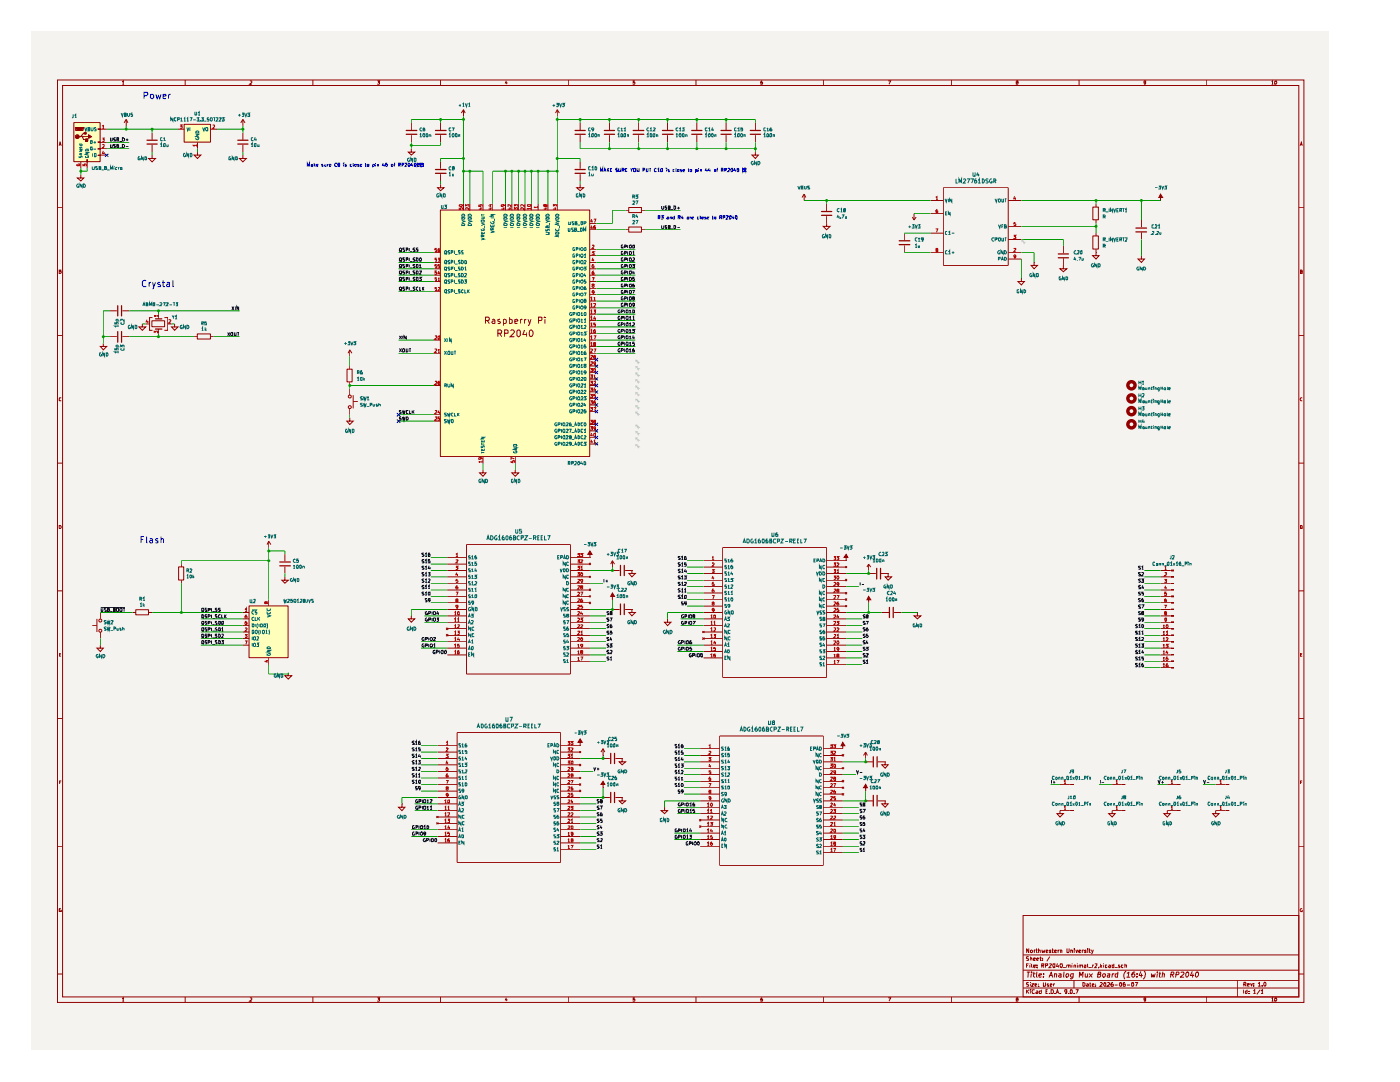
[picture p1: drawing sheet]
<svg xmlns="http://www.w3.org/2000/svg" width="279mm" height="216mm" viewBox="0 0 279 216" stroke-linecap="round" stroke-linejoin="round" font-family="sans-serif">
<path d="M6.3 6.3h259v203.2h-259z" fill="#f5f3ef"/>
<g fill="none" stroke="#910000" stroke-width=".2">
<path d="M11.5 16h248.7v184h-248.7zM12.5 17.1h246.7v181.8h-246.7zM24.4 16.3l.2-.2v.7M24.4 16.8h.4M37 16v1.1M49.9 16.2l.3-.1v.4l-.4 .3h.4M62.4 16v1.1M75.3 16.1h.4l-.1 .3 .1 .1v.2h-.4M87.9 16v1.1M101 16.1l-.1 .5h.4M101.1 16.4v.4M113.4 16v1.1"/>
<path d="M126.7 16.1h-.3v.4h.3l-.1 .3-.2-.1M138.9 16v1.1M152.1 16.1l-.3 .2v.5l.4-.1-.1-.3-.3 .2M164.4 16v1.1M177.2 16.1h.6l-.4 .7M189.9 16v1.1M202.9 16.5l-.1-.3 .3-.1 .1 .3-.4 .1v.3l.4-.1-.1-.2M215.3 16v1.1M228.6 16.5l-.3 .1 .1-.5 .2 .1v.4v.2h-.3M240.8 16v1.1M253.8 16.3l.2-.2v.7M253.8 16.8h.3"/>
<path d="M254.6 16.1a.36 .36 0 0 1 .2 .4 .36 .36 0 0 1-.3 .3l-.1-.5zM11.8 29.1l.2-.7 .2 .7M11.8 28.8h.3M259.5 29.1l.2-.7 .2 .7M259.5 28.8h.4M11.5 41.4h1M11.8 54.1h.3v-.2h-.3v.7l.4-.2-.1-.3M259.2 41.4h1M259.5 54.1h.3l.1-.1-.4-.1v.7h.3l.1-.4-.2-.1M11.5 66.9h1M12.2 79.4h-.3l-.1 .1 .1 .5h.3M259.2 66.9h1"/>
<path d="M259.9 79.4h-.3l-.1 .2 .1 .4h.3M11.5 92.4h1M259.2 92.4h1M11.5 117.9h1M11.8 104.9h.3l.1 .2-.1 .4h-.3zM259.2 117.9h1M259.5 104.9h.3l.1 .1-.1 .5h-.3zM11.9 130.6h.2M12.1 130.3h-.2v.6h.2M259.5 130.6h.3M259.9 130.3h-.4v.6h.4M11.5 143.4h1"/>
<path d="M11.9 156.1h.2M12.2 155.8h-.3v.6M259.2 143.4h1M259.5 156.1h.3M259.9 155.8h-.4v.6M11.5 168.9h1M259.2 168.9h1M11.5 194.4h1M12.1 181.3l-.3 .1 .1 .5h.3v-.2h-.1M24.4 199.3l.2-.2v.7M24.4 199.8h.4M37 198.9v1.1"/>
<path d="M49.9 199.2l.3-.1v.3l-.4 .4h.4M62.4 198.9v1.1M75.3 199.1h.4l-.1 .2 .1 .1v.3h-.4M87.9 198.9v1.1M101 199.1l-.1 .4h.4M101.1 199.3v.5M113.4 198.9v1.1M126.7 199.1h-.3v.3h.3l-.1 .4-.2-.1M138.9 198.9v1.1M152.1 199.1l-.3 .2v.5l.4-.1-.1-.4-.3 .2M164.4 198.9v1.1M177.2 199.1h.6l-.4 .7"/>
<path d="M189.9 198.9v1.1M202.9 199.4l-.1-.2 .3-.1 .1 .2-.4 .1v.4l.4-.1-.1-.3M204.2 182.7h55v16.2h-55zM204.2 197.1h55M204.2 195.6h55M204.2 193.6h55M204.2 190.5h55M204.9 197.5v.7M204.9 192.7h.2M205 194h.6M205 197.8l.4 .4M205.2 194l-.1 1"/>
<path d="M205.3 196.1h-.4v.3l.4 .2-.1 .2h-.3M205.3 192.3h-.4v.8M205.3 191h-.4v.2l.4 .2-.1 .2h-.3M205.3 189.3v.8l-.4-.8v.8M205.4 197.5l-.5 .4M205.5 192.3h.1M205.5 192.6v.5M205.6 197.5v.1M205.6 196v.1M205.6 191.2l.3-.1 .1 .5M205.6 190.9v.7M205.6 196.3v.5"/>
<path d="M205.6 197.7v.5M205.7 189.7l.2-.1 .2 .1-.1 .4-.3-.1zM205.8 194.3l-.1 .7M205.9 196.3h.4l-.4 .5h.4M205.9 192.3v.6l.1 .2M205.9 194v.1M206.2 194.3h.4M206.3 192.8l.3-.1v-.1h-.3v.4h.3M206.3 191.4l.3-.1-.1-.2-.2 .1v.4h.3M206.3 194l-.1 .8 .3 .2M206.4 189.6v.5M206.5 197.6a.38 .38 0 0 0-.5 .1 .38 .38 0 0 0 .1 .5h.4"/>
<path d="M206.5 196.6l.4-.1-.1-.2-.3 .1v.3l.4 .1M206.6 189.6l-.2 .1M206.8 189.6h.2M206.8 197.7l.3 .1v.4h-.3l-.1-.1 .4-.2M206.8 189.3v.7l.2 .1M206.9 191.4l.4-.1-.2-.2-.2 .2v.3h.3M206.9 194l-.1 .9 .2 .1M207 193v.1M207 192.6v.1M207.2 196.7v.1M207.2 196.4h.1M207.3 189.7h.3v.4"/>
<path d="M207.3 189.3v.8M207.3 194.6l.6-.1v-.2l-.6 .1v.5h.5M207.5 191.1h.3M207.6 190.9v.7h.2M207.8 197.5v.7h-.3v-.5h.3M207.9 192.7h.3l.1-.4h-.4v.8M207.9 189.6l.1 .5 .2-.4 .2 .4 .1-.5M208.1 191.6h.1M208.1 191.2v.1M208.1 192.7l.2 .4M208.2 196v.8h.4l.1-.8M208.3 194.8l-.1 .2"/>
<path d="M208.3 194.3v.1M208.7 192.7h.3l.1-.4h-.4v.8M208.7 197.8h.3M208.8 189.8l.3-.1h-.3v.4h.2M209.1 197.5h-.4v.7h.4M209.3 196.4h-.3v.2h.3v.2h-.3M209.4 195l.4-1 .3 1M209.4 198.2h.1M209.4 192.3h.4v.2l-.5 .6h.5M209.5 194.6h.5M209.5 190.9l-.6 .9M209.6 196.6l.3-.1-.1-.2-.2 .1v.4h.3"/>
<path d="M209.7 189.7h-.3l.3 .2v.2h-.3M209.8 197.5l.4 .1 .1 .3-.2 .3h-.3zM210 189.6h.2M210.1 189.3v.8h.1M210.2 192.3h.3v.7l-.1 .1a.55 .55 0 0 1-.2-.8zM210.3 196.3v.5M210.5 194.4h.4l-.1 .6M210.5 189.8l.3-.1-.1-.1-.2 .1v.4h.3M210.5 194.3l-.1 .7M210.5 198.2h.1M210.5 196.3l-.2 .2M210.8 198.2l.2-.7 .3 .7"/>
<path d="M210.9 198h.4M211 192.2l-.1 .6h.4M211.2 189.6v.5M211.2 192.6v.5M211.3 194.3h.5v.7M211.4 189.6l-.2 .1M211.5 198.2h.1M211.6 192.3a.35 .35 0 0 1 .5 .4 .35 .35 0 0 1-.5 .3zM211.7 189.7h.2v.4M211.7 189.6v.5M211.8 194.5l-.6 .2 .2 .3 .4-.1M212.1 193.1h.6"/>
<path d="M212.3 194v1M212.9 194.3l.4 .1v.3l-.3 .3h-.1l-.2-.3zM212.9 197.8l-.3 .2-.1-.2 .1-.3h.3v.6l-.1 .1h-.2M212.9 193.1v-.5h.3v.5M212.9 189.3v.8h.4l.1-.8M213.2 198.2h.1M213.2 192.7l.4-.1v.5M213.7 197.5h.2l.1 .2-.1 .5h-.2l-.1-.2zM213.7 189.7h.3v.4M213.7 189.6v.5M213.9 192.3h.1M213.9 192.6v.5"/>
<path d="M214.1 194.9h-.4l-.1-.2 .2-.4h.4l-.1 .8-.2 .2-.3-.1M214.3 198.2h.1M214.3 193.1v-.5l.4 .1v.4M214.3 195.6v1.5M214.4 189.3v.1M214.4 189.6v.5M214.7 197.5h.5l-.4 .7M214.7 189.6l.2 .5 .2-.5M215 192.3h.1M215 192.6v.5M215.3 189.8l.3-.1v-.1l-.3 .1v.4h.3M215.3 193.1v-.5h.4v.5"/>
<path d="M215.3 198.9v1.1M215.4 195l.1-1 .2 .6 .5-.6-.1 1M215.7 192.7l.3-.1v.5M216 189.6v.5M216.1 196l.4 .2v.4l-.1 .2h-.3zM216.2 189.6l-.2 .1M216.4 192.6h.3v.5M216.6 194.3v.6l.2 .1 .2-.2M216.7 192.7l-.3 .1 .1 .3 .2-.1M216.7 189.7h-.3l.3 .2v.2h-.3M216.9 196.4h.3v.4h-.3l-.1-.2 .4-.1M217 192.3v.6l.2 .2"/>
<path d="M217.1 189.3v.1M217.1 194.3l-.1 .7M217.1 189.6v.5M217.3 193.1h.6M217.3 189.6h.3M217.4 189.3v.7l.2 .1M217.4 194.3l.5 .7M217.5 196.3h.2M217.6 196v.8h.1M217.8 189.6l.2 .5M218 196.6l.3-.1-.1-.2-.2 .1v.4h.3M218 194.3l-.7 .7"/>
<path d="M218.1 192.6v.5M218.2 189.6l-.4 .7M218.3 192.6l-.2 .1M218.5 192.3h.4v.3l-.4 .5h.4M218.7 196.7v.1M218.7 196.4h.1M219.1 194.4h.4l.2-.2-.1-.2h-.4l-.2 1h.5l.1-.2 .1-.2-.2-.2M219.2 193v.1M219.6 196.1l.2-.1 .2 .3-.5 .5h.5M219.7 192.3v.8M219.7 192.7l.2 .4M219.9 192.6l-.2 .2"/>
<path d="M220 194.5l.2-.2h.4v.5l-.4 .2-.2-.2zM220.3 192.3h.1M220.3 192.6v.5M220.4 196l.3 .1-.1 .7a.41 .41 0 0 1-.4-.3 .41 .41 0 0 1 .2-.5zM220.9 192.6h-.3v.4h.3M221 196.1h.4v.3l-.5 .4h.5M221.1 194.3h.4l-.1 .7M221.3 192.6l.3 .1v.4M221.5 194.5l-.5 .2 .1 .3 .3-.1M221.6 192.7l-.4 .1 .2 .3 .2-.1M222 194.3l-.1 .7M222.1 196a.47 .47 0 0 0-.3 .8h.3l.1-.3h-.5"/>
<path d="M222.3 192.6h-.3v.4h.3M222.3 192.3v.8M222.3 194.3h-.2l-.1 .2M222.5 196.6h.6M222.5 193.1h.6M223.1 194.3h-.4l-.2 .4 .2 .3 .3-.1M223.1 194l-.1 1M223.5 192.6h-.3v.1l.4 .2-.2 .2-.2-.1M223.6 196l.2 .1-.1 .7a.41 .41 0 0 1-.3-.3 .41 .41 0 0 1 .2-.5zM224.2 192.6h-.4v.4h.4M224.5 196l-.3 .2v.5h.4v-.3l-.4 .1M224.5 192.6h.3v.5"/>
<path d="M224.5 192.3v.8M224.7 193.8a1.13 1.13 0 0 0-.2 1.5M224.9 195h.6M224.9 196.6h.6M225 194.2l.3-.2-.2 1M225.8 196.1l.3-.1a.43 .43 0 0 1 .2 .5 .43 .43 0 0 1-.4 .3zM226.5 194h-.4l-.2 .4v.4l.3 .2 .3-.3v-.3l-.4-.1-.2 .2M226.5 196h.5l-.3 .8M226.9 194.8v.2M226.9 194.3v.1M227.7 193.9l-.4 .7h.7M227.8 194.3v.7"/>
<path d="M228.3 193.8h.1a1.45 1.45 0 0 1-.2 1.5M228.6 199.4l-.3 .1 .1-.4 .2 .1v.4v.2h-.3M229.8 194.3l.1 .7 .2-.5 .2 .5 .2-.7M231 194v.1M231 194.3l-.1 .7M231.3 194.3h.3M231.5 194l-.1 .9 .2 .1M232 194.4l.4-.1-.1 .7M232.1 194l-.2 1M233.7 194.5h.4l.2-.4-.5-.1-.2 1M233.9 194.5l.3 .5M234.7 194.5h.4l.2-.4-.5-.1-.2 1"/>
<path d="M235.7 194.1l.5-.1 .1 .2-.8 .8h.7M236.8 194h.4v.1v.5l-.3 .4-.3-.3zM237.9 193.9l-.3 .7h.7M238.1 194.3l-.1 .7M238.8 194h.3l.1 .1v.5l-.4 .4-.2-.2zM240.8 198.9v1.1M246.9 195.6v3.3M248.2 197.5v.7M248.2 196.4l.5-.1-.1-.3h-.4v.8M248.4 196.4l.3 .4M248.9 197.5v.7h-.3l-.1-.4 .4-.1M248.9 196.5l.4-.1v-.1h-.4v.4l.4 .1"/>
<path d="M249.2 198.2h.1M249.2 197.7v.1M249.6 196.3l.2 .5 .1-.5M250.1 197.7l.3-.2v.7M250.1 198.2h.5M250.2 196.7v.1M250.2 196.3h.1M251.1 196.3l.3-.3v.8M251.1 196.8h.4M251.5 197.5l-.7 .9M251.7 197.7l.2-.2v.7M251.7 198.2h.4"/>
<path d="M251.9 196.7v.1M252.3 196h.3v.2v.6h-.3l-.1-.2zM253.8 199.3l.2-.2v.7M253.8 199.8h.3M254.6 199.1a.36 .36 0 0 1 .2 .4 .36 .36 0 0 1-.3 .3l-.1-.5zM259.2 194.4h1M259.9 181.3h-.3l-.1 .3 .1 .3h.3l-.1-.2"/>
</g>
<g fill="#ffb">
<path d="M14.8 24.5h5.2v7.8h-5.2z"/>
<path d="M36.8 24.8h5.2v3.6h-5.2z"/>
<path d="M87.9 42h29.8v49.1h-29.8z"/>
<path d="M49.7 120.9h7.8v10.4h-7.8z"/>
</g>
<path d="M14.7 24.5h5.3v7.8h-5.3zM15 25.4l1.7 .1-.1 .5h-1.5zM25.2 23.8l-.4 .7M25.2 23.8l.3 .7M25.2 23.8v1.3M111.2 21.9l-.3 .7M111.2 21.9l.4 .7M111.2 21.9v1.3" fill="none" stroke="#910000" stroke-width=".2"/>
<g fill="none" stroke="#0f0f0f" stroke-width=".2">
<path d="M22.1 28.8v.6h.3v-.6M22.1 27.5v.7l.3-.1v-.6M23.1 28.8h-.4l-.1 .2a.3 .3 0 0 1 .3 .1 .3 .3 0 0 1 .1 .3h-.4M23.1 27.6l-.3-.1-.2 .1 .5 .4-.1 .2h-.4M23.3 29.1h.4l-.1-.3h-.3v.6h.4l-.1-.3M23.3 27.8l.4-.1-.1-.2h-.3v.7h.4l-.1-.4M23.8 29.5h.5M23.8 28.2h.5M24.4 28.8l.4 .2v.3l-.4 .1zM24.4 27.5l.4 .1v.4l-.1 .2h-.3zM25.1 29.3h.5M25.1 27.9h.5"/>
<path d="M25.4 27.6v.6"/>
</g>
<path d="M15.2 25.5h1.3l-.1 .5h-1z" fill="#910000"/>
<path d="M15.2 25.5h1.3l-.1 .5h-1z" fill="none" stroke="#910000" stroke-width=".2"/>
<circle cx="15.4" cy="27.3" r=".38" fill="#910000"/>
<g fill="none" stroke="#910000" stroke-width=".2">
<path d="M16.1 27.3h.3l.3 .6h.7M16.4 27.3h1.3M17 26.6h-.3l-.6 .7h-.4"/>
<circle cx="15.4" cy="27.3" r=".38"/>
</g>
<path d="M16.9 26.4h.2l.1 .2-.1 .2h-.2l-.1-.2z" fill="#910000"/>
<path d="M16.9 26.4h.2l.1 .2-.1 .2h-.2l-.1-.2zM17.3 31.9h.2v.4h-.2z" fill="none" stroke="#910000" stroke-width=".2"/>
<path d="M17.1 27.7h.5v.5h-.5z" fill="#910000"/>
<path d="M17.1 27.7h.4v.4h-.4z" fill="none" stroke="#910000" stroke-width=".2"/>
<path d="M17.7 26.9l.6 .4-.6 .3z" fill="#910000"/>
<g fill="none" stroke="#910000" stroke-width=".2">
<path d="M16.1 34.8v.7h.6l-.6 .6-.6-.6h.6M16.1 32.3v1.3M17.4 32.3v1.3M17.7 26.9l.6 .4-.6 .3zM19.6 25.7h.4v.2h-.4zM19.6 28.3l.4 .1zM19.6 29.6h.4v.2h-.4zM19.6 30.9l.4 .1zM20 25.8h1.3M20 28.4h1.3M20 29.7h1.3M20 30.9h1.3"/>
<path d="M30.4 30.9v.7h.6l-.6 .7-.7-.7h.7M30.4 26.5v1.4M30.4 28.9v1.5M35.5 25.8h1.3M36.7 24.8h5.3v3.6h-5.3zM39.4 30.4v.5h.7l-.7 .7-.7-.7h.7M39.4 28.4v1.3M42 25.8h1.3M48.5 30.9v.7h.6l-.6 .7-.7-.7h.7M48.5 23.8l-.5 .7M48.5 23.8l.4 .7M48.5 23.8v1.3"/>
<path d="M48.5 26.5v1.4M48.5 28.9v1.5M82.1 29.7v.7h.7l-.7 .5-.6-.5h.6M82.1 24.5v1.5M82.1 27v1.4M87.9 36.8v.7h.7l-.7 .6-.6-.6h.6M87.9 24.5v1.5M87.9 27v1.4M87.9 32.3v1.4M87.9 34.8v1.3M92.5 21.9l-.4 .7M92.5 21.9l.3 .7"/>
<path d="M92.5 21.9v1.3M115.8 36.8v.7h.7l-.7 .6-.7-.6h.7M115.8 24.5v1.5M115.8 27v1.4M115.8 32.3v1.4M115.8 34.8v1.3M121.6 24.5v1.5M121.6 27v1.4M127.5 24.5v1.5M127.5 27v1.4M133.2 24.5v1.5M133.2 27v1.4"/>
<path d="M139.1 24.5v1.5M139.1 27v1.4M144.9 24.5v1.5M144.9 27v1.4M150.7 30.4v.5h.6l-.6 .7-.6-.7h.6M150.7 24.5v1.5M150.7 27v1.4M160.5 38.7l-.4 .7M160.5 38.7l.3 .7M160.5 38.7v1.3M86.7 50.4h1.2M86.7 52.4h1.2"/>
<path d="M86.7 53.6h1.2M86.7 54.9h1.2M86.7 56.2h1.2M86.7 58.1h1.2M87.9 41.9h29.8v49.2h-29.8zM92.5 40.7v1.3M93.8 40.7v1.3M96.4 40.7v1.3M98.3 40.7v1.3M100.9 40.7v1.3M102.2 40.7v1.3M103.5 40.7v1.3"/>
<path d="M104.8 40.7v1.3M106 40.7v1.3M107.4 40.7v1.3M109.3 40.7v1.3M111.2 40.7v1.3M117.7 45.8h1.3M117.7 52.4h1.3M117.7 53.6h1.3M117.7 54.9h1.3M117.7 56.2h1.3M117.7 44.6h1.3M117.7 49.7h1.3"/>
<path d="M117.7 51h1.3M117.7 57.5h1.3M117.7 58.8h1.3M124.8 42h.7M124.8 45.8h.7M125.5 41.4h2.5v1h-2.5zM125.5 45.3h2.5v1h-2.5zM128.1 42h.6M128.1 45.8h.6M160.5 40h.1M165 44.6v.6h.7l-.7 .6-.7-.6h.7M165 44.6h.1"/>
<path d="M165 40.7v1.4M165 43.1v1.5M20.6 68.5v.6h.7l-.7 .7-.6-.7h.6M22 62h1.3M22 67.2h1.3M24.4 62h1.4M24.4 67.2h1.4M28.4 64.6v.6h.7l-.7 .7-.7-.7h.7M29.1 64.6h.7M30.3 64h2.6v1.2h-2.6zM30.4 63.4h-.6v2.5h.6M31.6 62.7v.9"/>
<path d="M31.6 65.7v.9M32.8 63.4h.7v2.5h-.7M33.5 64.6h.7M34.8 64.6v.6h.7l-.7 .7-.6-.7h.6M38.7 67.2h.7M39.4 66.6h2.6v1h-2.6zM42 67.2h.6M69.3 73.7h1v2.5h-1zM69.8 71.1h.1M69.8 69.8l-.3 .7M69.8 69.8l.4 .7M69.8 69.8v1.3"/>
<path d="M69.8 73v.7M69.8 76.2v.7M86.7 67.9h1.2M86.7 70.5h1.2M86.7 76.9h1.2M96.9 64l.7-.1v-.5l-.7-.1v1.3M97.2 64l.5 .6M98.3 63.8l.3-.1 .2 .2v.7M98.8 64.1h-.5l-.1 .2 .1 .3 .5-.1M99.4 66.5h.6v-.6l-.6-.1v1.4M99.7 66.5l.4 .7M99.8 63.8h-.4v.3h.3l.2 .3-.2 .2-.3-.1"/>
<path d="M100.5 63.8l.3-.1 .2 .3v.5h-.5M100.5 63.7v1.3M100.7 66.5h.6l.1-.5-.3-.2h-.4v1.4M101.6 63.8l.4-.1 .2 .3v.5h-.6M101.6 63.3v1.3M101.9 66l.2-.2h.3l.3 .5-.9 .9h.9M102.7 64.1h.6l-.1-.4-.5 .1v.7h.6M103.4 65.8l.4 .3v.8l-.2 .3-.4-.3v-.8zM103.8 63.7v.9M104.3 63.7l-.4 .1-.1 .2M104.7 65.8l-.3 1h.8M104.7 63.7v.9"/>
<path d="M105 63.7l-.3 .3M105 66.3v.9M105.4 63.7l.3 .9M105.8 65.9l.2-.1a.74 .74 0 0 1 .4 .7 .74 .74 0 0 1-.4 .7 .89 .89 0 0 1-.2-1.3zM106 63.7l-.3 .9-.3 .4M107.5 64h.5l.2-.2v-.4l-.7-.1v1.3M108.8 63.3v.1M108.8 63.7v.9M117.7 67.9h1.3M117.7 70.5h1.3M117.7 76.9h1.3M117.7 60.1h1.3"/>
<path d="M117.7 61.4h1.3M117.7 62.7h1.3M117.7 64h1.3M117.7 65.2h1.3M117.7 66.6h1.3M117.7 69.1h1.3M117.7 71.8h1.3M117.7 73h1.3M117.7 74.3h1.3M117.7 75.6h1.3M117.7 78.2h1.3M117.7 79.5h1.3"/>
<path d="M86.7 82.8h1.2M86.7 84h1.2M96.4 91.1v1.4M102.8 91.1v1.4M117.7 80.8h1.3M117.7 82.1h1.3M117.7 84.7h1.3M117.7 86h1.3M117.7 87.2h1.3M117.7 88.6h1.3M139.7 149.4h3.9M139.7 150.7h3.9"/>
<path d="M139.7 152h3.9M139.7 153.3h3.9M139.7 154.6h3.9M139.7 155.9h3.9M139.7 157.2h3.9M139.7 158.5h3.9M139.7 159.8h3.9M143.6 146.9h20.7v25.8h-20.7zM164.3 149.4h3.9M164.3 150.7h3.9M164.3 152h3.9M164.3 153.3h3.9"/>
<path d="M164.3 154.6h3.9M164.3 155.9h3.9M164.3 157.2h3.9M164.3 158.5h3.9M164.3 159.8h3.9M168 150.5l.4 .4M168 153.1l.4 .4M168 155.7l.4 .4M168 157l.4 .4M168 158.3l.4 .4M168.4 150.5l-.4 .4M168.4 153.1l-.4 .4"/>
<path d="M168.4 155.7l-.4 .4M168.4 157l-.4 .4M168.4 158.3l-.4 .4M139.6 163.4l.3 .5M139.6 164.7l.3 .4M139.7 161.1h3.9M139.7 162.3h3.9M139.7 163.6h3.9M139.7 165h3.9M139.7 166.2h3.9M139.7 167.5h3.9M139.7 168.9h3.9"/>
<path d="M139.9 163.4l-.3 .5M139.9 164.7l-.3 .4M164.3 161.1h3.9M164.3 162.3h3.9M164.3 163.6h3.9M164.3 165h3.9M164.3 166.2h3.9M164.3 167.5h3.9M164.3 168.9h3.9M164.3 170.1h3.9"/>
</g>
<g fill="none" stroke="#b90000" stroke-width=".2">
<path d="M15.3 32.8l.2 .3h.4v-.4l-.4 .1 .1 .3M16.6 32.7v.4h.3v-.4l.3 .1-.1 .3M20.4 25.2l.2-.3v.7M20.4 27.6h.4l-.2 .2h.2v.4h-.4M20.4 28.9h.4v.3l-.4 .3h.4M20.4 25.6h.4M20.6 30.1l-.2 .5h.5M20.8 30.4v.4M35.9 24.9h.5l-.3 .3 .3 .1v.2h-.5M39.2 29h-.6l.1 .3M39.2 28.8v.5M42.5 25h.3v.3l-.3 .3h.3"/>
<path d="M87.2 49.6h-.4v.3h.4l-.1 .3h-.3M87.2 51.5h-.4v.3h.4v.3h-.4M87.2 52.8h-.4v.3h.4l-.1 .4-.3-.1M87.2 54.1h-.4v.3h.4l-.1 .3h-.3M87.2 55.4h-.4v.3h.4v.3h-.4M87.2 57.4h-.4v.2h.4v.4h-.4M87.4 51.5h.4l-.2 .3h.2v.3h-.4M87.4 55.6l.2-.2v.6M87.4 57.4h.4v.2l-.4 .4h.4M87.4 56h.4M87.6 54.1l-.2 .5h.4M87.8 49.6l-.4 .1v.5h.3l.1-.4-.4 .1"/>
<path d="M87.8 52.8h-.4v.3l.4-.1v.4h-.4M87.8 54.3v.4M91.7 41.4v.4h.3v-.4h.2v.4M91.7 40.9h.5l.1 .1-.1 .2h-.4zM92.9 41.2v-.3l.3 .1 .1-.1h.3l-.1 .3M93.6 41.4v.5l-.3-.5h-.3v.4M95.5 40.9v.3h.4l-.1-.3h.4l-.1 .3M95.8 41.5h.4M96 41.4v.4l-.5-.1M97.7 41.5h.5M97.7 40.9h.5M97.9 41.4v.4l-.4-.1"/>
<path d="M97.9 40.8v.4l-.4-.2M100.3 41.5h.4M100.4 40.9l.1 .2-.4 .1v-.3h.4l.2 .2M100.5 41.4v.4l-.5-.1M101.6 41.5h.4M101.8 41.4v.4l-.5-.1M102 40.9v.3l-.4-.3h-.2l.1 .3M102.7 41.9v-.5l.2 .3 .1-.3h.3v.5M102.7 41.2v-.3l.2 .1v-.1h.4v.3M104.6 41.4v.5l-.3-.5h-.3v.4M104.6 40.9v.3l-.3-.3h-.4l.1 .3M105.3 40.9h.6v.2l-.5 .1z"/>
<path d="M105.9 41.6h-.6l.2 .2M105.9 41.4v.4M107.2 41.4h-.6l.1 .1M107.2 41.1v.4M108.7 41.5h.5M108.8 40.9h.4l-.1 .3h-.3v-.3h-.3v.2h.3M108.9 41.4v.4l-.4-.1M110.4 41.2v-.3l.3 .1v-.1h.3v.3M110.6 41.5h.4M110.9 41.4v.4l-.5-.1M117.9 59.5l.2-.2v.6M117.9 59.9h.3"/>
<path d="M118.1 43.7l-.2 .5h.3M118.1 45l-.2 .5h.3M118.2 49l.2-.1 .2 .2-.4 .5h.4M118.2 50.2h.4l-.3 .2 .3 .2v.2h-.4M118.2 55.4h.4l-.3 .6M118.2 44v.4M118.2 45.3v.4M118.3 51.4l-.1 .5h.4M118.3 56.9h-.1v-.2l.4 .1-.4 .3 .1 .3 .3-.2-.2-.3M118.5 43.7h.4l-.2 .7M118.5 52.8h-.3v.3l.3-.1 .1 .3-.2 .2-.2-.1M118.5 54.1l-.3 .1v.5h.4l-.2-.4-.2 .2"/>
<path d="M118.5 59.5l.2-.2v.6M118.5 51.7v.4M118.5 59.9h.3M118.6 58.3h-.4l.1-.3 .3 .1v.3l-.2 .2h-.2M118.8 45l-.3 .2v.4l.3 .1-.1-.4-.2 .1M29.3 63.8l-.1 .4h.4M29.5 64.1v.4M30.8 66.4v-.3l.2 .2 .1-.2h.4l-.1 .3M31.5 63h-.7l.2 .2M31.5 62.9v.3M33.7 63.9l.3-.1 .1 .3-.4 .4h.4M86.8 67.1l.3-.1 .1 .4-.5 .3h.5"/>
<path d="M86.8 69.7l.3-.1 .1 .3-.5 .4h.5M86.8 76.2l.3-.1 .1 .3-.5 .4h.5M87.4 69.8l.2-.2v.7M87.4 70.3h.4M87.6 67l.2 .1-.1 .6-.3-.1v-.4zM87.8 76.1l-.4 .1v.5l.4 .1-.1-.5-.3 .2M117.8 73.5h.4l-.1 .3h.1v.3h-.4M117.8 74.8h.4l-.1 .3h.1v.3h-.4M117.8 76.1h.4l-.1 .2 .1 .1v.3h-.4M117.8 77.4h.4l-.1 .3h.1v.3h-.4M117.8 78.7h.4l-.1 .3h.1v.3h-.4M117.8 80h.4l-.1 .2 .1 .1v.3h-.4"/>
<path d="M117.9 60.7l.2-.1v.7M117.9 62l.2-.2v.7M117.9 63.4l.2-.3v.7M117.9 64.6l.2-.1v.6M117.9 65.9l.2-.2v.7M117.9 67.3l.2-.3v.7M117.9 68.5l.2-.1v.6M117.9 69.7l.3-.1v.3l-.4 .4h.4M117.9 71l.3-.1v.3l-.4 .4h.4M117.9 72.3l.3-.1v.3l-.4 .4h.4M117.9 61.3h.3M117.9 62.5h.3"/>
<path d="M117.9 63.8h.3M117.9 65.1h.3M117.9 66.4h.3M117.9 67.7h.3M117.9 69h.3M118.5 60.7l.3-.1v.2l-.3 .5h.3M118.5 61.8h.3l-.1 .3h.1v.3h-.3M118.5 67h.4l-.2 .7M118.5 69.6h.4l-.2 .7M118.5 73.6h.3v.5l-.3-.1zM118.5 75l.2-.2v.7M118.5 76.2h.3v.2l-.3 .4h.3"/>
<path d="M118.5 75.5h.3M118.7 63.1l-.2 .5h.4M118.7 68.6l-.2-.2h.3v.2h-.2l-.1 .4h.3l-.1-.4M118.7 71.2h-.2v-.2l.2-.1 .1 .3h-.3v.3l.2 .1 .1-.1-.1-.3M118.7 77.3l-.2 .6h.4M118.8 64.5h-.3v.2h.3v.4h-.3M118.8 65.7l-.3 .2v.4l.2 .1 .1-.4-.3 .1M118.8 72.5l-.2 .1-.1-.3h.3v.4l-.2 .2M118.8 78.7h-.3v.3h.3v.3h-.3M118.8 80l-.3 .1v.5h.3v-.4h-.2l-.1 .2M118.8 63.4v.4M118.8 77.6v.4"/>
<path d="M86.8 82l.3-.1 .1 .3-.5 .4h.5M86.8 83.3l.3-.1 .1 .3-.5 .4h.5M87.6 81.9l-.2 .4h.4M87.8 83.2h-.4v.3l.3-.1 .1 .5-.4-.1M87.8 82.2v.4M95.8 91.3l.2 .3-.5 .1 .1-.4h.5l.1 .4M96.2 92.2h-.7l.2 .1M96.2 91.9v.4M102 92v.2l.3 .1-.1-.2 .4-.2v.4M102.7 91.6l-.7-.3v.4M117.8 81.3h.4l-.1 .2 .1 .1v.2h-.4M117.8 83.9h.4l-.1 .2 .1 .1v.3h-.4"/>
<path d="M117.8 85.1h.4l-.1 .3 .1 .1v.2h-.4M118.1 86.4l-.2 .5h.3M118.1 87.8l-.2 .4h.3M118.2 86.7v.4M118.2 88v.4M118.5 81.3h.4l-.2 .6M118.5 86.6l.3-.1v.6l-.3-.1zM118.5 87.9l.2-.1v.6M118.5 88.4h.3M118.7 84.1h-.2v-.2h.3v.2l-.3 .1v.3h.2h.1l-.1-.4M118.8 85.5l-.2 .1-.1-.4h.3v.4l-.2 .2M141.4 151.2h.5l-.3 .2 .3 .1v.3h-.5"/>
<path d="M141.4 156.3h.5l-.3 .7M141.5 148.8l.2-.2v.6M141.5 150l.3-.1 .1 .3-.5 .3h.5M141.5 149.2h.4M141.6 152.4l-.1 .6h.4M141.6 157.9l-.1-.2h.4l-.1 .2h-.3v.4h.4l-.1-.4M141.8 155.1l-.3 .1v.5h.3l.1-.3h-.4M141.8 152.7v.4M141.9 153.8h-.4v.3h.4v.3h-.4M141.9 159.2l-.3 .2-.1-.4h.4v.5l-.4 .1M165.7 148.6h.5l-.3 .2 .3 .2v.1h-.5M165.7 149.9h.5l-.3 .3h.2l.1 .2-.5 .1"/>
<path d="M165.7 151.2h.5l-.3 .2h.2l.1 .3-.2 .1h-.3M165.7 152.4h.5l-.3 .3 .3 .2v.1h-.5M165.7 153.8l.5 .1-.5 .5h.5M165.7 155.2h.5l-.5 .5h.5M165.7 156.4l.3-.1 .2 .2-.5 .5h.5M165.7 157.7l.5 .1-.5 .5h.5M165.7 159h.5l-.5 .6h.5M166.3 148.6h.5l-.2 .2 .2 .1v.2h-.5M166.3 156.3h.5l-.3 .7M166.4 150l.3-.1 .1 .3-.5 .3h.5M166.4 151.3l.2-.1v.6M166.4 152.5l.2-.1 .2 .2-.1 .5-.3-.1z"/>
<path d="M166.4 151.8h.4M166.5 155.3l-.1-.2h.3l.1 .2-.4 .1 .1 .3h.3l-.1-.4M166.7 157.7l-.3 .1v.5h.4v-.4l-.4 .1M166.8 154.1h-.4v-.3h.4v.5l-.4 .1M166.8 159h-.4v.3h.4l-.1 .3h-.3M141.2 160.4l.2-.2v.7M141.2 161.8l.2-.3v.7M141.2 163l.2-.1v.5M141.2 164.3l.2-.2v.7M141.2 165.7l.2-.3v.7M141.2 166.9l.2-.1v.5M141.2 168.2l.2-.2v.7"/>
<path d="M141.2 160.9h.3M141.2 162.2h.3M141.2 163.4h.3M141.2 164.8h.3M141.2 166.1h.3M141.2 167.3h.3M141.2 168.7h.3M141.8 161.8l.1-.3v.7M141.8 162.9h.4l-.4 .5h.4M141.8 164.1h.4l-.3 .3h.2l.1 .2-.2 .2-.2-.1M141.8 162.2h.4M141.9 160.2a.3 .3 0 0 1 .3 .4 .3 .3 0 0 1-.3 .2l-.1-.3z"/>
<path d="M141.9 165.4l-.1 .4h.4M142.1 166.8h-.2l-.1 .2h.3l.1 .3h-.4M142.1 168h-.2l-.1 .3v.2l.2 .2 .2-.3h-.4M142.1 165.7v.4M165.7 160.3l.3-.1 .2 .2-.5 .5h.5M165.7 161.6l.3-.1 .2 .2-.5 .5h.5M165.7 162.9h.5l-.5 .5h.5M165.7 164.2h.5l-.5 .6h.5M165.7 165.5l.3-.1 .2 .2-.5 .5h.5M165.7 166.9l.3-.1v.5M165.7 168.2l.3-.2v.7M165.7 169.5l.3-.2v.7"/>
<path d="M165.7 167.3h.5M165.7 168.7h.5M165.7 170h.5M166.3 161.5h.5l-.2 .3h.2v.3h-.5M166.3 169.3h.5l-.3 .7M166.4 162.9h.4v.2l-.5 .3h.5M166.4 164.3l.2-.2v.7M166.4 165.5l.2-.1 .2 .2-.1 .5-.3-.1zM166.4 164.8h.4M166.5 168.3l-.1-.3h.3l.1 .2-.4 .2 .1 .3 .3-.1-.1-.3M166.6 160.2l-.2 .5h.4M166.7 160.5v.4"/>
<path d="M166.8 167l-.4 .1v-.3h.4l-.1 .5h-.3"/>
</g>
<g fill="none" stroke="#006665" stroke-width=".2">
<path d="M15.8 31.1v.4h.2l.1-.4 .3 .1v.3M15.8 30.3h.1M15.8 28.7h.6v.3l-.4 .1v-.4M15.8 30.9h.6M16 30.3h.4M16.4 30.6h-.4v.3M16.4 29.7l-.1 .3-.3-.1v-.2h.1l.1 .3M16.4 29.3l-.6 .1M16.9 25.4l.2 .7 .2-.7M17.1 31.1v.4l.6-.1v-.3l-.3 .1M17.1 30.4h.6l-.6 .4h.6M17.1 29.9l.1-.1h.4l.1 .3h-.6z"/>
<path d="M17.6 25.8l.3-.2-.1-.2h-.2v.7l.3-.1v-.2h-.2M18.1 28.1l.3 .1-.1 .5h-.2zM18.1 29.3h.2l.1 .2-.1 .4h-.2zM18.2 25.4v.6l.1 .1 .3-.1v-.6M18.5 30.6v.7M18.7 28.4h.5M18.7 29.8h.5M18.8 30.6l.4 .1v.5l-.2 .1h-.2zM18.9 28.2v.5M19.2 25.4l-.4 .1v.2l.4 .1v.2h-.4M37.3 25.4l.2 .7 .2-.7M37.9 25.4v.7"/>
<path d="M39.1 27.5v.2l.2 .2 .4-.2v-.2l-.3 .1M39.1 26.8h.6l-.6 .4h.6M39.1 26.3l.3-.2 .3 .2v.2h-.6zM40.4 25.4l.3 .7 .2-.7M41.1 25.4l.3 .1v.6h-.2l-.2-.2zM88.8 50.1l.2-.1 .1 .2-.1 .5h-.2l-.1-.2zM88.8 52h.3l-.1 .6h-.2zM88.8 53.3l.3 .1-.1 .5h-.2l-.1-.2zM88.8 54.6l.3 .1-.1 .5h-.1l-.2-.2zM88.8 55.9h.3l-.1 .6h-.2zM88.8 57.9h.3l-.1 .6h-.1l-.2-.3zM88.9 50.5l.3 .3"/>
<path d="M88.9 52.5l.3 .2M88.9 53.8l.3 .2M88.9 55.1l.3 .1M88.9 56.3l.3 .3M88.9 58.3l.3 .2M89.8 50.1l-.3-.1-.1 .2 .4 .3-.1 .2h-.3M89.8 52l-.3-.1-.1 .2 .4 .4-.1 .1h-.3M89.8 53.3l-.4 .1 .4 .3-.1 .2h-.3M89.8 54.6l-.4 .1 .4 .3-.2 .2h-.2M89.8 55.9l-.3-.1-.1 .2 .4 .3-.1 .2h-.3M89.8 57.9l-.3-.1-.1 .2 .4 .3-.2 .2-.2-.1M90 50.3h.4l-.1-.3h-.3v.7"/>
<path d="M90 52.3h.4v-.3l-.4-.1v.7M90 53.6h.3l.1-.3h-.4v.6M90 54.9h.4v-.3h-.4v.6M90 56.2h.4v-.3l-.4-.1v.7M90 58.1h.4v-.2l-.4-.1v.7M90.7 50v.7M90.7 51.9v.7M90.7 53.3v.6M90.7 54.6v.6M90.7 55.8v.7M90.7 57.8v.7M90.8 50.8h.5"/>
<path d="M90.8 52.7h.5M90.8 54h.5M90.8 55.2h.5M90.8 56.6h.5M90.8 58.5h.5M91.8 50.1h-.3l.1 .2 .2 .1-.1 .3h-.2M91.8 52h-.3l.1 .3 .2 .1-.1 .2h-.2M91.8 53.3h-.3v.3h.3v.3h-.3M91.8 54.6l-.3 .1 .3 .5h-.3M91.8 55.9h-.3l.1 .3 .2 .1-.1 .2h-.2M91.8 57.9h-.3l.1 .2 .2 .1-.1 .3-.2-.1M92.1 51.9a.38 .38 0 0 1 .4 .3 .38 .38 0 0 1-.2 .4h-.2z"/>
<path d="M92.1 53.3h.2l.2 .3-.2 .3h-.2zM92.1 54.6h.2a.37 .37 0 0 1 .2 .4 .37 .37 0 0 1-.4 .2zM92.1 55.8a.38 .38 0 0 1 .4 .3 .38 .38 0 0 1-.2 .4h-.2zM92.2 44.7l.3-.1 .3 .1v.3h-.6zM92.2 44l.6 .2-.6 .2M92.2 43.5l.4-.1 .2 .1v.2h-.6zM92.2 42.9l.3-.2 .3 .2v.2h-.6zM92.4 50.1h-.3v.1l.3 .2v.3h-.3M92.5 57.9l-.2-.1-.2 .2 .1 .4h.3M92.7 55.8h.4l-.2 .3 .2 .1v.2h-.4M92.8 52l.1-.1 .2 .2-.1 .5-.2-.1zM92.8 53.5l.1-.2v.6"/>
<path d="M92.8 54.7l.2-.1 .1 .2-.4 .4h.4M92.8 57.8v.7h.3M92.8 53.9h.3M93.3 57.8v.7M93.3 58l.4 .5M93.4 44.7l.4-.1 .3 .2v.2h-.7zM93.4 44l.7 .2-.7 .2M93.4 43.5l.5-.1 .2 .3h-.7zM93.4 42.9l.4-.2 .3 .3v.1h-.7zM93.7 57.8l-.4 .4M96.1 47.5l.5 .2-.5 .2M96.1 46.3v.3h.5v-.3"/>
<path d="M96.1 45.7v.3l.5-.1v-.2l-.2 .1M96.1 44.5l.5 .2-.5 .3M96.1 44l.4-.1 .1 .1v.2l-.5 .1zM96.1 43.3h.5v.3h-.5M96.1 42.7v.4M96.1 42.9h.5M96.3 46.4v.2M96.4 47.2l-.1-.3h-.2v.3h.5M96.6 46.9l-.2 .2M96.7 45v.5M97.9 46l.7 .3-.7 .1M97.9 44.8v.4h.7v-.4"/>
<path d="M97.9 42.8h.7l-.7 .3h.7M97.9 43.5h.7M98 44.2l-.1 .2 .4 .3 .3-.2v-.3l-.3 .1M98.3 45.8v-.3l-.2-.1-.2 .4h.7M98.3 45v.2M98.6 45.4l-.3 .3M98.7 43.6v.5M100.5 44.7l.5-.1 .2 .2-.1 .2h-.5zM100.5 44l.7 .2-.7 .2M100.5 43.5l.5-.1 .2 .3h-.7zM100.5 42.9a.37 .37 0 0 1 .5-.2 .37 .37 0 0 1 .2 .4h-.7zM100.5 45.3h.7"/>
<path d="M101.8 44.7l.4-.1 .3 .1v.2l-.6 .1zM101.8 44l.7 .2-.7 .2M101.8 45.3h.7M101.9 43.5l.4-.1 .2 .1v.2h-.7zM101.9 42.8h.5l.1 .3h-.7zM103.2 44.7l.4-.1 .2 .1v.2l-.5 .1zM103.2 44l.6 .2-.6 .2M103.2 43.5l.4-.1 .2 .1v.2h-.6zM103.2 42.9l.3-.2 .3 .2v.2h-.6zM103.2 45.3h.6M104.4 44.7l.5-.1 .2 .2-.2 .2h-.4zM104.4 44l.7 .2-.7 .2"/>
<path d="M104.4 43.5l.5-.1 .2 .3h-.7zM104.4 42.9l.4-.2 .3 .3v.1h-.7zM104.4 45.3h.7M105.7 44.7l.4-.1 .3 .2-.1 .2h-.5zM105.7 44l.7 .2-.7 .2M105.7 45.3h.7M105.8 43.5l.4-.1 .2 .3h-.7zM105.8 42.8a.38 .38 0 0 1 .4 0 .38 .38 0 0 1 .2 .3h-.7zM107 44.7l.5-.1 .2 .1v.2l-.6 .1zM107 44l.7 .2-.7 .2M107 43l.4-.3 .3 .2v.2h-.7zM107 45.3h.7"/>
<path d="M107.1 43.5l.4-.1 .2 .1v.2h-.7zM108.9 46.4h.7l-.1 .4h-.6M108.9 44l.7 .2-.7 .2M108.9 43l.4-.3 .3 .2v.2h-.7zM109 45.8v.3h.2l.1-.3h.3v.3M109 43.5l.4-.1 .2 .1v.2h-.7zM109.3 45.3v-.2l.3 .1v.2h-.7v-.1l.3-.2 .1 .3M109.7 44.5v.5M110.9 44l.6 .2-.6 .2M111 46.4h.5v.3h-.6zM111 45.7v.3h.5v-.3M111 43.5l.4-.1 .1 .1v.2h-.6z"/>
<path d="M111 42.8h.5v.3h-.6zM111.4 44.6v.3M111.4 46.9v.3M111.5 46.9l-.6 .2 .6 .2M111.5 44.5l-.6 .2 .6 .3M111.6 45v.5M113.4 45.5l.1 .7 .2-.1v-.6M113.5 44.2v.6h.3v-.6M114.4 45.5h-.3v.3l.3 .1-.1 .3-.2-.1M114.5 44.2h-.3v.3l.3 .1v.2h-.3M114.7 45.8h.2l.1-.3h-.3v.7l.4-.2-.2-.2M114.7 49.4l-.4 .1 .1 .5h.3l-.1-.3"/>
<path d="M114.7 50.7l-.4 .1v.5l.3 .1v-.4M114.7 52h-.4l.1 .6h.3l-.1-.2M114.7 53.3l-.4 .1 .1 .5h.3l-.1-.3M114.7 54.6l-.4 .1v.5h.4l-.1-.3M114.7 55.9h-.4l.1 .6h.3l-.1-.2M114.7 57.2l-.4 .1 .1 .5h.3l-.1-.3M114.7 58.5h-.4l.1 .6h.3l-.1-.3M114.7 59.7l-.4 .1v.5l.3 .1v-.2M114.8 44.5h.3v-.3h-.3v.6h.3l.1-.1-.2-.2M115 49.7h.4v-.2l-.4-.1v.6M115 51h.3l.1-.2-.4-.1v.7M115 52.3h.4v-.3l-.4-.1v.7"/>
<path d="M115 53.6h.4v-.3h-.4v.6M115 54.9h.3l.1-.2-.4-.1v.6M115 56.2h.4v-.3l-.4-.1v.7M115 57.5l.4-.1v-.2h-.4v.6M115 58.8l.4-.1v-.2h-.4v.6M115.2 46.2h.5M115.3 44.9h.5M115.6 49.4v.6M115.6 50.7v.7M115.6 51.9v.7M115.6 53.3v.6M115.6 54.6v.6"/>
<path d="M115.6 55.8v.7M115.6 57.2v.6M115.6 58.5v.6M115.6 59.7v.7M115.9 45.5h.2l.1 .2v.3l-.2 .2h-.1zM115.9 53.5l.3-.2 .2 .4-.4 .2zM116 44.2l.3 .1-.1 .5h-.2zM116 49.4l.4 .2-.2 .4-.3-.2zM116 57.2l.4 .2-.2 .4-.3-.2zM116 58.5l.4 .1-.2 .5-.3-.2zM116.5 46.2v-.7l.2 .4 .2-.4v.7M116.5 44.6h.3l.2-.3-.5-.1v.6"/>
<path d="M116.5 50.8l.3-.1v.7M116.5 52l.3-.1 .2 .2-.5 .5h.5M116.5 53.3h.5l-.3 .3h.2l.1 .2-.5 .1M116.5 58.5h.5l-.3 .6M116.5 51.4h.5M116.7 49.4h.2l.1 .3-.1 .3h-.3l-.1-.2zM116.7 54.6l-.2 .4h.5M116.7 60l-.2-.1 .1-.2h.3l.1 .2-.5 .3 .2 .2 .3-.2-.2-.2M116.9 55.8h-.3l-.1 .4 .3-.1 .2 .2-.1 .2-.4-.1M116.9 57.2h-.2l-.2 .2v.3l.4 .1 .1-.3-.2-.1-.3 .1M116.9 54.8v.4M88.7 67.5l.4 .7"/>
<path d="M88.7 70.1l.4 .6M88.8 76.9h.2l.1-.2-.3-.1v.7M88.9 76.9l.2 .4M89.1 67.5l-.4 .7M89.1 70.1l-.4 .6M89.4 76.6v.5l.1 .2 .3-.2v-.5M89.4 67.5v.7M89.5 70.1h.1l.2 .2-.1 .4h-.3zM90 67.5v.7l-.3-.7v.7M90 70.1l.1 .6h.3v-.6M90.5 76.6v.7l-.5-.7v.7M90.6 70.1h.4"/>
<path d="M90.8 70.1v.6M114.1 62.4h-.3l-.1 .2 .1 .3h.3l-.1-.2M114.1 63.6h-.3a.32 .32 0 0 0-.1 .4 .32 .32 0 0 0 .4 .2l-.1-.2M114.1 65l-.1-.1a.38 .38 0 0 0-.3 .3 .38 .38 0 0 0 .1 .4h.3l-.1-.3M114.1 66.3h-.3l-.1 .2 .1 .3h.3l-.1-.2M114.1 67.5h-.3l-.1 .3 .2 .4 .2-.1-.1-.2M114.1 68.9l-.1-.1a.31 .31 0 0 0-.4 .3 .31 .31 0 0 0 .5 .3l-.1-.2M114.1 70.1h-.2l-.2 .3 .1 .3h.3l-.1-.2M114.1 71.4h-.3l-.1 .3 .1 .3h.3l-.1-.2M114.1 72.7h-.3a.32 .32 0 0 0-.1 .4 .32 .32 0 0 0 .4 .2l-.1-.3M114.1 74h-.1a.38 .38 0 0 0-.3 .2 .38 .38 0 0 0 .1 .4h.3l-.1-.2M114.1 75.3h-.3l-.1 .3 .1 .3h.3l-.1-.3"/>
<path d="M114.1 76.6h-.3l-.1 .2 .2 .5 .2-.1-.1-.3M114.1 77.9h-.1a.31 .31 0 0 0-.4 .3 .31 .31 0 0 0 .5 .2l-.1-.1M114.1 79.2l-.2-.1-.2 .4 .1 .3h.3l-.1-.3M114.3 62.7h.3l.2-.3h-.5v.5M114.3 64h.4l.1-.3-.5-.1v.7M114.3 65.2h.4l.1-.1-.5-.2v.7M114.3 66.6h.3l.2-.3h-.5v.5M114.3 67.9h.4l.1-.3-.5-.1v.7M114.3 69.1h.4l.1-.1-.5-.2v.7M114.3 70.4h.4l.1-.2-.5-.1v.6M114.3 71.8h.3l.2-.3-.5-.1v.6M114.3 73h.4l.1-.2-.5-.1v.7"/>
<path d="M114.3 74.3h.4l.1-.2-.5-.1v.6M114.3 75.6h.3l.2-.2-.5-.1v.6M114.3 76.9h.4l.1-.2-.5-.1v.7M114.3 78.2h.4l.1-.2-.5-.1v.6M114.3 79.5h.4l.1-.2-.5-.2v.7M114.7 61.1l-.2-.1-.2 .2 .1 .5h.3l-.1-.3M115 60.1h.3l.1-.3-.4-.1v.7M115 61.3h.4v-.2l-.4-.1v.7M115 62.4v.5M115 63.6v.7M115 64.9v.7M115 66.3v.5"/>
<path d="M115 67.5v.7M115 68.8v.7M115 70.1v.6M115 71.4v.6M115 72.7v.7M115 74v.6M115 75.3v.6M115 76.6v.7M115 77.9v.6M115 79.1v.7M115.4 62.4h.3l-.1 .5h-.2l-.1-.1zM115.4 63.6l.3 .1v.5l-.2 .1-.2-.2z"/>
<path d="M115.4 66.3h.3l-.1 .5h-.2l-.1-.1zM115.4 67.5l.3 .1v.4l-.2 .2-.2-.3zM115.4 71.4l.3 .1-.1 .5h-.2l-.1-.2zM115.4 72.7l.3 .1v.5l-.2 .1-.2-.3zM115.4 75.3l.3 .1-.1 .5h-.2l-.1-.2zM115.4 76.6l.3 .1v.4l-.2 .2-.2-.3zM115.4 64.9l.3 .1-.1 .6h-.2l-.1-.3zM115.4 68.8l.3 .1v.5l-.2 .1-.2-.3zM115.4 70.1l.3 .1-.1 .5h-.2l-.1-.1zM115.4 74h.3l-.1 .6h-.2l-.1-.2zM115.4 77.9h.3v.5l-.2 .1-.2-.2zM115.4 79.1l.3 .2-.1 .5h-.2l-.1-.2z"/>
<path d="M115.6 61v.7M116 62.5l.1-.1v.5M116 63.8l.1-.2v.7M116 65.1l.1-.2v.7M116 66.4l.1-.1v.5M116 67.7l.1-.2v.7M116 69l.1-.2v.7M116 70.3l.1-.2v.6M116 71.6l.1-.2v.6M116 72.9l.1-.2v.7M116 74.2l.1-.2v.6M116 75.3l.4 .1-.4 .5h.4"/>
<path d="M116 76.7h.4l-.4 .6h.4M116 77.9h.2l.2 .1-.4 .5h.4M116 79.2l.2-.1 .2 .2-.4 .5h.4M116 62.9h.4M116 64.3h.4M116 65.6h.4M116 66.8h.4M116 68.2h.4M116 69.5h.4M116 70.7h.4M116 72h.4M116 73.4h.4"/>
<path d="M116 74.6h.4M116 61h.2l.2 .3-.2 .4-.3-.2zM116.5 63.8l.3-.2v.7M116.5 65l.3-.1 .2 .2-.5 .5h.5M116.5 66.3h.5l-.3 .1 .3 .2v.2h-.5M116.5 71.4h.5l-.3 .6M116.5 76.8l.3-.2v.7M116.5 77.9h.3l.2 .1-.5 .5h.5M116.5 79.1h.5l-.3 .3 .3 .1v.2h-.5M116.5 64.3h.5M116.5 77.3h.5M116.6 62.4h.3v.5h-.3z"/>
<path d="M116.6 75.3h.3v.6h-.3zM116.7 67.5l-.2 .4h.5M116.7 72.9l-.2-.1 .4-.1 .1 .2-.5 .2 .2 .3 .3-.2-.2-.3M116.9 68.8h-.3l-.1 .3 .4-.1 .1 .3-.2 .2-.3-.1M116.9 70.1l-.3 .1-.1 .5h.5l-.2-.4-.3 .2M116.9 67.7v.5M117 61.3h-.5l.2-.3 .3 .2v.2l-.2 .3h-.2M117 74.3h-.5l.2-.3 .3 .1v.3l-.2 .2h-.2M89.1 82.4l-.4 .1 .4 .3-.1 .2h-.3M89.1 83.7l-.4 .1 .4 .3-.2 .3-.2-.1M89.3 82.4l.2 .6 .1-.4 .1 .4 .2-.6M89.3 83.7l.2 .7 .1-.5 .1 .5 .2-.7"/>
<path d="M90.1 83.7h.3l.1 .2v.3l-.2 .2h-.2zM90.5 82.4h-.3l-.2 .3 .2 .3h.3M90.7 82.4v.6h.4M91.3 82.4v.6M91.4 82.7l.3 .3M91.7 82.4l-.4 .4M96.1 89.5v.4h.5v-.4M96.1 88.9v.4h.2l.1-.4 .2 .1v.3M96.1 87.8v.4h.5v-.4M96.1 87.2h.5l-.5 .4h.5M96.1 88.3v.5M96.1 90.1v.4"/>
<path d="M96.1 90.3h.5M96.1 88.6h.5M96.3 87.9v.3M96.3 89.6v.3M102.5 90v.3l.2 .1h.3l.2-.2-.1-.2h-.3v.1M102.5 89.4h.7l-.7 .3h.7M102.5 88.8l.6-.1 .1 .3h-.7zM111.1 84.4h-.2l-.2 .2 .2 .4h.2l-.1-.3M111.1 85.6h-.2l-.2 .3 .3 .4 .1-.1-.1-.2M111.1 87l-.1-.1a.31 .31 0 0 0-.3 .4 .31 .31 0 0 0 .4 .2l-.1-.2M111.1 88.3h-.2l-.2 .2 .2 .4h.2l-.1-.3M111.4 84.7h.2l.2-.2-.4-.1v.6"/>
<path d="M111.4 86h.3l.1-.3-.4-.1v.7M111.4 87.2h.3l.1-.1-.4-.2v.7M111.4 88.6h.2l.2-.3h-.4v.6M112.1 84.4v.6M112.1 85.6v.7M112.1 86.9v.7M112.1 88.3v.6M112.4 84.4l.3 .1-.1 .5h-.2l-.1-.2zM112.4 85.6l.3 .1-.1 .6h-.1l-.2-.2zM112.4 88.3h.3l-.1 .6h-.2l-.1-.2zM112.5 86.9l.2 .1-.1 .6h-.1l-.2-.3zM113 84.4l.4 .1-.4 .5h.4"/>
<path d="M113 85.7h.4l-.4 .6h.4M113 87l.2-.1 .2 .2-.4 .5h.4M113 88.3h.4l-.4 .6h.4M113.6 85.6h.4l-.3 .7M113.7 87.2v-.3l.3 .1v.2h-.3v.4l.3-.1v-.3h-.2M113.9 84.4l-.2 .1v.5h.3v-.4l-.3 .1M114 88.5l-.3 .1v-.3h.3v.4l-.3 .2M114.1 80.5h-.3l-.1 .2 .1 .4h.3l-.1-.3M114.1 81.7h-.3a.32 .32 0 0 0-.1 .5 .32 .32 0 0 0 .4 .1l-.1-.2M114.1 85h.5M114.1 86.3h.5M114.1 87.7h.5"/>
<path d="M114.1 88.9h.5M114.3 80.8h.3l.2-.2-.5-.1v.6M114.3 82.1l.5-.1-.1-.3h-.4v.7M114.7 85l.2-.6 .2 .6M114.7 86.3l.2-.7 .2 .7M114.7 87.6l.2-.7 .2 .7M114.7 88.9l.2-.6 .2 .6M114.8 84.8h.2M114.8 86.1h.2M114.8 87.4h.2M114.8 88.7h.2M115 80.5v.6"/>
<path d="M115 81.7v.7M115.4 80.5l.3 .1-.1 .5h-.2l-.1-.2zM115.4 81.7l.3 .1v.5l-.2 .1-.2-.2zM115.4 84.4l.3 .1v.3l-.2 .2h-.1zM115.4 85.6l.3 .2v.3l-.3 .2zM115.4 86.9l.3 .2v.3l-.3 .2zM115.4 88.3h.3v.4l-.2 .2h-.1zM116 80.5l.4 .1-.4 .5h.4M116 81.8l.3-.1 .1 .2-.4 .5h.4M116.4 84.4l-.4 .1v.5h.4M116.4 85.7l-.4-.1v.2v.3l.1 .2 .3-.1M116.4 87l-.3-.1-.1 .2v.3l.1 .2 .3-.1"/>
<path d="M116.4 88.3h-.4v.6l.4-.1M116.5 85.8l.3-.2v.7M116.5 87l.3-.1 .2 .2-.5 .5h.5M116.5 88.3h.5l-.3 .1 .3 .2v.2h-.5M116.5 86.3h.5M116.6 84.4h.3v.6h-.3zM116.7 80.4l-.2 .5h.5M116.9 81.7h-.3l-.1 .4 .4-.1 .1 .3-.2 .1-.3-.1M116.9 80.6v.5M144.4 149.1h-.3l-.1 .1 .4 .4-.2 .1-.2-.1M144.4 150.4l-.3-.1-.1 .2 .4 .3-.1 .2h-.3M144.4 151.7l-.4 .1 .4 .3-.1 .2h-.3"/>
<path d="M144.4 153h-.4l.4 .4-.2 .2-.2-.1M144.4 154.3l-.3-.1-.1 .2 .4 .3-.1 .2h-.3M144.4 155.6h-.3a.3 .3 0 0 0 0 .3 .3 .3 0 0 0 .3 .1l-.1 .2h-.3M144.4 156.8h-.3l-.1 .2a.3 .3 0 0 1 .3 .1 .3 .3 0 0 1 0 .3h-.3M144.4 158.1h-.3l-.1 .2 .4 .3-.2 .2-.2-.1M144.4 159.5l-.2-.1-.2 .3 .1 .4h.3l-.1-.3M144.7 149.2l.1-.1v.6M144.7 150.6l.1-.3v.7M144.7 151.8l.1-.1v.6M144.7 153.1l.1-.1v.6M144.7 154.4l.1-.2v.7M144.7 155.7l.1-.1v.6"/>
<path d="M144.7 157l.1-.2v.6M144.7 149.7h.3M144.7 151h.3M144.7 152.3h.3M144.7 153.6h.3M144.7 154.9h.3M144.7 156.2h.3M144.7 157.4h.3M145 158.4l-.1 .1h-.2v-.4l.3 .1v.4l-.3 .2M145.1 159.4v.7l-.4-.7v.7M145.2 153h.4l-.2 .2 .2 .1v.2h-.4M145.2 154.3l.3-.1 .1 .4-.4 .3h.4"/>
<path d="M145.2 155.7l.2-.1v.6M145.2 156.9h.4l-.1 .5h-.3zM145.2 156.2h.4M145.3 159.4h.2l.3 .3-.2 .4h-.3zM145.4 151.6l-.2 .5h.5M145.5 149.1l-.3 .1v.4l.3 .1 .1-.3h-.4M145.5 151.8v.5M145.6 150.3h-.4v.4h.4l-.1 .3-.3-.1M161.8 149.4h.2M162.1 149.1h-.3v.6h.3M162.3 151.7l.2 .6 .2-.6M162.3 149.4h.4v-.3h-.4v.6"/>
<path d="M162.3 159.4l.2 .7 .3-.7M162.9 149.7l.2-.6 .3 .6M162.9 151.7h.3l.1 .1-.1 .5h-.3zM163 149.6h.3M163.3 150.3v.7l-.4-.7v.7M163.3 153v.6l-.4-.6v.6M163.3 155.6v.6l-.4-.6v.6M163.3 156.8v.6l-.4-.6v.6M163.3 158.1v.7l-.4-.7v.7M163.4 159.5l-.3-.1-.2 .2 .5 .3-.1 .2h-.4M163.5 149.1h.3a.37 .37 0 0 1 .1 .4 .37 .37 0 0 1-.4 .2zM163.5 151.7h.3l.2 .2-.2 .4h-.3z"/>
<path d="M163.5 154.2a.38 .38 0 0 1 .4 .3 .38 .38 0 0 1-.1 .4h-.3zM164 150.4l-.2-.1-.3 .2v.3l.2 .2 .3-.1M164 153h-.3l-.2 .1 .1 .4h.4M164 155.6l-.5 .1v.3l.2 .2 .3-.1M164 156.9l-.3-.1-.2 .2v.4h.5M164 158.2l-.3-.1-.2 .2 .1 .4h.4M164 159.5l-.3-.1-.2 .2 .5 .3-.1 .2h-.4M144 161.3l.1-.6 .3 .6M144 162.7l.1-.7 .3 .7M144 166.6l.1-.7 .3 .7M144 167.9l.1-.7 .3 .7M144 161.2h.3"/>
<path d="M144 162.4h.3M144 166.3h.3M144 167.7h.3M144.1 168.8h.1M144.3 168.4h-.2v.7h.2M144.4 163.3v.7l-.3-.7v.7M144.4 164.6v.6l-.3-.6v.6M144.5 160.7h.4l-.2 .3h.2v.3h-.4M144.6 162.1l.2-.1 .1 .3-.4 .4h.4M144.6 166.1l.1-.2v.7M144.6 167.3l.1-.1 .2 .1v.4l-.2 .2-.1-.2zM144.6 166.6h.3"/>
<path d="M145 168.4v.7l-.3-.7v.7M145.1 163.4l-.1-.1a.38 .38 0 0 0-.3 .3 .38 .38 0 0 0 .1 .4l.3-.1M145.1 164.6h-.3l-.1 .3 .1 .3 .3-.1M163.4 160.7l-.5 .1 .5 .4-.1 .1h-.4M163.4 162l-.5 .1 .5 .3-.2 .3-.3-.1M163.4 163.4l-.3-.1-.2 .1 .5 .4-.1 .2h-.4M163.4 164.6h-.4a.3 .3 0 0 0 .1 .4 .3 .3 0 0 0 .3 .1l-.1 .1h-.4M163.4 165.9l-.5 .1 .5 .3-.2 .3-.3-.1M163.4 167.3l-.3-.1-.2 .1 .5 .4-.2 .2-.3-.1M163.4 168.5l-.3-.1-.2 .2 .5 .4-.5 .1M163.4 169.8l-.5 .1 .5 .4-.5 .1M163.5 162h.5l-.3 .7"/>
<path d="M163.5 167.2h.5l-.3 .2h.2l.1 .3-.2 .2-.3-.1M163.5 168.5l.3-.1 .2 .2-.5 .5h.5M163.5 170l.3-.2v.6M163.5 170.4h.5M163.7 161l-.2-.2 .4-.1 .1 .2-.5 .2 .1 .2 .4-.1-.2-.2M163.7 165.9l-.2 .4h.5M163.9 163.3l-.4 .3 .1 .4h.3l.1-.3-.2-.2-.3 .2M163.9 164.6h-.3l-.1 .3 .3-.1 .2 .3h-.5M163.9 166.1v.5"/>
<circle cx="116.1" cy="56.1" r=".31"/>
<circle cx="116.1" cy="52.3" r=".31"/>
<circle cx="116.1" cy="54.9" r=".3"/>
<circle cx="116.1" cy="51" r=".3"/>
<circle cx="116.1" cy="60" r=".3"/>
</g>
<g fill="none" stroke="#910000" stroke-width=".25">
<path d="M29.3 28h2.1M29.3 28.7h2.1M47.5 28h2M47.5 28.7h2M81.1 26h2.1M81.1 26.8h2.1M86.9 26h2.1M86.9 26.8h2.1M86.9 33.8h2.1M86.9 34.6h2.1M114.8 26h2M114.8 26.8h2"/>
<path d="M114.8 33.8h2M114.8 34.6h2M120.6 26h2M120.6 26.8h2M126.4 26h2.1M126.4 26.8h2.1M132.2 26h2.1M132.2 26.8h2.1M138 26h2.1M138 26.8h2.1M143.9 26h2M143.9 26.8h2"/>
<path d="M149.7 26h2.1M149.7 26.8h2.1M164 42.2h2M164 43h2M23.5 61v2M23.5 66.2v2.1M24.3 61v2M24.3 66.2v2.1M31 63.6h1.3M31 65.7h1.3"/>
</g>
<g fill="none" stroke="#0f0f0f" stroke-width=".2">
<path d="M79.7 54.1h.4v.5l-.1 .1-.3-.1zM79.7 55.4h.4v.6l-.4-.1zM79.7 57.4h.4v.5h-.4zM79.7 52.9h.4v.5l-.4-.1zM79.7 51.5h.4v.6l-.4-.1zM79.7 49.7l.2-.2 .2 .2v.5l-.4-.1zM79.8 54.6l.3 .1M79.8 55.8h.2l.1 .3M79.8 57.8h.2l.1 .2M79.8 53.2l.3 .3M79.8 51.9l.3 .3M79.8 50l.3 .2"/>
<path d="M80.7 54.1h-.3l.1 .3h.2v.3h-.3M80.7 55.4h-.3v.2l.3 .2v.2h-.3M80.7 57.4h-.3v.1l.3 .2-.1 .3-.2-.1M80.7 52.8h-.3v.2l.3 .1v.3h-.3M80.7 51.5h-.3v.2l.3 .2v.2h-.3M80.7 49.6h-.3v.1l.3 .2v.3h-.3M81.1 54.4h.2l.1-.3h-.3v.6M81.1 55.7h.3v-.3l-.3-.1v.7M81.1 57.6h.2l.1-.2-.3-.1v.7M81.1 53.1h.2l.1-.3h-.3v.6M81.1 51.8h.3v-.3l-.3-.1v.7M81.1 49.8h.3v-.2l-.3-.1v.7"/>
<path d="M81.7 49.5v.7M81.7 51.4v.7M81.7 52.8v.6M81.7 54.1v.6M81.7 55.3v.7M81.7 57.3v.7M81.8 54.7h.5M81.8 56.1h.5M81.8 58h.5M81.8 53.5h.5M81.8 52.2h.5M81.8 50.2h.5"/>
<path d="M82.8 54.1h-.4l.4 .5-.1 .1h-.3M82.8 55.4l-.2-.1-.2 .2 .4 .3v.2h-.4M82.8 57.4l-.2-.1-.2 .1 .4 .4-.1 .2-.3-.1M82.8 52.8l-.4 .1 .4 .4-.4 .1M82.8 51.5l-.2-.1-.2 .2 .4 .4-.4 .1M82.8 49.6l-.2-.1-.2 .2 .4 .4-.4 .1M83.1 54.1h.3v.5l-.1 .1h-.2zM83.1 55.3l.3 .1v.6h-.3zM83.1 52.8l.3 .1v.5h-.3zM83.1 51.4l.3 .1v.6h-.3zM83.4 57.4h-.3v.5h.3M83.4 49.6h-.3v.2l.3 .1v.3h-.3"/>
<path d="M83.7 54.1h.4l-.4 .6h.4M83.7 55.3h.4l-.2 .3 .2 .2-.1 .2-.3-.1M83.7 53l.2-.2v.6M83.7 53.4h.4M83.8 57.3v.7h.2M83.9 51.4l.2 .3-.1 .4h-.2l-.1-.2zM84.3 57.3v.7M84.4 57.5l.2 .5M84.6 57.3l-.3 .4M124.3 54.1h-.3v.5l.2 .1h.1l-.1-.3M124.3 59.2l-.3 .1v.5h.3l-.1-.2M124.3 58h-.3l.1 .5h.2l-.1-.2"/>
<path d="M124.3 48.9l-.3 .1 .1 .5h.2l-.1-.3M124.3 50.2h-.3v.6h.3l-.1-.3M124.3 51.5h-.3l.1 .6h.2l-.1-.2M124.3 56.7l-.3 .1 .1 .5h.2l-.1-.3M124.3 52.8l-.3 .1 .1 .5h.2l-.1-.3M124.3 55.4h-.3l.1 .6h.2l-.1-.2M124.7 54.4h.2l.1-.3h-.3v.6M124.7 59.6h.2l.1-.3-.3-.1v.7M124.7 58.3h.2l.1-.3h-.3v.5M124.7 49.2h.2l.1-.2-.3-.1v.6M124.7 50.5h.2l.1-.3h-.3v.6M124.7 51.8h.3v-.3l-.3-.1v.7"/>
<path d="M124.7 57h.2l.1-.3h-.3v.6M124.7 53.1h.2l.1-.3h-.3v.6M124.7 55.7h.3v-.3l-.3-.1v.7M125.3 48.9v.6M125.3 50.2v.6M125.3 51.4v.7M125.3 52.8v.6M125.3 54.1v.6M125.3 55.3v.7M125.3 56.7v.6M125.3 58v.5M125.3 59.2v.7"/>
<path d="M125.7 54.1h.2l.1 .1-.1 .5-.3-.1zM125.7 59.2h.2l.1 .3-.1 .4-.3-.1zM125.7 58h.2l.1 .1-.1 .4h-.3zM125.7 48.9h.2l.1 .2-.1 .4-.3-.1zM125.7 50.2h.2l.1 .2-.1 .4h-.3zM125.7 51.4h.2l.1 .3-.1 .4-.3-.1zM125.7 56.7h.2l.1 .2-.1 .4-.3-.1zM125.7 52.8h.2l.1 .2-.1 .4-.3-.1zM125.7 55.3h.2l.1 .3-.1 .4-.3-.1zM126.2 58h.4l-.2 .5M126.2 52.8h.4l-.2 .2h.2v.4h-.4M126.3 50.3l.1-.1v.6"/>
<path d="M126.3 51.5h.3v.3l-.4 .3h.4M126.3 50.8h.3M126.4 54.1l-.1 .4h.3M126.4 59.5l-.1-.3h.2l.1 .3-.3 .1 .1 .3 .2-.1v-.2l-.2-.1M126.4 48.9l.2 .1-.1 .5h-.2zM126.5 56.7l-.2 .1v.5l.3-.1v-.3h-.2l-.1 .1M126.5 54.2v.5M126.6 55.3h-.3v.4h.3l-.1 .3-.2-.1M132 45v.5l.2 .2 .3-.2v-.5M132 41.1v.5l.2 .2 .3-.2v-.5M133.1 45l-.4 .1 .1 .2h.3v.3h-.4M133.1 41.1l-.4 .1 .1 .2h.3v.3h-.4"/>
<path d="M133.4 45.3l.3-.1-.1-.2h-.2v.7h.2l.1-.4h-.1M133.4 41.4l.3-.1-.1-.2h-.2v.7h.2l.1-.4h-.1M133.8 45.7h.5M133.8 41.8h.5M134.5 45l.3 .1v.4l-.1 .2h-.2zM134.5 41.1l.3 .1v.5l-.1 .1h-.2zM135.2 45.4h.5M135.2 41.5h.5M135.4 41.3v.5M45.4 66.3l.4 .7M45.8 66.3l-.4 .7M46.1 66.4h.3v.6h-.2l-.2-.2z"/>
<path d="M46.3 61.2l.4 .6M46.7 61.2l-.4 .6M46.8 66.3l.1 .7 .2-.1v-.6M46.9 61.2v.6M47.4 66.3h.3M47.5 66.3v.7M47.6 61.2v.6l-.3-.6v.6M79.7 69.6l.4 .6M79.7 67l.4 .6M80.1 69.6l-.4 .6M80.1 67l-.4 .6M80.4 67v.6"/>
<path d="M80.5 69.6l.2 .1-.1 .5h-.2l-.1-.1zM81.1 69.6v.6l.3-.1v-.5M81.1 67v.6l-.5-.6v.6M81.7 69.6h.3M81.8 69.6v.6M123.7 61.8h-.2l-.2 .3 .2 .3h.2v-.2M123.7 64.5v-.1a.38 .38 0 0 0-.3 .3 .38 .38 0 0 0 .1 .4h.2v-.3M123.7 65.7h-.2l-.2 .3 .2 .3h.2v-.2M123.7 63.1h-.2a.32 .32 0 0 0-.2 .4 .32 .32 0 0 0 .4 .2v-.2M123.7 67h-.2l-.2 .3 .2 .3h.2v-.2M123.7 68.3h-.2a.32 .32 0 0 0-.2 .4 .32 .32 0 0 0 .4 .2v-.3M123.7 69.6h-.1l-.3 .3 .2 .3h.2v-.2"/>
<path d="M124 62.2h.2l.2-.3-.4-.1v.6M124 64.7h.3l.1-.1-.4-.2v.7M124 66.1h.2l.2-.3-.4-.1v.6M124 63.5h.3l.1-.3-.4-.1v.7M124 67.4h.2l.2-.3-.4-.1v.6M124 68.6l.4-.1-.1-.2h-.3v.7M124 69.9h.3l.1-.2-.4-.1v.6M124.3 60.6h-.3l.1 .6h.2l-.1-.3M124.7 60.8h.3v-.2l-.3-.1v.7M124.7 61.8v.6M124.7 63.1v.7M124.7 64.4v.7"/>
<path d="M124.7 65.7v.6M124.7 67v.6M124.7 68.3v.7M124.7 69.6v.6M125 61.8l.3 .1v.5h-.3l-.1-.1zM125 65.7l.3 .1v.5h-.3l-.1-.1zM125 63.1l.3 .1v.6h-.2l-.2-.3zM125 67l.3 .1v.5h-.3l-.1-.2zM125 68.3l.3 .1v.6h-.2l-.2-.3zM125.1 64.4l.2 .1v.6h-.3l-.1-.3zM125.1 69.6l.2 .1v.5h-.3l-.1-.1zM125.3 60.5v.7"/>
<path d="M125.6 62l.2-.2v.6M125.6 64.6l.2-.2v.7M125.6 65.9l.2-.2v.6M125.6 63.3l.2-.2v.7M125.6 67.2l.2-.2v.6M125.6 68.5l.2-.2v.7M125.6 69.8l.2-.2v.6M125.6 66.3h.4M125.6 62.4h.4M125.6 65.1h.4M125.6 63.8h.4M125.6 67.6h.4"/>
<path d="M125.6 69h.4M125.6 70.2h.4M125.7 60.5h.2l.1 .2-.1 .5-.3-.1zM126.2 65.7h.4l-.2 .2 .2 .1v.3h-.4M126.3 61.8l.3 .1-.1 .5h-.2zM126.3 64.5h.3v.2l-.4 .4h.4M126.3 63.3l.1-.2v.7M126.3 63.8h.3M126.4 66.9l-.1 .5h.3M126.5 69.6l-.2 .1v.5l.3-.1v-.2l-.2-.1-.1 .2M126.5 67.2v.4M126.6 60.8l-.3 .1 .1-.4 .2 .1v.4l-.3 .2"/>
<path d="M126.6 68.3h-.3v.3h.3v.3h-.3M80.1 81.9h-.4v.3l.4 .1v.2h-.4M80.1 83.2l-.4 .1 .1 .2h.3v.3h-.4M80.3 81.9l.2 .6 .1-.4 .1 .4 .1-.6M80.3 83.2l.2 .7 .1-.5 .1 .5 .1-.7M81.1 83.2h.2a.37 .37 0 0 1 .2 .4 .37 .37 0 0 1-.4 .3zM81.5 81.9l-.4 .1 .1 .5h.3M81.7 81.9v.6h.4M82.3 81.9v.6M82.3 82.2l.4 .3M82.7 81.9l-.4 .4M172 169.3h-.3v.2l.3 .1v.3h-.3"/>
<path d="M172 166.7h-.3v.2l.3 .2-.2 .2h-.1M172 168h-.3v.3l.3 .1-.1 .2h-.2M172.2 166.7h.4l-.2 .2 .2 .1v.3h-.4M172.3 169.5l.1-.2v.6M172.3 168l.2-.1 .1 .4-.4 .3h.4M172.3 169.9h.3"/>
</g>
<path d="M168.2 148.1l.4 .7h-.4v.6v-.6h-.3z" fill="#910000"/>
<path d="M168.2 148.8h-.3l.3-.7 .4 .7h-.4v.6M168.2 149.4h.1M172.8 151.3h.1M172.8 150.1l-.5 .6M172.8 150.1l.3 .6M172.8 150.1v1.2M172.8 152h1.4M175.2 152h1.5M176.7 152v.6h.5l-.5 .7-.7-.7h.7M176.7 152h.1" fill="none" stroke="#910000" stroke-width=".2"/>
<g fill="none" stroke="#0f0f0f" stroke-width=".2">
<path d="M170.9 153.7l.3 .7 .1-.7M171.6 154.1h.5M172 160.2h-.3v.3l.3 .1v.2h-.3M172 161.5h-.3v.3l.3 .1v.2h-.3M172 164.1h-.3v.3l.3 .1-.1 .2h-.2M172 162.9h-.3v.2l.3 .1-.1 .2h-.2M172 165.4h-.3v.3l.3 .1v.2h-.3M172.2 161.5h.5l-.4 .7M172.3 160.5v-.3h.3v.2l-.3 .2v.2h.3l-.1-.3M172.4 165.3l-.1 .5h.4M172.5 162.8l-.2 .1v.5h.3l-.1-.4-.2 .2M172.5 165.6v.4"/>
<path d="M172.6 164.1h-.3v.3h.3l-.1 .3-.2-.1"/>
</g>
<path d="M174.3 151v2M175 151v2" fill="none" stroke="#910000" stroke-width=".25"/>
<path d="M172.8 156.5l.3 .7h-.3v.7v-.7h-.5z" fill="#910000"/>
<g fill="none" stroke="#910000" stroke-width=".2">
<path d="M140.4 111.9h3.8M140.4 113.2h3.8M140.4 114.4h3.8M140.4 115.8h3.8M140.4 117.1h3.8M140.4 118.3h3.8M140.4 119.7h3.8M144.2 109.3h20.8v25.9h-20.8zM165 111.9h3.9M165 113.2h3.9M165 114.4h3.9M165 115.8h3.9"/>
<path d="M165 117.1h3.9M165 118.3h3.9M165 119.7h3.9M168.7 113l.3 .3M168.7 115.5l.3 .5M168.7 118.2l.3 .4M168.7 119.4l.3 .4M169 113l-.3 .3M169 115.5l-.3 .5M169 118.2l-.3 .4M169 119.4l-.3 .4M140.2 125.9l.4 .4"/>
<path d="M140.2 127.2l.4 .4M140.4 120.9h3.8M140.4 122.2h3.8M140.4 123.5h3.8M140.4 124.8h3.8M140.4 126.1h3.8M140.4 127.4h3.8M140.4 128.7h3.8M140.4 130h3.8M140.4 131.3h3.8M140.6 125.9l-.4 .4M140.6 127.2l-.4 .4"/>
<path d="M165 120.9h3.9M165 122.2h3.9M165 123.5h3.9M165 124.8h3.9M165 126.1h3.9M165 127.4h3.9M165 128.7h3.9M165 130h3.9M165 131.3h3.9M165 132.6h3.9M168.7 120.8l.3 .3M169 120.8l-.3 .3"/>
<path d="M172.8 157.2h-.5l.5-.7 .3 .7h-.3v.7M172.8 157.9h.1M172.8 159.8h1.4M175.2 159.8h1.5M176.7 159.8v.6h.5l-.5 .7-.7-.7h.7M176.7 159.8h.1"/>
</g>
<path d="M174.3 158.7v2.1M175 158.7v2.1" fill="none" stroke="#910000" stroke-width=".25"/>
<g fill="none" stroke="#0f0f0f" stroke-width=".2">
<path d="M135.8 117.5h-.4l-.1 .1 .5 .4-.2 .2-.3-.1M135.8 118.8l-.3-.1-.2 .2 .5 .4-.1 .1h-.4M135.8 114.9h-.4a.3 .3 0 0 0 .1 .4 .3 .3 0 0 0 .3 .1l-.1 .1h-.4M135.8 111l-.5 .1 .5 .4-.1 .1h-.4M135.8 113.7l-.3-.1-.2 .1 .5 .4-.1 .2h-.4M135.8 112.3l-.5 .1 .5 .3-.2 .3-.3-.1M136 117.6l.2-.1v.7M136 119l.2-.3v.7M136 115.1l.2-.2v.6M136 111.2l.2-.2v.6M136 113.7l.2-.1v.7M136 112.5l.2-.2v.7"/>
<path d="M136 118.2h.4M136 119.4h.4M136 115.5h.4M136 111.6h.4M136 114.3h.4M136 113h.4M136.5 114.9h.4l-.1 .2 .1 .1v.3l-.4-.1M136.6 117.6l.2-.1v.7M136.6 118.2h.3M136.8 118.7l.1 .1v.6l-.3-.1v-.4zM136.8 113.6l-.2 .4h.4M136.9 111l-.3 .1v.5h.3v-.3l-.3 .1"/>
<path d="M136.9 112.3h-.3v.3h.3v.4l-.3-.1M136.9 113.8v.5M135.8 129.2h-.3l-.2 .2 .2 .4h.3l-.1-.3M135.8 127.9l-.2-.1-.3 .3 .2 .4h.3l-.1-.3M136 129.5h.3l.1-.3h-.4v.6M136 128.1h.4v-.1l-.4-.2v.7M136.4 120.1h-.4v.3h.4v.3h-.4M136.4 122.7l-.1-.1-.3 .2v.3l.4 .2v-.2h-.1M136.4 124l-.4 .1v.3l.4 .2v-.3h-.1M136.7 123h.3v-.3l-.3-.1v.7M136.7 124.3l.3-.1v-.2h-.3v.6M136.7 127.8v.7"/>
<path d="M136.7 129.2v.6M136.9 120.4h-.3v-.3h.3v.5l-.2 .1M137 129.2h.4l-.1 .6h-.3l-.1-.2zM137 127.9l.3-.1 .1 .2-.1 .5h-.3l-.1-.2zM137.4 122.6v.7M137.4 124v.6M137.6 122.7h.4v.6l-.4-.1zM137.6 124.1h.4v.5l-.4-.1zM138 129.2h-.3l-.1 .2h.4v.3l-.4 .1M138 130.4h-.3a.32 .32 0 0 0-.1 .4 .32 .32 0 0 0 .4 .2v-.2h-.2M138 127.8a.43 .43 0 0 0-.3 .7h.3v-.3l-.1-.1-.3 .1M138.2 130.8h.4v-.3l-.4-.1v.7"/>
<path d="M138.3 124h.4l-.3 .6M138.4 123l-.1-.3 .3-.1v.3l-.3 .1v.2l.3 .1v-.3M138.9 130.4v.7M139.1 130.5h.5v.5h-.5zM139.8 130.5h.4l-.1 .6-.3-.2zM118.5 153.1l.2 .6 .2-.6M119.2 153.5h.4M119.3 153.2v.5M119.6 159.6h-.4l.4 .4-.2 .2-.2-.1M119.9 159.8l-.1-.2h.4v.2l-.4 .1 .1 .3 .3-.1v-.2l-.2-.1M119.6 166.1l-.3-.1-.1 .2 .4 .3-.1 .2h-.3M119.6 167.3l-.4 .1 .4 .4-.1 .1h-.3"/>
<path d="M119.6 168.6h-.3l-.1 .2 .4 .3-.2 .2-.2-.1M119.6 163.4l-.4 .1 .4 .5-.2 .1-.2-.1M119.6 162.2l-.4 .1 .4 .4-.4 .1M119.6 164.8l-.3-.1-.1 .2 .4 .3-.2 .2-.2-.1M119.6 160.9l-.3-.1-.1 .2 .4 .4-.4 .1M119.8 166h.4l-.3 .2 .3 .1v.3h-.4M119.8 160.8h.4l-.3 .7M119.8 167.3h.4v.3l-.4 .3h.4M119.8 168.8l.2-.2v.7M119.8 169.3h.4M119.9 164.7l-.1 .4h.4M120.1 162.2l-.3 .1v.5h.4v-.4l-.4 .1"/>
<path d="M120.1 165v.4M120.2 163.4h-.4v.4h.4v.2h-.4"/>
</g>
<g fill="none" stroke="#b90000" stroke-width=".2">
<path d="M142.1 111.2l.2-.2v.7M142.1 112.4l.3-.1 .1 .2-.4 .5h.4M142.1 113.7h.4l-.2 .2 .2 .1v.2l-.4 .1M142.1 118.8h.4l-.2 .7M142.1 111.7h.4M142.3 114.9l-.2 .5h.4M142.5 116.2h-.3l-.1 .3h.3l.1 .3h-.4M142.5 117.6h-.3l-.1 .5h.4v-.3l-.4 .1M142.5 115.2v.4M166.4 111h.4l-.2 .3h.2v.3h-.4M166.4 112.3h.4l-.2 .3h.2v.4l-.4-.1M166.4 113.7h.4l-.2 .2h.2v.4h-.4"/>
<path d="M166.4 114.9h.4l-.2 .3h.2v.3h-.4M166.4 116.3h.4v.2l-.4 .4h.4M166.4 117.6h.4v.2l-.4 .4h.4M166.4 118.9l.4-.1v.3l-.4 .4h.4M167 111h.4l-.2 .3h.1l.1 .2-.1 .2-.3-.1M167 112.4l.3-.1 .1 .2-.4 .5h.4M167 113.8l.3-.1v.6M167 118.8h.4l-.2 .7M167 114.3h.4M167.1 114.9a.34 .34 0 0 1 .3 .3 .34 .34 0 0 1-.2 .4l-.2-.2zM167.2 117.8l-.2-.2h.3v.2l-.3 .1 .1 .3 .3-.1-.1-.3M167.4 116.5h-.4l.2-.3 .2 .2v.2l-.1 .3h-.2"/>
<path d="M141.9 122.9l.1-.2v.6M141.9 124.2l.1-.2v.7M141.9 125.5l.1-.2v.6M141.9 126.8l.1-.2v.6M141.9 128.1l.1-.2v.7M141.9 129.3l.1-.1v.6M141.9 130.7l.1-.2v.6M141.9 123.3h.3M141.9 124.7h.3M141.9 125.9h.3M141.9 127.2h.3M141.9 128.6h.3"/>
<path d="M141.9 129.8h.3M141.9 131.1h.3M142.3 120.4l-.2-.1 .2-.2 .2 .2-.4 .2 .2 .3 .2-.2-.1-.2M142.5 122.8h.3v.5l-.3-.1zM142.5 124.2l.1-.2v.7M142.5 125.3h.3v.3l-.3 .3h.3M142.5 126.6h.3l-.2 .3h.2v.3h-.3M142.5 124.7h.3M142.5 121.7h-.4l.2-.3 .2 .1v.3l-.1 .2h-.2M142.6 127.9l-.1 .4h.4M142.8 129.2h-.3v.3l.3-.1v.4h-.3M142.8 130.5l-.3 .1v.4l.3 .1-.1-.4-.2 .2"/>
<path d="M142.8 128.1v.5M166.4 120.2h.4l-.4 .6h.4M166.4 121.5h.4v.2l-.4 .3h.4M166.4 122.8l.4-.1v.3l-.4 .3h.4M166.4 124.1l.4-.1v.2l-.4 .5h.4M166.4 125.3h.4v.3l-.4 .3h.4M166.4 126.6h.4v.3l-.4 .3h.4M166.4 128l.4-.1v.2l-.4 .5h.4M166.4 129.3l.2-.1v.6M166.4 130.7l.2-.2v.6M166.4 132l.2-.2v.6M166.4 129.8h.4"/>
<path d="M166.4 131.1h.4M166.4 132.4h.4M167 124h.4l-.2 .2h.1l.1 .3-.1 .2-.3-.1M167 125.3h.3l.1 .1-.4 .5h.4M167 126.8l.3-.2v.6M167 131.8h.4l-.2 .6M167 127.2h.4M167.1 127.9a.34 .34 0 0 1 .3 .3 .34 .34 0 0 1-.2 .4l-.2-.3zM167.2 122.6l-.2 .5h.4M167.2 130.8l-.2-.2 .3-.1 .1 .1-.4 .3 .1 .2 .3-.1-.1-.2M167.3 120.1l-.2 .1-.1 .4 .2 .2 .2-.2-.1-.2h-.2l-.1 .1M167.3 121.4h-.2l-.1 .3 .3-.1 .1 .4h-.4"/>
<path d="M167.3 122.9v.4M167.4 129.4l-.1 .2h-.2l-.1-.3 .2-.1 .2 .1-.1 .5h-.2"/>
</g>
<g fill="none" stroke="#006665" stroke-width=".2">
<path d="M145 111.5h-.3v.3l.3 .1v.2h-.3M145 112.8l-.3 .1v.3h.3v.2h-.3M145 114.2h-.3v.1l.3 .2v.3h-.3M145 115.4h-.3v.2l.3 .2v.2h-.3M145 116.7l-.3 .1v.3h.3v.2h-.3M145 118.1h-.3v.1l.3 .2-.1 .3-.2-.1M145 119.3h-.3v.2l.3 .2v.2h-.3M145.2 111.7l.2-.2v.6M145.2 113l.2-.2v.7M145.2 114.3l.2-.2v.7M145.2 115.6l.2-.2v.6M145.2 116.9l.2-.2v.7"/>
<path d="M145.2 118.2l.2-.2v.7M145.2 119.5l.2-.2v.6M145.2 112.1h.5M145.2 113.5h.5M145.2 114.8h.5M145.2 116h.5M145.2 117.4h.5M145.2 118.7h.5M145.2 119.9h.5M145.8 115.4h.5l-.3 .2 .3 .2v.2h-.5M145.8 116.8h.5l-.5 .6h.5M145.8 118.2l.3-.2v.7"/>
<path d="M145.8 118.7h.5M146 114.1l-.2 .4h.5M146 119.3a.35 .35 0 0 1 .3 .3 .35 .35 0 0 1-.3 .3l-.2-.2zM146.2 111.5h-.2l-.2 .3v.3h.4v-.3l-.4 .1M146.2 112.8h-.3l-.1 .4 .4-.1 .1 .2-.2 .2-.3-.1M146.2 114.3v.5M162.4 111.8h.3M162.8 111.5h-.4v.6h.4M162.9 114.1l.2 .7 .3-.7M163 111.9l.4-.1v-.3h-.4v.6M163.5 112.1l.3-.6 .2 .6M163.5 114.1a.38 .38 0 0 1 .4 .2 .38 .38 0 0 1-.1 .5h-.3z"/>
<path d="M163.6 112h.4M163.9 112.8v.7l-.4-.7v.7M163.9 115.4v.6l-.4-.6v.6M163.9 118v.7l-.4-.7v.7M163.9 119.3v.6l-.4-.6v.6M164.2 111.5h.3l.1 .3-.1 .3h-.3zM164.2 114.1a.38 .38 0 0 1 .4 .2 .38 .38 0 0 1-.1 .5h-.3zM164.2 116.7h.3l.1 .3-.2 .4h-.2zM164.6 112.9l-.3-.1-.1 .2v.3l.2 .2 .2-.1M164.6 115.4l-.4 .1 .1 .5h.3M164.6 118.1l-.2-.1-.2 .2v.3l.2 .2 .2-.1M164.6 119.3h-.2l-.2 .1 .1 .5 .3-.1"/>
<path d="M144.6 123.8l.2-.7 .2 .7M144.6 125.1l.2-.6 .2 .6M144.6 129l.2-.7 .2 .7M144.6 130.3l.2-.6 .2 .6M144.7 123.7h.3M144.7 124.9h.3M144.7 128.8h.3M144.7 130.1h.3M144.7 131.3h.2M145 120.6h-.3v.3h.3v.3h-.3M145 121.9h-.3v.1v.4l.1 .2 .3-.1v-.3h-.2M145 130.9h-.3v.7h.3"/>
<path d="M145.1 125.8v.6l-.4-.6v.6M145.1 127v.7l-.4-.7v.7M145.2 123.1h.4l-.3 .3 .3 .2v.1h-.4M145.2 124.5l.4 .1-.4 .5h.4M145.2 128.6l.2-.3v.7M145.2 129h.4M145.2 129.7h.3v.6h-.3zM145.7 120.9h-.4v-.3l.4 .1-.1 .4-.3 .1M145.7 121.9v.7l-.4-.7v.7M145.7 130.9v.7l-.5-.7v.7M145.8 125.9l-.4-.1-.1 .1v.4l.2 .1h.3M145.8 127.1l-.3-.1-.2 .2v.4l.2 .1 .3-.1"/>
<path d="M146 121.9l.3 .1v.5l-.1 .1h-.2zM163 121.9l.2 .7 .2-.7M163.9 120.6v.6l-.4-.6v.6M164 121.9l-.4 .1 .4 .5h-.4M164 123.2h-.4v.2l.4 .2-.1 .2h-.3M164 124.5h-.4v.3h.4v.3h-.4M164 125.8l-.4 .1 .4 .5h-.4M164 127.1h-.4l.4 .5h-.4M164 128.4h-.4l.1 .3h.3l-.1 .3h-.3M164 129.7h-.4v.2l.4 .1v.3h-.4M164 130.9l-.4 .1 .4 .5h-.4M164 132.3h-.4l.1 .2 .3 .1-.1 .3h-.3"/>
<path d="M164.2 124.5h.4l-.2 .6M164.2 129.7h.4l-.2 .2h.1l.1 .3-.4 .1M164.2 131l.3-.1 .1 .2-.4 .5h.4M164.2 132.5l.2-.3v.7M164.2 132.9h.4M164.4 123.5l-.2-.2 .3-.2 .1 .2-.4 .3 .1 .2 .3-.1-.1-.2M164.4 128.3l-.2 .5h.4M164.5 125.8h-.1l-.2 .2v.3l.3 .1 .1-.3h-.4M164.5 127h-.2l-.1 .4 .3-.1 .1 .3-.1 .1-.3-.1M164.5 128.6v.4M164.6 120.6h-.3l-.1 .2v.3l.4 .1M164.6 121.9l-.4 .1 .4 .4-.1 .2-.3-.1"/>
</g>
<path d="M168.9 110.6l.3 .6h-.3v.7v-.7h-.5z" fill="#910000"/>
<path d="M168.9 111.2h-.5l.5-.6 .3 .6h-.3v.7M168.9 111.9h.1" fill="none" stroke="#910000" stroke-width=".2"/>
<path d="M173.4 119l.4 .7h-.4v.6v-.6h-.4z" fill="#910000"/>
<g fill="none" stroke="#910000" stroke-width=".2">
<path d="M173.4 119.7h-.4l.4-.7 .4 .7h-.4v.6M173.4 113.8h.1M173.4 112.6l-.4 .6M173.4 112.6l.4 .6M173.4 112.6v1.2M173.4 114.4h1.4M175.8 114.4h1.4M173.4 120.3h.1M120.4 150.7h.1M120.4 151.3h1.3M120.4 149.4l-.5 .7M120.4 149.4l.3 .7"/>
<path d="M120.4 149.4v1.3M120.4 159.1h1.3M122.8 151.3h1.4M122.8 159.1h1.4M124.2 151.3v.7h.6l-.6 .6-.6-.6h.6M124.2 151.3h.1M124.2 159.1v.7h.6l-.6 .6-.6-.6h.6M124.2 159.1h.1M132.6 161.1v.7h.6l-.6 .5-.6-.5h.6M132.6 161.1h.1"/>
</g>
<path d="M175 113.4v2.1M175.7 113.4v2.1M121.9 150.3v2.1M121.9 158.1v2M122.6 150.3v2.1M122.6 158.1v2" fill="none" stroke="#910000" stroke-width=".25"/>
<g fill="none" stroke="#0f0f0f" stroke-width=".2">
<path d="M135.1 151.2h-.4v.2l.4 .1v.3h-.4M135.1 148.5h-.4v.3l.4 .2-.1 .2-.3-.1M135.1 153.8h-.4v.3h.4l-.1 .3h-.3M135.1 155.1h-.4v.2l.4 .1-.1 .3h-.3M135.1 156.3h-.4v.3l.4 .2v.1h-.4M135.1 152.4h-.4v.3l.4 .2-.1 .2-.3-.1M135.1 149.9h-.4v.3h.4l-.1 .3h-.3M135.3 151.3l.2-.1v.6M135.3 148.7l.2-.2v.7M135.3 153.9l.2-.2v.7M135.3 155.2l.2-.1v.6M135.3 156.5l.2-.2v.6"/>
<path d="M135.3 152.6l.2-.2v.7M135.3 150.1l.2-.3v.7M135.3 151.8h.4M135.3 149.2h.4M135.3 154.4h.4M135.3 155.7h.4M135.3 156.9h.4M135.3 153.1h.4M135.3 150.5h.4M135.7 157.6l-.4 .1 .1 .2h.3v.3h-.4M135.9 153.8l.3-.1 .2 .2-.5 .5h.5M135.9 155.2l.2-.1v.6"/>
<path d="M135.9 152.4h.5l-.3 .3 .3 .1v.2l-.2 .1-.3-.1M135.9 155.7h.5M136 156.3h.2l.2 .3-.1 .3h-.3l-.1-.1zM136.1 151.1l-.2 .5h.5M136.3 148.5h-.2l-.2 .3v.3l.3 .1 .2-.3h-.5M136.3 149.8h-.3l-.1 .4 .3-.1 .2 .3h-.5M136.3 151.3v.5M136.4 157.9l-.3 .1-.2-.1 .1-.3h.3l.1 .2-.1 .3-.3 .2M135.1 166.7l-.4 .1v.5h.5v-.3h-.2M135.1 165.4l-.4 .1 .1 .5h.4v-.3h-.2M135.4 167h.3l.1-.2-.4-.1v.6M135.4 165.7h.3l.1-.2-.4-.1v.6"/>
<path d="M135.8 160.2h-.3l-.2 .3 .2 .3h.3l-.1-.2M135.8 161.5h-.3a.32 .32 0 0 0-.1 .4 .32 .32 0 0 0 .4 .2l-.1-.3M136 160.6h.3l.1-.3-.4-.1v.6M136 161.8h.4v-.2l-.4-.1v.7M136 165.4v.6M136 166.7v.6M136.4 166.8v-.1a.34 .34 0 0 1 .4 .3 .34 .34 0 0 1-.3 .3h-.1zM136.4 165.5l.3-.1v.6l-.3-.1zM136.7 160.2v.6M136.7 161.5v.7M137 160.2l.4 .1-.1 .5h-.3l-.1-.1zM137 161.5l.4 .1-.1 .6h-.2l-.2-.3z"/>
<path d="M137 166.8l.2-.1v.6M137 165.6l.2-.2v.6M137 167.3h.4M137 166h.4M137.3 168l-.2-.1-.2 .2 .1 .5h.3l-.1-.2M137.6 160.4l.3-.2v.6M137.6 161.7l.3-.2v.7M137.6 168.3h.4v-.3l-.4-.1v.7M137.6 166.7h.4l-.2 .2h.2v.4h-.4M137.6 160.8h.4M137.6 162.2h.4M137.8 165.3l-.2 .5h.4"/>
<path d="M138 165.6v.4M138.2 167.9v.7M138.6 160.2l-.3 .1v.5h.3v-.3l-.3 .1M138.6 161.5h-.3v.3h.3v.4l-.3-.1M138.6 167.9h.2l.2 .3-.2 .4-.3-.2zM139.3 167.9a.35 .35 0 0 1 .3 .4 .35 .35 0 0 1-.3 .3l-.2-.2z"/>
</g>
<path d="M120.4 155.9l.3 .6h-.3v.7v-.7h-.5z" fill="#910000"/>
<path d="M122.2 121.6h1.5M124.8 121.6h1.3M126.1 121.6v.6h.7l-.7 .7-.6-.7h.6M126.1 121.6h.1M120.4 156.5h-.5l.5-.6 .3 .6h-.3v.7M120.4 157.2h.1" fill="none" stroke="#910000" stroke-width=".2"/>
<g fill="none" stroke="#0f0f0f" stroke-width=".2">
<path d="M135.8 116.2h-.4l-.1 .2a.3 .3 0 0 1 .3 .1 .3 .3 0 0 1 .1 .3h-.4M136 116.4l.2-.2v.6M136 116.8h.4M136.6 116.3l.3-.1v.3l-.4 .3h.4M121.5 128.5h-.3l-.1 .2 .4 .3-.1 .2-.3-.1M121.5 123.3l-.4 .1 .4 .3-.1 .3-.3-.1M121.5 124.7l-.2-.1-.2 .2 .4 .3-.1 .2-.3-.1M121.5 129.8h-.2l-.2 .1 .4 .4-.4 .1M121.5 125.9h-.3a.3 .3 0 0 0 0 .4 .3 .3 0 0 0 .3 .1v.1h-.4M121.5 127.2h-.3l-.1 .2a.3 .3 0 0 1 .3 .1 .3 .3 0 0 1 .1 .3h-.4M121.5 131.1l-.4 .1 .4 .4-.4 .1M121.7 128.5h.4l-.2 .2 .2 .1v.3h-.4"/>
<path d="M121.7 123.3h.4l-.2 .7M121.8 129.8h.3v.3l-.4 .3h.4M121.8 131.3l.2-.2v.6M121.8 131.7h.3M121.9 127.1l-.1 .5h.3M122 124.6l-.2 .2v.4h.3l-.1-.4h-.2v.2M122 127.4v.4M122.1 125.9h-.3v.3h.3l-.1 .3-.2-.1"/>
</g>
<path d="M123.8 120.5v2.1M124.6 120.5v2.1" fill="none" stroke="#910000" stroke-width=".25"/>
<path d="M122.2 118.3l.4 .7h-.4v.7v-.7h-.3z" fill="#910000"/>
<path d="M122.2 119h-.3l.3-.7 .4 .7h-.4v.7M122.2 119.7h.1M122.2 113.2h.1M122.2 113.8h1.5M122.2 111.9l-.3 .7M122.2 111.9l.4 .7M122.2 111.9v1.3M124.8 113.8h1.3M126.1 113.8v.6h.7l-.7 .7-.6-.7h.6M126.1 113.8h.1M133.2 123.5v.7h.7l-.7 .6-.6-.6h.6M133.2 123.5h.1" fill="none" stroke="#910000" stroke-width=".2"/>
<path d="M120.5 115.5v.7M120.9 116h.4M121.1 115.7v.5" fill="none" stroke="#0f0f0f" stroke-width=".2"/>
<path d="M123.8 112.8v2.1M124.6 112.8v2.1" fill="none" stroke="#910000" stroke-width=".25"/>
<path d="M117.7 109.9l.5 .7h-.5v.6v-.6h-.4z" fill="#910000"/>
<g fill="none" stroke="#910000" stroke-width=".2">
<path d="M69.6 78.9h.4v.4h-.4zM69.8 77.6v1.3M70.5 78.9v2.6M69.6 81h.4v.5h-.4zM69.8 83.4v.6h.7l-.7 .7-.6-.7h.6M69.8 83.4h.1M69.8 81.5v1.3M70.5 80.1h.9M96.4 93.8v.6h.6l-.6 .6-.7-.6h.7M102.8 93.8v.6h.7l-.7 .6-.6-.6h.6M35.6 113.1h1.1v2.6h-1.1zM36.2 112.6v.6"/>
<path d="M36.2 115.8v.6M53.6 108v1.3M53.6 119.7v1.2M53.6 108l-.3 .7M53.6 108l.5 .7M56.9 115.1v.7h.6l-.6 .6-.6-.6h.6M56.9 110.6v1.4M56.9 113.1v1.3M117.7 110.6h-.4l.4-.7 .5 .7h-.5v.6M117.7 111.2h.1M18.4 124.8h.9M19.3 123.5v2.6"/>
<path d="M19.8 125.6h.4v.5h-.4zM19.8 123.6h.4v.4h-.4zM20 128.7v.6h.6l-.6 .7-.7-.7h.7M20 122.2v1.3M20 126.1v1.3M26.5 122.2h.6M27.1 121.7h2.5v1h-2.5zM29.7 122.2h.7M48.5 122.2h1.2M48.5 123.5h1.2M48.5 124.8h1.2M48.5 126.1h1.2"/>
<path d="M48.5 127.4h1.2M48.5 128.7h1.2M49.7 120.9h7.8v10.3h-7.8zM53.6 131.3v1.3M57.5 134.2v.6h.7l-.7 .7-.6-.7h.6M82.1 122.9v.6h.7l-.7 .7-.6-.7h.6M82.1 122.9h.1M87.3 148.8h3.9M87.3 150.1h3.9M87.3 151.3h3.9M87.3 152.6h3.9M87.3 154h3.9"/>
<path d="M87.3 155.2h3.9M87.3 156.5h3.9M87.3 157.9h3.9M87.3 159.1h3.9M91.2 146.2h20.7v25.9h-20.7zM111.9 148.8h3.9M111.9 150.1h3.9M111.9 151.3h3.9M111.9 152.6h3.9M111.9 154h3.9M111.9 155.2h3.9M111.9 156.5h3.9"/>
<path d="M111.9 157.9h3.9M111.9 159.1h3.9M115.6 149.9l.4 .3M115.6 152.4l.4 .5M115.6 155.1l.4 .3M115.6 156.3l.4 .5M115.6 157.6l.4 .4M116 149.9l-.4 .3M116 152.4l-.4 .5M116 155.1l-.4 .3M116 156.3l-.4 .5M116 157.6l-.4 .4"/>
<path d="M80.2 160.4v.7h.6l-.6 .7-.7-.7h.7M80.2 160.4h.1M87.1 162.9l.4 .3M87.1 164.1l.4 .4M87.3 160.4h3.9M87.3 161.8h3.9M87.3 163h3.9M87.3 164.3h3.9M87.3 165.6h3.9M87.3 166.9h3.9M87.3 168.2h3.9M87.5 162.9l-.4 .3"/>
<path d="M87.5 164.1l-.4 .4M111.9 160.4h3.9M111.9 161.8h3.9M111.9 163h3.9M111.9 164.3h3.9M111.9 165.6h3.9M111.9 166.9h3.9M111.9 168.2h3.9M111.9 169.5h3.9"/>
</g>
<g fill="none" stroke="#0f0f0f" stroke-width=".2">
<path d="M20.1 121.2h4.8M20.2 121.4l.1 .6h.2v-.6M21.2 121.4h-.3v.2l.3 .2-.1 .2h-.2M21.5 121.7h.2l.1-.3h-.3v.6l.4-.1-.2-.2M22 122h.5M22.6 121.7l.4-.2-.1-.1h-.3v.6h.4v-.3h-.2M23.2 121.5h.5v.5h-.5zM23.9 121.5h.4v.5h-.4zM24.5 121.4h.4M24.8 121.4v.6M40.3 121.5l.3-.1 .1 .4-.2 .2h-.2zM40.3 122.7h.3v.6l-.3-.1z"/>
<path d="M40.3 125.3h.3l.1 .1-.2 .5-.2-.1zM40.3 126.6l.2-.1 .2 .3-.2 .4-.2-.1zM40.3 124.1l.3-.1v.6l-.3-.1zM40.3 121.9l.4 .1M40.3 123.1h.2l.2 .3M40.3 128.3l.4 .3M40.3 127.8h.2l.2 .3-.1 .4-.3-.1zM40.3 125.8l.4 .1M40.3 127h.2l.2 .3M40.3 124.4l.4 .3M41.3 121.4h-.4v.2l.4 .2-.1 .2h-.3M41.3 122.7h-.4v.3l.4 .1-.1 .2h-.3"/>
<path d="M41.3 127.9h-.4v.2l.4 .1-.1 .3h-.3M41.3 125.3h-.4v.2l.4 .2-.1 .2h-.3M41.3 126.6h-.4l.4 .5h-.4M41.3 124h-.4v.2l.4 .1-.1 .3h-.3M41.5 121.7h.4l.1-.2-.5-.1v.6M41.5 123h.4l.1-.2-.5-.2v.7M41.5 128.1h.4l.1-.1-.5-.2v.7M41.5 125.6h.3l.2-.3h-.5v.6M41.5 126.9h.4l.1-.2-.5-.2v.7M41.5 124.3h.3l.2-.2-.5-.1v.6M42.2 121.4v.6M42.2 122.6v.7"/>
<path d="M42.2 124v.6M42.2 125.3v.6M42.2 126.5v.7M42.2 127.8v.7M42.4 122h.5M42.4 123.4h.5M42.4 128.6h.5M42.4 125.9h.5M42.4 127.3h.5M42.4 124.7h.5M43.3 121.4l-.3 .1 .1 .2h.2v.3h-.3M43.3 122.7h-.3v.2l.3 .2v.2h-.3"/>
<path d="M43.3 127.9h-.3v.2l.3 .1v.3h-.3M43.3 125.3h-.3v.2l.3 .1v.3h-.3M43.3 126.6h-.3l.3 .5h-.3M43.3 124h-.3v.2l.3 .1v.3h-.3M43.6 127.8l.4 .2-.1 .5h-.3zM43.6 125.3h.3l.1 .1v.4l-.2 .1h-.2zM43.6 126.5l.4 .2v.3l-.2 .2h-.2zM43.6 124l.4 .1-.1 .5h-.3zM44 121.4l-.4 .1 .4 .4-.2 .1h-.2M44 122.7l-.1-.1a.38 .38 0 0 0-.3 .3 .38 .38 0 0 0 .1 .4l.3-.1M44.2 122.6v.7h.4M44.2 127.8h.4l-.2 .3h.2v.4l-.4-.1"/>
<path d="M44.2 125.4l.2-.1v.6M44.2 126.6h.4l-.4 .6h.4M44.2 124.1l.4-.1-.1 .6-.3-.1zM44.2 125.9h.4M44.8 122.6v.7M44.9 123l.3 .3M45.2 122.6l-.4 .5M84.6 128.5h-.2a.32 .32 0 0 0-.2 .4 .32 .32 0 0 0 .4 .2l-.1-.3M84.9 128.8l.4-.1-.1-.2h-.3v.7M85.6 128.5v.7M86.5 128.7l.2-.2v.7M86.5 129.2h.4"/>
<path d="M86.8 129.8h-.1a.38 .38 0 0 0-.3 .2 .38 .38 0 0 0 .2 .4h.2v-.2h-.1M87.1 130.1h.3l.1-.2-.4-.1v.6M87.8 129.8v.6M88.2 129.8h.2l-.1 .6h-.2l-.1-.2zM88.9 129.8a.36 .36 0 0 1 .2 .3 .36 .36 0 0 1-.3 .3l-.1-.4zM121.5 122l-.4 .1 .4 .4v.1h-.4M121.9 122.3l-.1-.3h.3l-.1 .3h-.2v.3h.3v-.2l-.1-.1M82.7 155.7h-.3l-.1 .1 .4 .4-.2 .1h-.2M82.7 154.4l-.4 .1 .4 .4-.2 .2-.2-.1M82.7 153.1h-.4a.3 .3 0 0 0 .1 .3 .3 .3 0 0 0 .3 .1l-.1 .2h-.3M82.7 149.2l-.4 .1 .4 .3-.1 .2h-.3M82.7 151.8h-.3l-.1 .1 .4 .4-.1 .1h-.3"/>
<path d="M82.7 150.5l-.4 .1 .4 .3-.2 .3-.2-.1M82.7 148l-.3-.1-.1 .1 .4 .4-.1 .1h-.3M82.9 155.8l.2-.1v.6M82.9 154.6l.2-.2v.7M82.9 153.3l.2-.2v.6M82.9 149.4l.2-.2v.6M82.9 151.9l.2-.1v.6M82.9 150.7l.2-.2v.7M82.9 148.1l.2-.2v.6M82.9 156.3h.4M82.9 155.1h.4M82.9 153.7h.4"/>
<path d="M82.9 149.8h.4M82.9 152.4h.4M82.9 151.2h.4M82.9 148.5h.4M83.3 157h-.4v.3l.4 .1-.1 .2h-.3M83.4 159.6h-.3a.32 .32 0 0 0-.1 .4 .32 .32 0 0 0 .4 .1v-.2h-.2M83.5 154.6l.2-.2v.7M83.5 153.1h.4v.3l-.4 .3h.4M83.5 151.8h.4l-.2 .2 .2 .1v.3h-.4M83.5 155.1h.4M83.6 159.9h.3l.1-.3h-.4v.6M83.7 155.7h.2l-.1 .6-.3-.1v-.4z"/>
<path d="M83.7 150.5l-.2 .4h.4M83.9 157.3h-.4l.1-.4 .3 .1v.4l-.3 .2M83.9 149.2h-.4v.3h.4v.3h-.4M83.9 147.9l-.4 .1v.5h.4l-.1-.4-.3 .2M83.9 150.7v.5M84.3 159.6v.6M84.5 159.6h.5v.5h-.5zM85.2 159.7l.2-.1v.6M85.8 159.6h.4l-.4 .6h.4M82.7 166.1l-.2-.1-.2 .2 .1 .5h.3l-.1-.3M82.7 164.8h-.4v.5l.3 .1v-.3M83 166.3h.4v-.2l-.4-.1v.7"/>
<path d="M83 165.1h.3l.1-.3-.4-.1v.7M83.4 160.9l-.1-.1a.38 .38 0 0 0-.3 .3 .38 .38 0 0 0 .1 .4h.3v-.3h-.2M83.6 161.2h.3l.1-.2-.4-.2v.7M83.6 164.7v.7M83.6 166v.7M84 166h.2l.2 .2-.2 .5-.3-.2zM84.3 160.8v.7M84.5 160.9h.5l-.1 .6-.4-.1zM84.5 164.9l.3-.2v.7M84.5 165.4h.5M84.9 167.3h-.3l-.1 .3 .1 .3h.3l-.1-.2M85 166.3h-.5l.2-.3 .3 .2v.2l-.2 .3h-.2"/>
<path d="M85.1 167.7h.3l.2-.3-.5-.1v.6M85.2 161.1l.2-.3v.7M85.2 164.8l.2-.1 .2 .2v.3l-.2 .2-.2-.1zM85.2 160.2h.4M85.2 161.5h.4M85.8 161.1l.3-.3v.7M85.8 161.5h.4M85.8 167.3v.6M86.1 167.3l.4 .1-.1 .5h-.3v-.1zM86.8 167.3h.3v.6h-.3z"/>
<circle cx="86" cy="128.8" r=".3"/>
<circle cx="84.1" cy="165" r=".3"/>
</g>
<g fill="none" stroke="#b90000" stroke-width=".2">
<path d="M48.9 121.6l.2-.2v.6M48.9 125.3h.2l.2 .1-.4 .5h.4M48.9 126.6h.4l-.2 .3h.1l.1 .2-.4 .1M48.9 127.9h.4l-.2 .7M48.9 122h.4M49.2 122.7h-.1l-.2 .3v.2l.3 .1v-.3l-.3 .1M49.2 124h-.2l-.1 .3 .3-.1 .1 .3-.2 .2-.2-.1M53 131.8h.5M53.1 120.3v-.2l.4 .1v.2h-.4l-.1-.3h-.1l-.1 .3h.3M53.3 131.7v.4l-.5-.1M88.8 159.8l.1-.2v.6M89 148.1l.3-.1v.6"/>
<path d="M89 149.3l.3-.1 .2 .2-.5 .5h.5M89 150.5h.5l-.3 .2 .3 .2v.2h-.5M89 155.7h.5l-.3 .6M89 148.6h.5M89.2 151.8l-.2 .5h.5M89.2 157.3l-.2-.1 .1-.2 .4 .1-.5 .3 .2 .3 .3-.2-.2-.2M89.4 153.1h-.3l-.1 .4 .4-.1 .1 .2-.2 .2-.3-.1M89.4 154.4a.43 .43 0 0 0-.3 .7h.3l.1-.3-.2-.2-.3 .2M89.4 152v.4M89.5 158.6h-.5l.2-.3 .3 .2v.2l-.2 .3h-.2M89.5 159.6h.2l-.1 .6-.2-.1zM113.3 148h.4l-.2 .2h.2v.3l-.1 .1-.3-.1"/>
<path d="M113.3 149.2h.4l-.2 .3h.2v.2l-.1 .2-.3-.1M113.3 150.5h.4l-.2 .2 .2 .2v.2h-.4M113.3 151.8h.4l-.2 .3 .2 .1v.2h-.4M113.3 153.2l.4-.1v.2l-.4 .5h.4M113.3 154.5l.3-.1 .1 .2-.4 .5h.4M113.3 155.7l.4 .1-.4 .5h.4M113.3 157.1h.4l-.4 .6h.4M113.3 158.4l.3-.1 .1 .2-.4 .5h.4M113.3 159.6l.4 .1-.4 .5h.4M113.9 148h.4l-.2 .2 .2 .1v.2h-.4M113.9 155.7h.4l-.2 .6M114 149.3h.3v.2l-.4 .4h.4"/>
<path d="M114 150.7l.2-.2v.7M114 151.2h.3M114.1 151.8l.2 .1v.5h-.3zM114.1 154.7v-.3l.2 .1v.1l-.3 .1v.4l.3-.1v-.3h-.1M114.1 159.6l-.1 .5h.3M114.3 157l-.3 .2v.4h.3v-.3l-.3 .1M114.3 159.8v.4M114.3 153.4l-.2 .1-.1-.4 .3 .1v.4l-.3 .2M114.3 158.3h-.3v.3h.3v.4l-.3-.1M88.8 161.1l.1-.2v.6M88.8 162.3l.1-.1v.7M88.8 163.7l.1-.3v.7"/>
<path d="M88.8 165l.1-.2v.6M88.8 166.2l.1-.1v.7M88.8 167.5l.1-.2v.7M88.8 160.2h.3M88.8 161.5h.3M88.8 162.9h.3M88.8 164.1h.3M88.8 165.4h.3M88.8 166.8h.3M88.8 168h.3M89.4 161.1l.1-.2v.6M89.4 162.3l.3-.1v.2l-.3 .5h.3"/>
<path d="M89.4 163.4h.3l-.2 .3 .2 .1v.3l-.3-.1M89.4 161.5h.3M89.5 164.7l-.1 .5h.4M89.7 166.1h-.3v.3l.3-.1v.4h-.3M89.7 167.3l-.3 .2v.4l.3 .1-.1-.4-.2 .2M89.7 165v.4M113.3 161h.4l-.4 .5h.4M113.3 162.3l.4-.1v.1l-.4 .6h.4M113.3 163.5l.3-.1 .1 .2-.4 .5h.4M113.3 164.8l.4 .1-.4 .5h.4M113.3 166.2l.2-.1v.7M113.3 167.5l.2-.2v.7"/>
<path d="M113.3 168.9l.2-.2v.6M113.3 166.8h.4M113.3 168h.4M113.3 169.3h.4M113.9 160.9h.4l-.2 .3h.2v.3h-.4M113.9 168.7h.4l-.2 .6M114 162.3l.3-.1v.2l-.4 .5h.4M114 163.7l.2-.3v.7M114 164.8l.3 .1v.5h-.3zM114 164.1h.3M114.1 167.7l-.1-.3h.3v.2l-.3 .1v.3l.3-.1v-.2h-.1M114.3 166.3l-.2 .2-.1-.4 .3 .1v.4l-.3 .2"/>
</g>
<g fill="none" stroke="#006665" stroke-width=".2">
<path d="M50.2 121.7h1.2M50.3 124.5l.4 .1-.1 .5h-.3zM50.3 125.8h.3l.1 .1v.4l-.3 .1zM50.3 127v.7M50.3 128.3v.7M50.6 127.1h.4v.5h-.4zM50.7 122l-.3-.1a.32 .32 0 0 0-.1 .4 .32 .32 0 0 0 .4 .2M50.7 123.2l-.1-.1a.38 .38 0 0 0-.3 .3 .38 .38 0 0 0 .1 .4l.3-.1M50.8 128.3l.2 .2-.1 .5-.3-.1v-.4zM50.9 123.1v.7h.4M50.9 125.9h.5v.4l-.2 .1-.3-.1zM50.9 124.5v.6"/>
<path d="M51.3 121.9l-.4 .1 .1 .2h.3v.3h-.4M51.3 127.1h.3l-.3 .6h.3M51.3 128.3h.3l-.2 .3 .2 .1v.3l-.3-.1M51.4 124.4l-.1 .3v.4l.1 .2M51.4 123.1v.7M51.6 123.5l.3 .3M51.7 124.5v.6M51.8 125.7l-.2 .4 .2 .5M51.9 123.1l-.5 .5M52 124.5l.4 .1-.1 .5h-.3l-.1-.2zM52 125.8v.6M52.5 125.8h.2l.1 .1-.2 .5-.2-.1z"/>
<path d="M52.7 124.5h.3v.6h-.3zM53 125.9l.2-.1v.6M53 126.4h.4M53.2 124.4l.2 .2v.6l-.2 .1M53.3 122.6l.7 .3-.7 .2M53.3 130.4v.3l.2 .1h.3l.2-.2-.1-.3h-.3v.2M53.3 129.8h.7l-.7 .3h.7M53.3 129.2l.5-.1 .2 .3h-.7zM53.4 122.1v.4h.5v-.4M53.4 121.5l-.1 .2a.32 .32 0 0 0 .4 .2 .32 .32 0 0 0 .2-.4M53.6 125.7l.2 .4-.2 .5M91.9 148.5h-.3l.1 .2 .2 .1v.3h-.3"/>
<path d="M91.9 149.7h-.3v.3l.3 .1v.2h-.3M91.9 151l-.3 .1 .1 .2h.2v.3h-.3M91.9 152.4h-.3v.1l.3 .2v.3h-.3M91.9 153.6h-.3v.3l.3 .1v.2h-.3M91.9 154.9l-.3 .1 .1 .2h.2v.3h-.3M91.9 156.3h-.3l.1 .2 .2 .1-.1 .2h-.2M91.9 157.5h-.3l.1 .3 .2 .1v.2h-.3M91.9 158.8h-.2l-.1 .2 .1 .4h.3v-.3h-.2M92.2 148.6l.1-.2v.7M92.2 149.9l.1-.2v.6M92.2 151.2l.1-.2v.7M92.2 152.5l.1-.2v.7"/>
<path d="M92.2 153.8l.1-.2v.6M92.2 155.1l.1-.2v.7M92.2 156.3l.1-.1v.6M92.2 149.1h.4M92.2 150.3h.4M92.2 151.7h.4M92.2 153h.4M92.2 154.2h.4M92.2 155.6h.4M92.2 156.8h.4M92.6 157.8h-.4l.1-.4 .3 .2v.3l-.2 .2h-.2M92.6 158.8v.6l-.4-.6v.6"/>
<path d="M92.8 152.3h.4l-.3 .2 .3 .1v.3h-.4M92.8 153.6h.4v.3l-.4 .3h.4M92.8 155.1l.2-.2v.7M92.8 156.3l.2-.1 .2 .1v.4l-.2 .1h-.2zM92.8 155.6h.4M92.9 151l-.1 .4h.4M92.9 158.8l.4 .1-.1 .5h-.3zM93.1 148.4l-.3 .1v.6l.4-.1v-.3l-.2-.1-.2 .2M93.1 151.3v.4M93.2 149.7h-.4v.3h.4v.3h-.4M109.3 148.7h.3M109.7 148.4h-.4v.7h.4"/>
<path d="M109.9 151l.2 .7 .2-.7M109.9 148.7h.4l-.1-.3h-.3v.7M109.9 158.8l.2 .6 .3-.6M110.5 149.1l.2-.7 .3 .7M110.5 151h.3l.1 .2v.3l-.3 .2zM110.5 148.9h.4M110.9 149.7v.6l-.5-.6v.6M110.9 152.3v.7l-.5-.7v.7M110.9 154.9v.7l-.5-.7v.7M110.9 156.2v.6l-.5-.6v.6M110.9 157.4v.7l-.5-.7v.7M110.9 158.8l-.4 .1v.1l.4 .1v.3h-.4"/>
<path d="M111.1 148.4h.2l.2 .3-.1 .4h-.3zM111.1 151h.3a.37 .37 0 0 1 .1 .4 .37 .37 0 0 1-.4 .3zM111.1 153.6h.3l.1 .3-.1 .3h-.3zM111.5 149.7h-.3l-.1 .2 .1 .4h.3M111.5 152.4l-.2-.1-.2 .1 .1 .6 .3-.1M111.5 155l-.3-.1-.1 .2v.3l.2 .2 .2-.1M111.5 156.3l-.2-.1-.2 .1v.4l.2 .1h.2M111.5 157.5l-.2-.1-.2 .2 .1 .5 .3-.1M111.5 158.8h-.3l-.1 .2a.3 .3 0 0 1 .3 .1 .3 .3 0 0 1 .1 .3h-.4M91.5 160.7l.2-.6 .2 .6M91.5 162l.2-.7 .2 .7M91.5 165.9l.2-.7 .2 .7"/>
<path d="M91.5 167.2l.2-.6 .2 .6M91.6 160.6h.3M91.6 161.8h.3M91.6 165.7h.3M91.6 167h.3M91.6 168.1h.2M91.9 167.9h-.3v.5h.3M92 162.7v.6l-.4-.6v.6M92 164v.6l-.4-.6v.6M92.1 160.1h.4l-.3 .2 .3 .1v.3h-.4M92.2 161.4h.3v.3l-.4 .3h.4M92.2 165.4l.1-.2v.7"/>
<path d="M92.2 166.6l.3 .1-.1 .5-.2-.1zM92.2 165.9h.3M92.6 167.9v.5l-.4-.5v.5M92.7 162.7l-.5 .1 .1 .5h.4M92.7 164h-.4l-.1 .1v.4l.3 .1 .2-.1M110.9 160.1h-.4l.1 .3h.3v.3h-.4M110.9 161.4h-.4v.2l.4 .2v.2h-.4M110.9 162.7h-.4v.2l.4 .1v.3h-.4M110.9 164h-.4l.1 .3h.3v.2h-.4M110.9 165.3h-.4l.1 .3 .3 .1v.2h-.4M110.9 166.6h-.4l.1 .2 .3 .1v.3h-.4M110.9 167.9h-.4v.2l.4 .1v.2h-.4"/>
<path d="M110.9 169.1l-.4 .1 .1 .3h.3v.2h-.4M111.1 161.3h.4l-.2 .7M111.1 166.6h.4l-.2 .2 .2 .1v.2h-.4M111.1 167.9h.4l-.4 .5h.4M111.1 169.3l.2-.2v.7M111.1 169.8h.4M111.3 160.3l-.2-.1 .1-.1h.3v.1l-.4 .3 .2 .2 .2-.1-.1-.3M111.3 165.2l-.2 .5h.4M111.5 162.7h-.3l-.1 .5h.4v-.3l-.4 .1M111.5 164h-.3l-.1 .3 .4-.1v.3l-.1 .1-.3-.1M111.5 165.5v.4"/>
</g>
<path d="M55.8 112.1h2.2M55.8 112.9h2.2" fill="none" stroke="#910000" stroke-width=".25"/>
<path d="M115.8 147.4l.4 .7h-.4v.7v-.7h-.4z" fill="#910000"/>
<g fill="none" stroke="#910000" stroke-width=".2">
<path d="M89.3 111.2h3.8M89.3 112.6h3.8M89.3 113.8h3.8M89.3 115.1h3.8M89.3 116.4h3.8M89.3 117.7h3.8M89.3 119h3.8M93.1 108.7h20.7v25.8h-20.7zM113.8 111.2h3.9M113.8 112.6h3.9M113.8 113.8h3.9M113.8 115.1h3.9"/>
<path d="M113.8 116.4h3.9M113.8 117.7h3.9M113.8 119h3.9M117.6 112.3l.3 .4M117.6 114.9l.3 .4M117.6 117.5l.3 .4M117.6 118.8l.3 .4M117.9 112.3l-.3 .4M117.9 114.9l-.3 .4M117.9 117.5l-.3 .4M117.9 118.8l-.3 .4M89 125.3l.5 .4"/>
<path d="M89 126.5l.5 .5M89.3 120.3h3.8M89.3 121.6h3.8M89.3 122.9h3.8M89.3 124.2h3.8M89.3 125.4h3.8M89.3 126.8h3.8M89.3 128.1h3.8M89.3 129.3h3.8M89.3 130.7h3.8M89.5 125.3l-.5 .4M89.5 126.5l-.5 .5"/>
<path d="M113.8 120.3h3.9M113.8 121.6h3.9M113.8 122.9h3.9M113.8 124.2h3.9M113.8 125.4h3.9M113.8 126.8h3.9M113.8 128.1h3.9M113.8 129.3h3.9M113.8 130.7h3.9M113.8 132h3.9M117.6 120.1l.3 .4M117.9 120.1l-.3 .4"/>
<path d="M115.8 148.1h-.4l.4-.7 .4 .7h-.4v.7M115.8 148.8h.1"/>
</g>
<g fill="none" stroke="#0f0f0f" stroke-width=".2">
<path d="M84.6 118.2h-.4l.4 .4-.1 .1h-.3M84.6 116.9l-.2-.1-.2 .2 .4 .3-.1 .2h-.3M84.6 114.3h-.4l.4 .4-.1 .2h-.3M84.6 115.6l-.2-.1-.2 .2 .4 .3-.1 .2-.3-.1M84.6 110.4h-.4l.4 .4-.1 .2h-.3M84.6 113l-.4 .1 .4 .3-.1 .2h-.3M84.6 111.7l-.2-.1-.2 .2 .4 .3-.1 .2h-.3M84.9 118.3l.1-.1v.5M84.9 117.1l.1-.3v.7M84.9 114.4l.1-.1v.6M84.9 115.7l.1-.2v.7M84.9 110.5l.1-.1v.6"/>
<path d="M84.9 113.2l.1-.2v.6M84.9 111.9l.1-.3v.7M84.9 118.7h.3M84.9 117.5h.3M84.9 114.9h.3M84.9 116.2h.3M84.9 111h.3M84.9 113.6h.3M84.9 112.3h.3M85.2 119.4h-.3v.3l.3 .1-.1 .3-.2-.1M85.5 118.2h.3v.5h-.3zM85.5 117.1l.1-.3v.7"/>
<path d="M85.5 114.3h.3l-.2 .2h.2v.4h-.3M85.5 115.6h.3l-.3 .6h.3M85.5 117.5h.3M85.6 112.9l-.1 .5h.4M85.8 119.7l-.2 .1-.1-.3 .3-.1v.5l-.2 .2M85.8 110.4h-.2l-.1 .1v.5h.2l.1-.4-.3 .1M85.8 111.6h-.3v.4h.3v.3l-.3-.1M85.8 113.2v.4M84.6 127.2h-.2l-.2 .3 .2 .3h.2l-.1-.2M84.9 127.6h.2l.2-.3-.4-.1v.6M85.2 122l-.3 .1v.4l.4 .1v-.2h-.2M85.2 123.3l-.3 .2v.3l.2 .2 .2-.1v-.2h-.2"/>
<path d="M85.6 122.4h.2l.2-.3-.4-.1v.6M85.6 123.7h.3l.1-.3-.4-.1v.7M85.6 127.2v.6M86 127.2l.3 .2-.2 .4-.3-.2zM86.2 122v.6M86.2 123.3v.7M86.5 122.1h.4l-.1 .5h-.3zM86.5 123.4h.4v.4l-.2 .2-.2-.2zM86.5 127.3h.4l-.4 .5h.4M87.2 123.3h.3l-.2 .3h.2v.3h-.3M87.3 122l-.1 .5h.4M87.5 122.2v.4"/>
<path d="M227.6 122l-.4 .1 .4 .5h-.4M227.6 123.3l-.4 .1 .4 .4-.1 .2-.3-.1M227.6 120.8l-.2-.1-.2 .2 .4 .4-.4 .1M227.8 120.7h.5l-.3 .7M228 122.3l-.1-.3h.3l-.1 .3h-.2v.3h.3l-.1-.3M228.2 123.6l-.2 .1-.1-.4 .3 .1v.4l-.3 .2"/>
</g>
<g fill="none" stroke="#b90000" stroke-width=".2">
<path d="M91 110.6l.2-.2v.6M91 111.8h.4l-.4 .5h.4M91 113h.4l-.3 .2 .3 .1v.2l-.2 .2-.2-.1M91 118.2h.4l-.3 .6M91 111h.4M91.1 114.3l-.1 .4h.4M91.1 119.8l-.1-.2 .3-.1 .1 .1-.4 .2 .1 .3 .3-.1-.2-.2M91.3 115.6h-.2l-.1 .3h.3l.1 .2-.4 .1M91.3 116.9h-.2l-.1 .2v.3l.2 .2 .2-.4h-.4M91.3 114.5v.4M115.3 110.4h.4l-.3 .2 .3 .2v.2h-.4M115.3 111.7h.4l-.3 .3 .3 .1v.1l-.4 .1"/>
<path d="M115.3 113h.4l-.3 .2 .3 .1v.2l-.2 .2-.2-.1M115.3 114.3h.4l-.3 .2 .3 .2v.2h-.4M115.3 115.6l.4 .1-.4 .5h.4M115.3 117h.4l-.4 .6h.4M115.3 118.2h.2l.2 .1-.4 .5h.4M115.3 119.5l.4 .1-.4 .5h.4M115.9 110.4h.4l-.3 .2 .3 .2v.2h-.4M115.9 111.8h.4l-.4 .5h.4M115.9 113.2l.2-.2v.7M115.9 118.2h.4l-.3 .6M115.9 113.7h.4M116 114.3a.35 .35 0 0 1 .3 .3 .35 .35 0 0 1-.3 .3l-.1-.2z"/>
<path d="M116 117.1l-.1-.1 .3-.1 .1 .2-.4 .2 .1 .3 .3-.2-.2-.3M116.2 119.5h-.2l-.1 .3v.2l.3 .1 .1-.3-.2-.1-.2 .1M116.3 115.9l-.3 .1-.1-.3h.4l-.1 .5h-.2M90.7 122.2l.2-.2v.7M90.7 123.6l.2-.3v.7M90.7 124.8l.2-.1v.6M90.7 126.1l.2-.2v.7M90.7 127.4l.2-.2v.7M90.7 128.7l.2-.1v.6M90.7 130l.2-.2v.7M90.7 122.7h.4M90.7 124h.4"/>
<path d="M90.7 125.3h.4M90.7 126.6h.4M90.7 127.9h.4M90.7 129.2h.4M90.7 130.5h.4M91.3 123.6l.2-.3v.7M91.3 124.7h.4v.2l-.4 .4h.4M91.3 125.9h.4l-.2 .3h.2v.3h-.4M91.3 124h.4M91.4 121l-.3 .2-.1-.3h.4l-.1 .5h-.2M91.4 122l.3 .1-.1 .6-.3-.1zM91.5 127.2l-.2 .4h.4"/>
<path d="M91.7 128.6h-.4v.2h.4v.4l-.4-.1M91.7 129.8h-.3l-.1 .2v.4l.3 .1 .1-.4-.4 .1M91.7 127.5v.4M115.3 120.9h.4l-.4 .5h.4M115.3 122.1l.3-.1 .1 .2-.4 .5h.4M115.3 123.4l.2-.1 .2 .2-.4 .5h.4M115.3 124.7l.4 .1-.4 .5h.4M115.3 126h.4l-.4 .6h.4M115.3 127.3l.2-.1 .2 .2-.4 .5h.4M115.3 128.7l.1-.1v.6M115.3 130l.1-.2v.7M115.3 131.3l.1-.2v.7"/>
<path d="M115.3 129.2h.4M115.3 130.5h.4M115.3 131.8h.4M115.9 123.3h.4l-.3 .3 .3 .1v.2h-.4M115.9 124.7l.4 .1-.4 .5h.4M115.9 126.1l.2-.2v.7M115.9 131.1h.4l-.3 .7M115.9 126.6h.4M116 122l-.1 .5h.4M116 127.2a.35 .35 0 0 1 .3 .4 .35 .35 0 0 1-.3 .3 .41 .41 0 0 1 0-.7zM116 130.1l-.1-.2 .3-.1 .1 .2-.4 .3 .1 .2 .3-.2-.2-.2M116.2 120.8h-.2l-.1 .2h.3l.1 .3-.4 .1"/>
<path d="M116.2 122.3v.4M116.3 128.8l-.3 .1v-.3l.3 .1-.1 .4-.2 .1"/>
</g>
<g fill="none" stroke="#006665" stroke-width=".2">
<path d="M93.9 110.9l-.4 .1 .1 .2h.3v.3h-.4M93.9 112.2h-.4v.2l.4 .2v.2h-.4M93.9 113.5h-.4v.2l.4 .1v.3h-.4M93.9 114.8l-.4 .1 .1 .2h.3v.3h-.4M93.9 116.1h-.4v.2l.4 .2v.2h-.4M93.9 117.4h-.4v.2l.4 .1v.3h-.4M93.9 118.7h-.4v.2l.4 .1v.3h-.4M93.9 119.9l-.4 .1 .1 .3h.3v.2h-.4M94.1 111l.2-.1v.6M94.1 112.4l.2-.3v.7M94.1 113.7l.2-.2v.6M94.1 114.9l.2-.1v.6"/>
<path d="M94.1 116.2l.2-.2v.7M94.1 117.6l.2-.2v.6M94.1 118.8l.2-.1v.6M94.1 111.5h.4M94.1 112.8h.4M94.1 114.1h.4M94.1 115.4h.4M94.1 116.7h.4M94.1 118h.4M94.1 119.3h.4M94.7 114.8h.4l-.2 .2 .2 .1v.3h-.4M94.8 116.1h.3v.3l-.4 .3h.4"/>
<path d="M94.8 117.6l.2-.2v.6M94.8 118h.3M94.9 113.4l-.1 .5h.3M94.9 118.7h.2l-.1 .6h-.2zM95 110.9l-.2 .1v.5h.3l-.1-.4-.2 .1M95 113.7v.4M95.1 112.1h-.3v.4h.3l-.1 .3-.2-.1M111.3 111.2h.2M111.6 110.9h-.3v.6h.3M111.8 113.5l.2 .6 .2-.6M111.9 111.2h.3v-.3h-.3v.6M112.5 111.5l.1-.6 .3 .6"/>
<path d="M112.5 113.5l.3 .1v.3l-.2 .2h-.1zM112.5 111.4h.3M112.8 112.1v.7l-.4-.7v.7M112.8 114.8v.6l-.4-.6v.6M112.8 117.4v.6l-.4-.6v.6M112.8 118.7v.6l-.4-.6v.6M112.8 119.9v.7l-.4-.7v.7M113.1 110.9h.2a.37 .37 0 0 1 .2 .4 .37 .37 0 0 1-.4 .2zM113.1 113.5h.2l.2 .2-.2 .4h-.2zM113.1 116a.38 .38 0 0 1 .3 .3 .38 .38 0 0 1-.1 .4h-.2zM113.5 112.2l-.3-.1-.1 .2 .1 .5 .3-.1M113.5 114.9l-.3-.1-.1 .1v.4l.1 .1h.3"/>
<path d="M113.5 117.4l-.4 .1 .1 .5 .3-.1M113.5 118.7h-.3l-.1 .1 .1 .5h.3M93.4 123.1l.3-.5 .2 .5M93.4 124.5l.3-.7 .2 .7M93.4 128.3l.3-.6 .2 .6M93.4 129.7l.3-.7 .2 .7M93.5 123h.4M93.5 124.2h.4M93.5 128.1h.4M93.5 129.5h.4M93.5 130.6h.3M93.9 121.3l-.1-.1-.3 .2 .1 .5 .3-.1v-.2h-.1"/>
<path d="M93.9 130.3h-.4v.6h.4M93.9 125.1v.7l-.4-.7v.7M93.9 126.4v.6l-.4-.6v.6M94 122.6h.4l-.2 .2h.2v.3h-.4M94.1 123.9l.3-.1v.3l-.4 .4h.4M94.1 127.9l.2-.2v.6M94.1 128.3h.3M94.2 129l.2 .2v.3l-.1 .2-.2-.1zM94.5 120.2l-.1 .2-.3-.2 .1-.3h.2a.43 .43 0 0 1-.2 .7M94.5 121.2v.7l-.3-.7v.7M94.5 130.3v.6l-.4-.6v.6M94.6 125.2l-.2-.1-.2 .2 .1 .5 .3-.1"/>
<path d="M94.6 126.4l-.4 .1 .1 .5h.3M94.9 121.2l.3 .1-.1 .6h-.2zM111.9 121.2l.2 .7 .2-.7M112.8 121.3h-.3v.2l.3 .1v.3h-.3M112.8 122.6h-.3v.2l.3 .1v.2h-.3M112.8 123.8l-.3 .1 .1 .3h.2v.2h-.3M112.8 125.2h-.3v.1l.3 .2v.3h-.3M112.8 126.4h-.3v.2l.3 .2v.2h-.3M112.8 127.7l-.3 .1v.2l.3 .1v.2h-.3M112.8 129l-.3 .1 .1 .2h.2v.3h-.3M112.8 130.3h-.3l.1 .3 .2 .1v.2h-.3M112.8 131.6h-.3v.3l.3 .1v.2h-.3"/>
<path d="M113.1 123.8h.4l-.3 .7M113.1 129h.4l-.3 .2h.2l.1 .3-.2 .2-.2-.1M113.1 130.3h.2l.2 .1-.4 .5h.4M113.1 131.8l.1-.2v.6M113.1 132.2h.4M113.2 122.8l-.1-.2h.1h.3l-.1 .2-.3 .1 .1 .2h.3l-.2-.3M113.2 127.6l-.1 .5h.4M113.4 125.1a.43 .43 0 0 0-.2 .7h.2l.1-.3-.2-.2-.2 .2M113.4 126.4h-.2l-.1 .3 .2-.1 .2 .4h-.4M113.4 127.9v.4M113.5 120l-.3-.1-.1 .2v.3l.1 .2 .3-.1M113.5 121.3l-.3-.1-.1 .2 .4 .3-.1 .2h-.3"/>
</g>
<path d="M233.8 113.7h.4v.2h-.4z" fill="#910000"/>
<path d="M233.8 113.7h.4v.2h-.4z" fill="none" stroke="#910000" stroke-width=".2"/>
<path d="M233.8 115h.4v.2h-.4z" fill="#910000"/>
<path d="M233.8 115h.4v.2h-.4z" fill="none" stroke="#910000" stroke-width=".2"/>
<path d="M233.8 116.4l.4 .1z" fill="#910000"/>
<path d="M233.8 116.4l.4 .1z" fill="none" stroke="#910000" stroke-width=".2"/>
<path d="M233.8 117.6l.4 .1z" fill="#910000"/>
<path d="M233.8 117.6l.4 .1z" fill="none" stroke="#910000" stroke-width=".2"/>
<path d="M233.8 118.9h.4v.2h-.4z" fill="#910000"/>
<path d="M233.8 118.9h.4v.2h-.4z" fill="none" stroke="#910000" stroke-width=".2"/>
<path d="M233.8 120.2h.4v.2h-.4z" fill="#910000"/>
<path d="M233.8 120.2h.4v.2h-.4z" fill="none" stroke="#910000" stroke-width=".2"/>
<path d="M233.8 121.5l.4 .1z" fill="#910000"/>
<path d="M233.8 121.5l.4 .1z" fill="none" stroke="#910000" stroke-width=".2"/>
<path d="M233.8 122.8h.4v.2h-.4z" fill="#910000"/>
<path d="M233.8 122.8h.4v.2h-.4z" fill="none" stroke="#910000" stroke-width=".2"/>
<path d="M233.8 124.1h.4v.1h-.4z" fill="#910000"/>
<path d="M233.8 124.1h.4v.1h-.4z" fill="none" stroke="#910000" stroke-width=".2"/>
<path d="M233.8 125.4l.4 .1z" fill="#910000"/>
<path d="M233.8 125.4l.4 .1z" fill="none" stroke="#910000" stroke-width=".2"/>
<path d="M233.8 126.7l.4 .1z" fill="#910000"/>
<path d="M233.8 126.7l.4 .1z" fill="none" stroke="#910000" stroke-width=".2"/>
<path d="M233.8 128h.4v.1h-.4z" fill="#910000"/>
<path d="M233.8 128h.4v.1h-.4z" fill="none" stroke="#910000" stroke-width=".2"/>
<path d="M233.8 129.3l.4 .1z" fill="#910000"/>
<path d="M233.8 129.3l.4 .1z" fill="none" stroke="#910000" stroke-width=".2"/>
<path d="M233.8 130.6l.4 .1z" fill="#910000"/>
<path d="M233.8 130.6l.4 .1z" fill="none" stroke="#910000" stroke-width=".2"/>
<path d="M233.8 131.9h.4v.1h-.4z" fill="#910000"/>
<path d="M233.8 131.9h.4v.1h-.4z" fill="none" stroke="#910000" stroke-width=".2"/>
<path d="M233.8 133.1h.4v.2h-.4z" fill="#910000"/>
<g fill="none" stroke="#910000" stroke-width=".2">
<path d="M188.3 37.5h12.9v15.5h-12.9zM180.5 46.5v1.5M180.5 49v1.4M182.1 43.3l.3 .6M182.4 42.6h.1M182.4 42.6v1.3M182.8 43.3l-.4 .6M185.7 40h2.6M185.7 42.6h2.6M185.7 46.5h2.6M185.7 50.4h2.6M201.2 40h2.6"/>
<path d="M201.2 50.4h2.6M201.2 45.2h2.6M201.2 47.8h2.6M201.2 51.7h2.6M203.8 55.6v.6h.6l-.6 .7-.6-.7h.6M203.8 55.6h.1M206.4 52.4v.6h.7l-.7 .6-.6-.6h.6M206.4 52.4h.1M212.2 53v.6h.7l-.7 .6-.7-.6h.7M212.2 53h.1M212.2 49.1v1.4M212.2 51.5v1.5"/>
<path d="M218.1 41.3h1.1v2.6h-1.1zM218.1 47.1h1.1v2.6h-1.1zM218.7 50.4v.6h.6l-.6 .7-.6-.7h.6M218.7 50.4h.1M218.7 40.7v.7M218.7 43.9v.7M218.7 46.5v.6M218.7 49.7v.7M177.2 114.4v.7h.7l-.7 .7-.5-.7h.5M177.2 114.4h.1M231.6 113.8h2.2M231.6 115.1h2.2"/>
<path d="M231.6 116.4h2.2M231.6 117.7h2.2M231.6 119h2.2M176 122.2h1.4M178.4 122.2h1.5M183.1 122.2v.7h.7l-.7 .6-.7-.6h.7M183.1 122.2h.1M231.6 120.3h2.2M231.6 121.6h2.2M231.6 122.9h2.2M231.6 124.2h2.2M231.6 125.4h2.2"/>
<path d="M231.6 126.8h2.2M231.6 128.1h2.2M231.6 129.3h2.2M231.6 130.7h2.2M231.6 132h2.2M231.6 133.2h2.2M233.8 133.1h.4v.2h-.4z"/>
</g>
<g fill="none" stroke="#b90000" stroke-width=".2">
<path d="M186.8 39.4l.2-.2v.6M186.8 39.8h.4M202.5 39.2l-.2 .5h.4M202.6 39.4v.4M186.7 45.7h.5l-.3 .7M186.9 49.8l-.1-.2 .4 .1-.4 .2 .1 .3h.3l-.1-.4M187.1 41.8l-.3 .2v.4h.4l-.1-.4h-.3v.2M202.3 46.9h.4l-.2 .3 .2 .2v.1h-.4M202.3 49.7h.4l-.4 .5h.4M202.6 44.4h-.2l-.1 .3h.3l.1 .2-.4 .1M202.7 51.1l-.1 .2h-.2l-.1-.3 .2-.2 .2 .2-.1 .4-.2 .1M232.4 115.6h.4l-.2 .3h.2v.3h-.4"/>
<path d="M232.5 113.2l.1-.2v.7M232.5 114.3h.2l.1 .3-.4 .3h.4M232.5 113.7h.3M232.6 116.9l-.1 .4h.3M232.7 119.5l-.2 .1v.5l.3-.1-.1-.3-.2 .1M232.7 117.1v.5M232.8 118.2h-.3v.3h.3l-.1 .3-.2-.1M232.1 124.8l.2-.1v.6M232.1 126.1l.2-.2v.7M232.1 127.4l.2-.2v.7M232.1 128.7l.2-.1v.6M232.1 130l.2-.2v.7"/>
<path d="M232.1 131.3l.2-.2v.7M232.1 132.6l.2-.2v.7M232.1 125.3h.4M232.1 126.6h.4M232.1 127.9h.4M232.1 129.2h.4M232.1 130.5h.4M232.1 131.8h.4M232.1 133.1h.4M232.4 120.8h.4l-.3 .6M232.5 122.3v-.3h.2l.1 .3-.3 .1v.3l.3-.1-.1-.3M232.7 126.1l.3-.2v.7"/>
<path d="M232.7 127.3l.3-.1 .1 .2-.4 .5h.4M232.7 128.6h.4l-.2 .1 .2 .2v.2h-.4M232.7 126.6h.4M232.8 123.7h-.3v-.4l.3 .1v.4l-.1 .2h-.2M232.8 124.7h.2v.6h-.2zM232.9 129.8l-.2 .5h.4M233 131.1h-.2l-.1 .3h.3l.1 .2-.1 .2-.3-.1M233 132.4a.43 .43 0 0 0-.2 .7h.2l.1-.3-.1-.2-.3 .2M233 130v.5"/>
</g>
<g fill="none" stroke="#0f0f0f" stroke-width=".2">
<path d="M171.7 116.2v.6M172 116.6h.4M227.6 116.9l-.2-.1-.2 .2 .4 .4-.4 .1M227.6 119.4h-.3l-.1 .2 .4 .3-.1 .2-.3-.1M227.6 118.2h-.4l.4 .5h-.4M227.6 115.6l-.2-.1-.2 .2 .4 .3-.1 .2-.3-.1M227.6 114.3h-.4l.4 .5-.1 .1h-.3M227.6 113l-.4 .1 .4 .4-.4 .1M227.8 115.5h.4l-.2 .3 .2 .1v.2h-.4M227.9 114.3h.2l.1 .2-.4 .4h.4M227.9 113.2l.1-.2v.6M227.9 113.6h.3"/>
<path d="M228 116.8l-.1 .5h.4M228.1 119.4l-.2 .2v.4l.2 .1 .1-.3h-.3M228.1 117.1v.4M228.2 118.2h-.3v.2h.3v.3h-.3M172.7 127.9l-.3-.1-.1 .2 .4 .4-.4 .1M172.7 130.4l-.4 .1 .4 .4-.2 .2-.2-.1M172.7 131.8l-.3-.1-.1 .2 .4 .3-.1 .2h-.3M172.7 129.2h-.4l.4 .5-.4 .1M172.7 122.7l-.3-.1-.1 .2 .4 .3-.1 .2h-.3M172.7 124h-.4a.3 .3 0 0 0 .1 .3 .3 .3 0 0 0 .3 .1l-.1 .2h-.3M172.7 125.3h-.4l.4 .4-.2 .2h-.2M172.7 126.6l-.3-.1-.1 .2 .4 .3-.2 .2-.2-.1"/>
<path d="M172.8 130.5h.5l-.5 .6h.5M172.8 131.9l.3-.2v.7M172.8 129.2h.5l-.3 .2 .3 .1v.2l-.5 .1M172.8 124h.5l-.3 .6M172.8 132.4h.5M173 127.8l-.2 .5h.5M173 123l-.2-.2 .3-.2 .2 .2-.5 .3 .1 .2h.3l.1-.2-.2-.1M173.2 125.3h-.2l-.2 .2v.3l.3 .1 .2-.3h-.5M173.2 126.5h-.3l-.1 .4 .4-.1 .1 .2-.2 .2-.3-.1M173.2 128.1v.4M227 124.7l-.2-.1-.2 .2 .4 .3-.1 .2-.3-.1M227 125.9h-.3a.3 .3 0 0 0 0 .4 .3 .3 0 0 0 .3 .1l-.1 .1h-.3"/>
<path d="M227 127.2h-.3l-.1 .2a.3 .3 0 0 1 .3 .1 .3 .3 0 0 1 0 .3h-.3M227 128.5h-.3l-.1 .2 .4 .3-.1 .2-.3-.1M227 131.1l-.4 .1 .4 .4-.4 .1M227 129.8h-.2l-.2 .1 .4 .4-.4 .1M227 132.4l-.4 .1 .4 .4-.1 .2-.3-.1M227.2 124.8l.3-.2v.7M227.2 126.1l.3-.2v.6M227.2 127.4l.3-.2v.6M227.2 128.7l.3-.2v.7M227.2 131.3l.3-.2v.6M227.2 130l.3-.2v.6M227.2 132.5l.3-.1v.7"/>
<path d="M227.2 125.3h.4M227.2 126.5h.4M227.2 127.8h.4M227.2 129.2h.4M227.2 131.7h.4M227.2 130.4h.4M227.2 133.1h.4M227.8 128.5h.4l-.2 .2 .2 .1v.3h-.4M227.9 124.7l.1-.1 .2 .2v.3l-.2 .2-.1-.1zM227.9 126.1l.1-.2v.6M227.9 127.3l.2-.1 .1 .3-.4 .3h.4M227.9 126.5h.3"/>
<path d="M228 129.8l-.1 .4h.4M228.1 132.4l-.2 .1v.5l.2 .1 .1-.4h-.3M228.1 130v.4M228.2 131.1h-.3v.3h.3v.3h-.3"/>
</g>
<path d="M179.5 48h2.1M179.5 48.8h2.1M211.2 50.7h2M211.2 51.4h2M177.5 121.2v2M178.3 121.2v2" fill="none" stroke="#910000" stroke-width=".25"/>
<g fill="none" stroke="#006665" stroke-width=".2">
<path d="M188.6 39.7l.2 .6 .2-.6M189.3 39.7v.6M189.9 39.7v.6l-.4-.6v.6M198.6 39.7l.2 .6 .2-.6M199.3 39.8l.2-.1 .2 .2-.2 .4h-.2zM199.9 39.7v.6h.2h.2v-.6M200.5 39.7h.4M200.7 39.7v.6M188.7 42.5h.2M189 42.3h-.3v.6h.3M189 46.2l-.3 .1v.4l.3 .1M189 50.1l-.2-.1-.1 .2v.4h.3"/>
<path d="M189.3 46.4l.2-.2v.6M189.3 50.2l.2-.2v.7M189.3 46.8h.4M189.3 50.7h.4M189.6 42.3v.6l-.3-.6v.6M189.9 46.5h.6M189.9 50.4h.6M190.2 50.2v.5M198.3 47.5h-.2l-.2 .2 .3 .4 .1-.1M198.6 47.8h.3l.1-.3h-.4v.6M199.3 44.8l.2 .7 .2-.7M199.3 47.5h.3l.1 .1-.2 .5-.2-.1z"/>
<path d="M199.3 51.7h.2l.1-.3h-.3v.5M199.5 50.1l-.2-.1-.2 .3 .2 .4h.2l-.1-.3M199.9 51.9l.1-.5 .3 .5M199.9 51.8h.3M199.9 47.5v.5l.2 .1 .2-.1v-.5M199.9 45.2h.2M200.2 44.8h-.3v.7M200.2 50v.7l-.4-.7v.7M200.4 45.2h.4l-.1-.4h-.3v.7h.4l.1-.2-.2-.1M200.4 50h.2l.3 .3-.2 .4h-.3zM200.4 51.4h.3l.2 .2-.2 .3h-.3zM200.5 47.5h.4"/>
<path d="M200.7 47.5v.6"/>
</g>
<path d="M231.6 38.7l.4 .7h-.4v.6v-.6h-.3z" fill="#910000"/>
<path d="M231.6 39.4h-.3l.3-.7 .4 .7h-.4v.6M227.8 51v.7h.6l-.6 .7-.7-.7h.7M227.8 51h.1M227.8 43.9v1.4M227.8 46.4v1.4M231.6 40h.1" fill="none" stroke="#910000" stroke-width=".2"/>
<path d="M226.7 45.5h2.1M226.7 46.3h2.1" fill="none" stroke="#910000" stroke-width=".25"/>
<g fill="none" stroke="#910000" stroke-width=".68">
<circle cx="225.8" cy="79.5" r=".72"/>
<circle cx="225.8" cy="76.9" r=".72"/>
<circle cx="225.8" cy="84.7" r=".72"/>
<circle cx="225.8" cy="82" r=".72"/>
</g>
<path d="M219.6 155.7v.6M219.8 156.1h.5M231.1 155.7l.3 .6 .1-.6M231.8 156.1h.5M232 155.8v.5M240.2 155.7l.2 .6 .2-.6M240.8 156.1h.5" fill="none" stroke="#0f0f0f" stroke-width=".2"/>
<path d="M224.1 156.5l.4 .1z" fill="#910000"/>
<path d="M222 156.5h2.1M224.1 156.5l.4 .1zM222 161.8v.5h.5l-.5 .7-.7-.7h.7" fill="none" stroke="#910000" stroke-width=".2"/>
<path d="M222.7 155.9l.2-.2v.6M222.7 156.3h.4" fill="none" stroke="#b90000" stroke-width=".2"/>
<path d="M224.1 161.7l.4 .1z" fill="#910000"/>
<path d="M222 161.8h2.1M224.1 161.7l.4 .1zM233 161.8v.5h.6l-.6 .7-.7-.7h.7M242.6 161.8v.5h.7l-.7 .7-.6-.7h.6" fill="none" stroke="#910000" stroke-width=".2"/>
<path d="M222.7 161.1l.2-.2v.6M222.7 161.5h.4" fill="none" stroke="#b90000" stroke-width=".2"/>
<path d="M235.1 156.5l.4 .1z" fill="#910000"/>
<path d="M233 156.5h2.1M235.1 156.5l.4 .1z" fill="none" stroke="#910000" stroke-width=".2"/>
<path d="M233.7 155.9l.2-.2v.6M233.7 156.3h.4" fill="none" stroke="#b90000" stroke-width=".2"/>
<path d="M244.8 156.5l.4 .1z" fill="#910000"/>
<path d="M242.6 156.5h2.2M244.8 156.5l.4 .1z" fill="none" stroke="#910000" stroke-width=".2"/>
<path d="M243.5 155.9l.1-.2v.6M243.5 156.3h.3" fill="none" stroke="#b90000" stroke-width=".2"/>
<path d="M244.8 161.7l.4 .1z" fill="#910000"/>
<path d="M242.6 161.8h2.2M244.8 161.7l.4 .1z" fill="none" stroke="#910000" stroke-width=".2"/>
<path d="M243.5 161.1l.1-.2v.6M243.5 161.5h.3" fill="none" stroke="#b90000" stroke-width=".2"/>
<path d="M235.1 161.7l.4 .1z" fill="#910000"/>
<path d="M233 161.8h2.1M235.1 161.7l.4 .1z" fill="none" stroke="#910000" stroke-width=".2"/>
<path d="M233.7 161.1l.2-.2v.6M233.7 161.5h.4" fill="none" stroke="#b90000" stroke-width=".2"/>
<path d="M209.8 155.7v.6M210.2 156.1h.4M210.4 155.8v.5" fill="none" stroke="#0f0f0f" stroke-width=".2"/>
<path d="M213.7 161.7l.5 .1z" fill="#910000"/>
<path d="M211.5 161.8h2.2M213.7 161.7l.5 .1z" fill="none" stroke="#910000" stroke-width=".2"/>
<path d="M212.4 161.1l.2-.2v.6M212.4 161.5h.3" fill="none" stroke="#b90000" stroke-width=".2"/>
<path d="M213.7 156.5l.5 .1z" fill="#910000"/>
<path d="M211.5 156.5h2.2M213.7 156.5l.5 .1zM211.5 161.8v.5h.7l-.7 .7-.6-.7h.6M211.5 161.8h.1" fill="none" stroke="#910000" stroke-width=".2"/>
<path d="M212.4 155.9l.2-.2v.6M212.4 156.3h.3" fill="none" stroke="#b90000" stroke-width=".2"/>
<g fill="none" stroke="#090" stroke-width=".2">
<path d="M16.1 33.6v1.2M17.4 33.6v.6h-1.3M21.3 25.8h14.2M21.3 28.4h4.5M21.3 29.7h4.5M25.2 25.1v.7M30.4 25.8v.7M30.4 30.4v.5M39.4 29.7v.7M43.3 25.8h5.2M48.5 25.1v1.4M48.5 30.4v.5"/>
<path d="M82.1 28.4v1.3M87.9 28.4v.6h-5.8M87.9 23.8v.7M87.9 36.1v.7M92.5 31.6h-4.6v.7M92.5 34.2h3.9v6.5M92.5 23.8h-10.4v.7M92.5 23.2v17.5M93.8 34.2v6.5M100.9 34.2v6.5M102.2 34.2v6.5M103.5 34.2v6.5"/>
<path d="M104.8 34.2v6.5M106 34.2v6.5M107.4 34.2v6.5M109.3 34.2v6.5M111.2 31.6h4.6v.7M111.2 23.2v17.5M111.2 34.2h-12.9v6.5M111.2 23.8h39.5v.7M115.8 23.8v.7M115.8 28.4v1.3h34.9M115.8 36.1v.7M121.6 23.8v.7"/>
<path d="M121.6 28.4v1.3M127.5 23.8v.7M127.5 28.4v1.3M133.2 23.8v.7M133.2 28.4v1.3M139.1 23.8v.7M139.1 28.4v1.3M144.9 23.8v.7M144.9 28.4v1.3M150.7 28.4v2M79.5 56.2h7.2M79.5 53.6h7.2"/>
<path d="M79.5 58.1h7.2M79.5 54.9h7.2M79.5 52.4h7.2M79.5 50.4h7.2M119 56.2h7.8M119 53.6h7.8M119 54.9h7.8M119 52.4h7.8M119 45.8h5.8M119 57.5h7.8M119 58.8h7.8M119 49.7h7.8"/>
<path d="M119 51h7.8M124.8 42h-2.6v2.6h-3.2M128.7 42h7.1M128.7 45.8h7.1M160.5 40h25.2M165 40v.7M180.5 50.4h5.2M180.5 46.5h5.2M182.4 42.6h3.3M203.8 50.4h2.6v2M203.8 40h27.8M203.8 47.8h8.4v1.3"/>
<path d="M203.8 51.7v3.9M203.8 45.2h14.9M218.7 40v.7M218.7 44.6v1.9M227.8 40v3.9M227.8 47.8v3.2M20.6 67.2h1.4M22 62h-1.4v6.5M25.8 62h22M25.8 67.2h12.9M28.4 64.6h.7M31.6 62v.7"/>
<path d="M31.6 66.6v.6M34.2 64.6h.6M42.6 67.2h5.2M69.8 71.1v1.9M79.5 70.5h7.2M79.5 67.9h7.2M86.7 76.9h-16.9v.7M119 70.5h7.8M119 67.9h7.8M119 60.1h7.8M119 62.7h7.8M119 64h7.8"/>
<path d="M119 66.6h7.8M119 61.4h7.8M119 65.2h7.8M119 69.1h7.8M69.8 82.8v.6M79.5 84h7.2M79.5 82.8h7.2M96.4 92.5v1.3M102.8 92.5v1.3M36.2 116.4v5.8M53.6 111.9h-17.4v.7M53.6 109.3v10.4"/>
<path d="M53.6 109.9h3.3v.7M56.9 114.4v.7M86 116.4h3.3M86 113.8h3.3M86 119h3.3M86 115.1h3.3M86 117.7h3.3M86 112.6h3.3M86 111.2h3.3M117.7 116.4h2.7M122.2 113.2v.6h-4.5M122.2 119.7v1.9h-4.5"/>
<path d="M137.1 119.7h3.3M137.1 117.1h3.3M137.1 115.8h3.3M137.1 113.2h3.3M137.1 111.9h3.3M137.1 114.4h3.3M137.1 118.3h3.3M168.9 117.1h2.5M173.4 113.8v.6h-4.5M228.4 116.4h3.2M228.4 113.8h3.2M228.4 119h3.2"/>
<path d="M228.4 115.1h3.2M228.4 117.7h3.2M20 122.2h6.5M20 127.4v1.3M30.4 122.2h18.1M40.1 128.7h8.4M40.1 123.5h8.4M40.1 124.8h8.4M40.1 127.4h8.4M40.1 126.1h8.4M53.6 132.6v1.9h3.9v-.3M84 129.3h5.3"/>
<path d="M84 128.1h5.3M84.7 124.2h4.6M84.7 122.9h4.6M86 120.3h3.3M89.3 121.6h-7.2v1.3M117.7 130.7h3.2M117.7 132h3.2M117.7 129.3h3.2M117.7 128.1h3.2M117.7 126.8h3.2M117.7 124.2h3.2M117.7 125.4h3.2"/>
<path d="M117.7 122.9h3.2M135.2 128.7h5.2M135.2 130h5.2M135.8 123.5h4.6M135.8 124.8h4.6M137.1 120.9h3.3M140.4 122.2h-7.2v1.3M168.9 132.6h3.2M168.9 122.2h7.1M168.9 128.7h3.2M168.9 130h3.2M168.9 123.5h3.2"/>
<path d="M168.9 124.8h3.2M168.9 127.4h3.2M168.9 131.3h3.2M168.9 126.1h3.2M173.4 120.3v1.9M179.9 122.2h3.2M228.4 130.7h3.2M228.4 132h3.2M228.4 129.3h3.2M228.4 128.1h3.2M228.4 126.8h3.2M228.4 124.2h3.2"/>
<path d="M228.4 121.6h3.2M228.4 125.4h3.2M228.4 122.9h3.2M228.4 120.3h3.2M228.4 133.2h3.2M84 154h3.3M84 151.3h3.3M84 156.5h3.3M84 157.9h3.3M84 155.2h3.3M84 152.6h3.3M84 148.8h3.3"/>
<path d="M84 150.1h3.3M87.3 159.1h-7.1v1.3M115.8 154h2.6M120.4 150.7v.6h-4.6M120.4 157.2v1.9h-4.6M136.5 154.6h3.2M136.5 152h3.2M136.5 153.3h3.2M136.5 149.4h3.2M136.5 150.7h3.2M136.5 157.2h3.2M136.5 155.9h3.2"/>
<path d="M136.5 158.5h3.2M139.7 159.8h-7.1v1.3M168.2 154.6h2.6M172.8 151.3v.7h-4.6M172.8 157.9v1.9h-4.6M209.7 156.5h1.8M219.3 156.5h2.7M231 156.5h2M240.1 156.5h2.5M82.1 166.9h5.2M82.1 165.6h5.2M82.8 161.8h4.5"/>
<path d="M82.8 160.4h4.5M115.8 169.5h3.2M115.8 166.9h3.2M115.8 168.2h3.2M115.8 165.6h3.2M115.8 164.3h3.2M115.8 163h3.2M115.8 161.8h3.2M115.8 160.4h3.2M134.6 167.5h5.1M134.6 166.2h5.1M135.2 162.3h4.5"/>
<path d="M135.2 161.1h4.5M168.2 168.9h3.2M168.2 167.5h3.2M168.2 170.1h3.2M168.2 162.3h3.2M168.2 163.6h3.2M168.2 161.1h3.2M168.2 165h3.2M168.2 166.2h3.2"/>
</g>
<g fill="none" stroke="#0000ca" stroke-width=".2">
<path d="M28.7 19.1h.6l.2-.3-.1-.3-.7-.1v1.3M30.1 18.8h.4l.2 .3v.3l-.3 .3-.3-.1-.1-.2zM31.1 18.8l.3 .9 .2-.6 .3 .6 .2-.9M32.6 19.3l.5-.2v-.3h-.5v.8h.5M33.7 18.8v.9M34.1 18.8h-.3l-.1 .3M61.3 33.2v-.6l.3 .5 .2-.5v.6M62.1 32.8h.3v.4M62.4 32.9l-.3 .1 .1 .2 .2-.1M62.7 32.6v.6M62.8 33l.1 .2M62.9 32.8l-.2 .3"/>
<path d="M63.2 33l.3-.2h-.3v.3h.3M64.5 32.8h-.3v.2l.3 .1-.1 .1-.2-.1M64.8 32.8v.3h.3M65.1 32.8v.4M65.4 32.8v.4M65.6 32.8l-.2 .1M65.7 33l.4-.1-.1-.1h-.3v.3h.3M67.2 32.6h-.3a.32 .32 0 0 0-.1 .4 .32 .32 0 0 0 .4 .1M67.5 32.8l-.1-.2h.4v.2l-.4 .1 .1 .3 .3-.1-.1-.3M68.5 32.6h.1M68.5 32.8v.4M69.1 32.8h-.2v.2l.2 .1-.1 .1-.1-.1"/>
<path d="M70.1 32.8h-.2v.3h.2M70.5 32.6l.1 .6M70.7 32.9l.4-.1-.1 .4-.3-.1zM71.6 32.8l-.3 .1 .3 .2h-.3M71.8 33l.4-.2-.4 .1 .1 .3 .3-.1M72.9 32.8h.2M72.9 32.6v.5l.2 .1M73.3 32.8h.3l-.1 .4-.2-.1zM74.4 33.1l.1 .1 .2-.1-.1-.3h-.2v.6M75 32.6h.1M75 32.8v.4M75.3 33.2v-.4h.3v.4"/>
<path d="M76.5 32.6l-.2 .4h.5M76.7 32.8v.4M77.3 32.6h-.3l-.1 .3 .4-.1v.3l-.1 .1-.3-.1M78.1 32.8l.3 .1-.1 .3-.2-.1zM78.6 32.8h.3M78.9 32.6h-.2v.6M79.5 32.9h.4v-.3h-.4v.6M79.7 32.9l.2 .3M80.2 32.9h.3l.1-.3h-.4v.6M80.8 32.6h.4v.2l-.4 .4h.4M81.5 32.6a.3 .3 0 0 1 .4 .3 .3 .3 0 0 1-.4 .2zM82.2 32.6l-.2 .4h.4"/>
<path d="M82.3 32.8v.4M82.7 32.6h.2l.1 .1v.4l-.2 .1-.1-.1zM83.3 33.1v.1M83.3 32.6v.4M83.6 33.1v.1M83.6 32.6v.4M83.9 33.1v.1M83.9 32.6v.4M84.2 33.1v.1M84.2 32.6v.4M84.5 33.1v.1M84.5 32.6v.4"/>
<path d="M119.8 34.2v-.6l.3 .5 .2-.5v.6M120.5 34.2l.2-.6 .2 .6M120.6 34.1h.3M121.2 33.6v.6M121.3 33.9l.2 .3M121.5 33.6l-.3 .4M121.8 33.9h.2M122.1 33.6h-.3v.6h.3M123.2 33.7h-.3v.2l.3 .1-.1 .2h-.2M123.5 33.6l.1 .6h.3v-.6M124.2 33.9h.3l.1-.2-.4-.1v.6M124.3 33.9l.3 .3"/>
<path d="M124.8 33.9h.2M125.2 33.6h-.4v.6h.4M125.9 33.6l.1 .3 .3-.3M126 33.9v.3M126.4 33.7h.5l-.1 .5h-.4zM127.1 33.6l.1 .6h.4v-.6M128.3 33.9h.4l-.1-.3h-.3v.6M129 33.6v.6h.3v-.6M129.6 33.6h.3M129.8 33.6v.6M131 33.7l-.1-.1-.3 .1 .1 .5h.3M131.3 33.8l.1-.2v.6"/>
<path d="M131.3 34.2h.3M132 33.6l.2 .1v.5h-.2l-.1-.5zM133 33.6v.1M133 33.8v.4M133.6 33.8h-.3l.3 .4h-.3M134.6 33.8h-.3v.4h.3M134.9 33.6l.1 .6M135.2 33.9l.3-.1v.4h-.3zM136 33.8l-.2 .1 .2 .2v.1h-.2M136.3 34h.3v-.2l-.3 .1v.3h.3M137.3 33.8h.2M137.4 33.6v.6h.1"/>
<path d="M137.7 33.9h.3v.3h-.3zM138.8 34.2h.3v-.4h-.3v.7M139.4 33.6v.1M139.4 33.8v.4M139.7 33.9l.3-.1v.4M139.7 33.8v.4M140.9 33.6l-.1 .4h.4M141.1 33.8v.4M141.5 33.6l-.1 .4h.4M141.7 33.8v.4M142.5 33.8l.4 .1-.1 .3h-.3zM143 33.8h.3"/>
<path d="M143.3 33.6l-.2 .1v.5M144 33.9h.3v-.2l-.3-.1v.6M144.1 33.9l.2 .3M144.7 33.9h.3l-.1-.3h-.2v.6M145.2 33.7h.4v.2l-.4 .3h.4M145.9 33.7l.1-.1a.36 .36 0 0 1 .2 .3 .36 .36 0 0 1-.3 .3zM146.6 33.6l-.2 .4h.5M146.8 33.8v.4M147.1 33.7l.2-.1 .1 .1v.5h-.3zM148.2 34.2h.1M148.2 33.6v.4M148.5 34.2h.1"/>
<path d="M148.5 33.6v.4M148.8 34.2h.1M148.8 33.6v.4M29.2 56l-.4-.1-.4 .4v.6l.3 .3 .5-.1M29.8 56.3v.9M30.1 56.3l-.3 .3M30.4 56.3l.3 .9M31 56.3l-.4 1.2-.2 .1M32 56.4l-.4-.1-.1 .2 .1 .3 .4 .1v.3h-.5M32.4 56.3h.5M32.6 55.9v1.1v.2h.3M33.3 56.4h.5v.8h-.5v-.4l.5-.1"/>
<path d="M34.5 55.9v1.3h.2M131.4 43.4h.3v-.3h-.3v.6M131.5 43.4l.2 .3M132 43.1h.4l-.3 .2 .3 .1v.2l-.2 .1-.2-.1M133.1 43.3h.3v.4M133.4 43.4l-.3 .2 .1 .1 .2-.1M133.7 43.7v-.4h.3v.4M134.6 43.3l-.4 .1 .2 .3 .2-.1M134.6 43.1v.6M135.3 43.4h.4l.1-.3h-.5v.6M135.5 43.4l.3 .3M136.2 43.1l-.2 .4h.4"/>
<path d="M136.3 43.3v.4M137.1 43.3h.3v.4M137.4 43.4l-.3 .1 .1 .2 .2-.1M137.7 43.3v.4M137.9 43.3l-.2 .1M138 43.5l.4-.2-.4 .1v.2h.4M139.4 43.3h-.3v.3h.3M139.7 43.1l.1 .6M140 43.4l.3-.1v.3l-.1 .1zM140.8 43.3l-.2 .1 .3 .2h-.3M141.1 43.5l.3-.2-.3 .1v.2h.3M142.1 43.3h.3"/>
<path d="M142.2 43.1v.5l.2 .1M142.5 43.4l.4-.1v.3l-.2 .1zM143.6 43.4h.4l.1-.3h-.5v.6M143.8 43.4l.3 .3M144.3 43.4h.4v-.3h-.4v.6M144.9 43.1h.4l-.4 .6h.4M145.7 43.1h.2v.5l-.1 .1-.2-.1zM146.3 43.1l-.1 .4h.4M146.4 43.3v.4M146.8 43.1h.3l-.1 .6-.2-.1zM28.2 107.7h.4M28.7 107.1h-.5v1.2"/>
<path d="M29.3 107.1v1.1l.1 .1M29.9 107.6h.5v.7M30.4 107.8h-.4l-.2 .3 .2 .2 .4-.1M31.5 107.6l-.3-.1-.2 .2 .2 .2 .3 .1v.2h-.5M32.1 107.6h.5v.7M32.1 107.1v1.2"/>
</g>
<g fill="none" stroke="#00008a" stroke-width=".2">
<path d="M21 30.7l.6 .6M21.6 30.7l-.6 .6M118.7 74l.6 .6M118.7 72.8l.6 .6M118.7 75.3l.6 .6M118.7 71.4l.6 .7M118.7 79.2l.6 .6M118.7 77.9l.6 .6M118.7 76.6l.6 .7M119.3 74l-.6 .6M119.3 72.8l-.6 .6M119.3 75.3l-.6 .6"/>
<path d="M119.3 71.4l-.6 .7M119.3 79.2l-.6 .6M119.3 77.9l-.6 .6M119.3 76.6l-.6 .7M79.2 82.4l.7 .7M79.2 83.7l.7 .7M79.9 82.4l-.7 .7M79.9 83.7l-.7 .7M118.7 87l.6 .6M118.7 85.6l.6 .7M118.7 88.3l.6 .6M118.7 81.8l.6 .6"/>
<path d="M118.7 80.5l.6 .7M118.7 84.4l.6 .6M119.3 87l-.6 .6M119.3 85.6l-.6 .7M119.3 88.3l-.6 .6M119.3 81.8l-.6 .6M119.3 80.5l-.6 .7M119.3 84.4l-.6 .6"/>
</g>
<g fill="#090">
<path d="M111 31.4h.4v.4h-.4z"/>
<path d="M111 33.9h.4v.5h-.4z"/>
<path d="M111 23.6h.4v.5h-.4z"/>
<path d="M104.6 33.9h.4v.5h-.4z"/>
<path d="M103.3 33.9h.4v.5h-.4z"/>
<path d="M101.9 33.9h.5v.5h-.5z"/>
<path d="M100.7 33.9h.4v.5h-.4z"/>
<path d="M107.2 33.9h.4v.5h-.4z"/>
<path d="M109.1 33.9h.5v.5h-.5z"/>
<path d="M105.8 33.9h.4v.5h-.4z"/>
<path d="M81.9 28.8h.4v.4h-.4z"/>
<path d="M48.3 25.6h.4v.4h-.4z"/>
<path d="M25 25.6h.4v.4h-.4z"/>
<path d="M30.1 25.6h.5v.4h-.5z"/>
<path d="M15.9 33.9h.4v.5h-.4z"/>
<path d="M31.4 61.8h.4v.4h-.4z"/>
<path d="M69.6 76.7h.4v.4h-.4z"/>
<path d="M20.4 67h.4v.4h-.4z"/>
<path d="M31.4 67h.4v.4h-.4z"/>
<path d="M127.3 29.5h.4v.4h-.4z"/>
<path d="M127.3 23.6h.4v.5h-.4z"/>
<path d="M133 29.5h.4v.4h-.4z"/>
<path d="M138.9 29.5h.4v.4h-.4z"/>
<path d="M121.4 23.6h.4v.5h-.4z"/>
<path d="M115.6 23.6h.4v.5h-.4z"/>
<path d="M133 23.6h.4v.5h-.4z"/>
<path d="M138.9 23.6h.4v.5h-.4z"/>
<path d="M121.4 29.5h.4v.4h-.4z"/>
<path d="M92.3 31.4h.4v.4h-.4z"/>
<path d="M92.3 23.6h.4v.5h-.4z"/>
<path d="M92.3 33.9h.4v.5h-.4z"/>
<path d="M93.6 33.9h.4v.5h-.4z"/>
<path d="M87.7 23.6h.4v.5h-.4z"/>
<path d="M164.8 39.8h.4v.4h-.4z"/>
<path d="M150.5 29.5h.5v.4h-.5z"/>
<path d="M144.7 29.5h.4v.4h-.4z"/>
<path d="M144.7 23.6h.4v.5h-.4z"/>
<path d="M172.6 151.8h.4v.4h-.4z"/>
<path d="M172.6 159.6h.4v.4h-.4z"/>
<path d="M120.1 151.1h.5v.5h-.5z"/>
<path d="M120.1 158.9h.5v.5h-.5z"/>
<path d="M173.2 114.2h.4v.4h-.4z"/>
<path d="M122 121.4h.4v.4h-.4z"/>
<path d="M122 113.6h.4v.5h-.4z"/>
<path d="M53.4 109.7h.4v.5h-.4z"/>
<path d="M53.4 111.7h.4v.4h-.4z"/>
<path d="M36 122h.4v.4h-.4z"/>
<path d="M173.2 122h.4v.4h-.4z"/>
<path d="M218.5 39.8h.4v.4h-.4z"/>
<path d="M218.5 44.9h.4v.5h-.4z"/>
<path d="M227.6 39.8h.4v.4h-.4z"/>
</g>
<g fill="none" stroke="#006665" stroke-width=".2">
<path d="M14.6 22.8v.6l-.2 .1M14.9 23.1l.2-.3v.7M14.9 23.5h.4M15.7 36.8l-.2-.1-.2 .3 .2 .4h.2l-.1-.3M16.4 36.7v.7l-.4-.7v.7M16.6 36.7h.2l.3 .3-.2 .4h-.3zM18.4 33.2l.1 .6 .3-.1v-.5M19.4 33.2h-.3v.3l.3 .1v.2h-.3M19.8 33.5l.3-.1-.1-.2h-.2v.6h.3v-.2l-.2-.1M20.3 33.9h.4M20.9 33.5h.3v-.3h-.3v.6h.3l.1-.1-.2-.2M21.4 33.9h.5"/>
<path d="M22.1 33.8v-.6l.1 .5 .3-.5v.6M22.7 33.2h.1M22.7 33.4v.4M23.3 33.5h-.2v.3h.2M23.7 33.4v.4M23.8 33.4l-.1 .2M24 33.5l.3-.1v.4h-.3zM24.2 22.6l.2 .6 .2-.6M24.8 22.9l.4-.2-.1-.1h-.3v.6h.4v-.3h-.2M25.4 22.6v.5l.2 .1 .3-.1v-.5M26.5 22.6h-.4l.1 .3h.3v.3h-.4M27.9 31.3h-.3v.5l.4 .1v-.3h-.2"/>
<path d="M28.6 31.3v.6l-.4-.6v.6M28.9 31.3h.3l.1 .2-.1 .4h-.3zM32 28.8l.2-.2v.7M32 29.3h.4M32.4 27.5l-.4 .1v.4h.4M32.6 27.6l.2-.1v.6M32.6 28.1h.5M32.8 28.6l.2 .1-.1 .6-.3-.1v-.5zM33.3 28.8v.5l.3-.1M33.6 28.8v.5M34.5 23.5v.7l-.4-.7v.7M35.2 23.6l-.4-.1v.2v.4h.4"/>
<path d="M35.4 23.8h.4v-.3h-.4v.7M36 23.7l.2-.2v.7M36 24.2h.4M36.7 23.7l.2-.2v.7M36.7 24.2h.3M37 30.6h-.3l-.1 .2v.3l.2 .2 .2-.1v-.3h-.1M37.3 23.7l.2-.2v.7M37.3 24.2h.3M37.6 30.6v.7l-.3-.7v.7M37.9 23.5h.4l-.2 .7M38 30.6h.2l.1 .2v.3l-.2 .2h-.1zM38.6 23.9h.5"/>
<path d="M38.9 22.3v.6l.2 .1 .1-.1v-.6M39.2 23.5h.5l-.2 .2 .2 .1v.3h-.5M39.6 22.5l.2-.2v.7M39.6 23h.3M39.9 24.1v.1M40.2 23.5h.4l-.2 .2 .2 .1v.3h-.4M40.8 24.2h.4M41.7 23.5l-.3 .1v.2h.3v.3h-.3M42 23.5l.4 .1v.4l-.2 .2-.2-.3zM42.5 23.5h.5M42.8 23.5v.7M43.1 23.6l.4-.1v.2l-.4 .5h.4"/>
<path d="M43.7 23.6h.5l-.5 .6h.5M44.3 23.5h.4l-.2 .2 .2 .1v.3h-.4M46 31.3h-.2l-.1 .2 .1 .4h.3v-.3h-.2M46.7 31.3v.6l-.3-.6v.6M47 31.3h.3l.1 .2-.1 .4h-.3zM47.5 23h.5M47.8 22.7v.5M48.3 22.6h.3l-.1 .2h.1v.4h-.3M48.8 22.6l.3 .6 .2-.6M49.4 22.6h.4l-.1 .2 .1 .1v.3h-.4M50.2 28.8l.1-.2v.7M50.2 29.3h.3"/>
<path d="M50.5 27.5l-.3 .1v.4h.3M50.9 28.6l.2 .1-.1 .6-.2-.1v-.5zM50.9 27.4l-.1 .5h.4M51.1 27.6v.5M51.4 28.8v.5l.3-.1M51.7 28.8v.5M81.7 31.6l-.1-.1-.3 .2v.3l.2 .2 .2-.1v-.1h-.1M82.3 31.5v.7l-.3-.7v.7M82.7 31.5l.3 .1-.1 .6h-.2zM83.8 26.9l.1-.3v.7M83.8 27.3h.4M84.2 25.5h-.3l-.1 .3 .1 .3 .3-.1"/>
<path d="M84.5 26.6a.35 .35 0 0 1 .3 .4 .35 .35 0 0 1-.3 .3l-.1-.2zM84.7 25.5l-.2 .1v.4h.3l-.1-.3-.2 .2M85 26.7l.2-.1 .2 .2-.1 .5-.3-.1zM85.6 27l.3-.1 .1 .4M85.6 26.9v.4M87.5 38.7h-.2l-.1 .1v.5l.4-.1v-.1h-.2M88.2 38.7v.6l-.4-.6v.6M88.5 38.7h.4l-.1 .6h-.3zM89.6 26.9l.2-.3v.7M89.6 34.6l.2-.2v.7M89.6 27.3h.4M89.6 35.1h.4"/>
<path d="M90 25.5l-.4 .1 .1 .5 .3-.1M90 33.3l-.1-.1-.3 .2 .1 .5 .3-.1M90.2 25.5h.4l-.2 .6M90.3 34.7v.4l.3-.1M90.4 26.6l.2 .3v.4h-.3l-.1-.2zM90.4 33.6l-.1-.3 .3-.1v.3l-.3 .1v.3l.3-.1v-.2M90.6 34.7v.4M91 26.6l.2 .2-.1 .5-.2-.1zM91.5 27l.2-.1v.4M91.5 26.9v.4M91.6 21h.4M91.8 20.8v.5"/>
<path d="M92.3 20.8l.2-.2v.7M92.3 21.3h.4M92.8 20.6l.3 .7 .2-.7M93.5 20.8l.2-.2v.7M93.5 21.3h.4M110.3 21h.5M110.5 20.8v.5M111 20.6h.5l-.3 .3h.2l.1 .2-.2 .2-.3-.1M111.6 20.6l.3 .7 .2-.7M112.2 20.6h.4l-.2 .3h.2v.2l-.1 .2-.3-.1M115.4 38.7h-.4l.1 .6h.3l-.1-.2M116 38.7v.6l-.3-.6v.6"/>
<path d="M116.4 38.7l.3 .1-.1 .5h-.2zM117.5 26.9l.1-.3v.7M117.5 34.6l.1-.2v.7M117.5 27.3h.3M117.5 35.1h.3M117.8 25.5l-.3 .1v.4h.3M117.8 33.3h-.3v.5h.3M118.1 34.7v.3h.3M118.1 33.4l.2-.2v.7M118.1 33.9h.4M118.2 26.6l.2 .1-.1 .6-.2-.1v-.4zM118.4 34.7v.4"/>
<path d="M118.5 25.8l-.3 .1-.1-.3h.4l-.1 .4-.2 .1M118.8 26.6l.3 .3-.1 .4h-.3v-.2zM118.8 33.2l.3 .2-.1 .5-.3-.1zM119.3 27l.3-.1v.4M119.3 26.9v.4M123.3 26.9l.2-.3v.7M123.3 27.3h.4M123.7 25.5l-.4 .1v.4h.4M123.9 25.7l.2-.2v.6M123.9 26.1h.4M124.1 26.6l.1 .2v.5l-.3-.1v-.4zM124.5 25.7l.3-.2v.6"/>
<path d="M124.5 26.1h.4M124.7 26.6l.1 .1v.6l-.3-.1v-.4zM125.2 27l.2-.1v.4M125.2 26.9v.4M126.3 39.2h.3l.1-.1-.4-.2v.7M126.4 39.2l.3 .4M126.9 38.9h.4l-.3 .3h.3v.3h-.4M129.1 26.9l.2-.3v.7M129.1 27.3h.4M129.5 25.5h-.3l-.1 .3 .1 .3 .3-.1M129.8 26.7l.1-.1 .2 .2-.1 .5-.2-.1zM129.8 25.7l.1-.2v.6"/>
<path d="M129.8 26.1h.3M130.3 25.5l.5 .1-.5 .5h.5M130.5 26.6l.2 .1-.1 .6-.3-.1v-.4zM131 27h.3v.3M131 26.9v.4M134.9 26.9l.2-.3v.7M134.9 27.3h.4M135.3 25.5l-.4 .1v.4l.2 .1 .2-.1M135.6 25.7l.2-.2v.6M135.6 26.1h.3M135.7 26.6a.35 .35 0 0 1 .2 .4 .35 .35 0 0 1-.2 .3l-.2-.2zM136.2 26.7l.2-.1 .1 .2-.1 .5-.2-.1z"/>
<path d="M136.2 25.5h.3l-.1 .2 .1 .1v.3l-.3-.1M136.8 27h.3v.3M136.8 26.9v.4M140.8 26.9l.1-.3v.7M140.8 27.3h.3M141.2 25.5l-.4 .1v.5l.4-.1M141.4 25.7l.2-.2v.6M141.4 26.1h.4M141.5 26.6a.36 .36 0 0 1 .2 .4 .36 .36 0 0 1-.3 .3v-.4zM142 26.7l.1-.1a.35 .35 0 0 1 .3 .4 .35 .35 0 0 1-.3 .3l-.2-.2zM142.2 25.4l-.2 .6h.5M142.3 25.7v.4"/>
<path d="M142.6 27l.3-.1v.4M142.6 26.9v.4M146.6 26.9l.2-.3v.7M146.6 27.3h.3M146.9 25.5l-.3 .1v.4h.3M147.2 25.7l.2-.2v.6M147.2 26.1h.4M147.4 26.6l.1 .1-.1 .6-.2-.1v-.4zM147.9 26.7l.1-.1 .2 .3-.1 .4h-.2zM148.2 25.5h-.3v.3h.3l-.1 .3-.2-.1M148.5 27l.2-.1v.4M148.5 26.9v.4"/>
<path d="M150.3 32.2h-.2l-.2 .3 .3 .4 .1-.1-.1-.2M151 32.2v.7l-.4-.7v.7M151.3 32.2h.2l.2 .3-.3 .4h-.1zM152.4 26.9l.2-.3v.7M152.4 27.3h.4M152.8 25.5l-.4 .1v.4h.4M153 25.7l.2-.2v.6M153 26.1h.5M153.2 26.6l.2 .2v.4l-.3 .1-.1-.5zM153.8 26.6l.2 .1v.5l-.3 .1-.1-.5zM154 25.5h-.2l-.2 .3 .1 .3h.3l.1-.2-.2-.2-.3 .2M154.3 27l.3-.1v.4"/>
<path d="M154.3 26.9v.4M159.2 37.1l.3 .6 .2-.6M159.9 37.4h.2l.1-.3h-.3v.6h.3l-.1-.3M160.6 37.1l.1 .6 .2-.1v-.5M161.6 37.1h-.4a.3 .3 0 0 0 .1 .3 .3 .3 0 0 0 .3 .1l-.1 .2h-.3M190.8 35.7v.8h.3M191.4 36.5v-.8l.2 .6 .3-.6v.8M192.2 35.8l.4-.1 .1 .2-.5 .6h.5M193 35.7h.5l-.3 .8M193.7 35.7h.6l-.4 .8M194.2 34.4l.1 .8 .3-.1v-.7M194.9 35.7h-.2l-.2 .2v.5l.3 .1 .1-.1v-.4h-.4v.2"/>
<path d="M195.1 34.4l-.2 .5h.6M195.2 35.9l.3-.2v.8M195.2 36.5h.5M195.3 34.7v.5M196 35.7a.42 .42 0 0 1 .5 .4 .42 .42 0 0 1-.5 .4zM197.2 35.8l-.3-.1-.2 .2 .5 .5-.1 .1-.4-.1M197.9 35.8l-.2-.1-.2 .2v.4l.2 .2 .3-.1v-.2h-.2M198.3 36.1l.5-.1-.2-.3h-.3v.8M198.5 36.1l.3 .4M230.5 37.5h.5M231.3 37.1h.3l-.2 .2 .2 .1v.3l-.3-.1M231.9 37.1l.1 .6 .3-.6"/>
<path d="M232.5 37.1h.3l-.2 .2 .2 .1v.3l-.3-.1M88.1 40.9l.1 .7h.2v-.7M88.7 40.9h.4l-.2 .3 .2 .1v.2h-.4M126.3 40.2l.2-.1 .2 .2-.4 .5h.4M126.3 44.1l.2-.1 .2 .2-.4 .5h.4M126.3 43.1h.3l.1-.1-.4-.2v.7M126.4 43.1l.3 .4M126.9 40.1h.4l-.3 .7M126.9 44h.4l-.3 .7M127 42.8v.4h.3M127.2 43.1v.4M164.5 46.9l-.2-.1-.2 .1 .1 .6 .3-.1v-.2h-.1"/>
<path d="M165.1 46.8v.7l-.3-.7v.7M165.5 46.8l.3 .1-.1 .6h-.2zM167.3 42.9l-.2 .4h.4M167.4 43.1v.5M167.5 41.7l-.2-.1-.2 .2v.3l.2 .2 .2-.1M167.8 43.5v.1M167.8 41.8l.1-.2v.7M167.8 42.3h.3M168 42.9h.4l-.3 .7M168.4 41.9v-.2l.3-.1v.3l-.3 .1v.3l.3-.1-.1-.3M168.7 43.1v.5l.3-.1M169 43.1v.5"/>
<path d="M181.3 45.3h.5M181.6 45v.5M182.1 44.8h.3l-.2 .3 .2 .1v.3l-.3-.1M182.7 48.9l.1-.2v.7M182.7 44.8l.1 .7 .3-.7M182.7 49.4h.3M183 47.5h-.3v.5l.1 .1 .2-.1M183.3 49v.3h.2M183.3 44.8h.3l-.2 .3 .2 .1v.3l-.3-.1M183.3 47.6l.1-.1v.6M183.3 48.1h.4M183.5 49v.4"/>
<path d="M184.3 47.7l-.3 .2-.1-.2v-.2a.37 .37 0 0 1 .4 .2 .37 .37 0 0 1-.2 .4h-.2M203.3 57.9h-.3v.5l.2 .1v-.3M204 57.8v.7l-.3-.7v.7M204.3 57.8l.4 .2v.3l-.3 .2zM205.9 54.6l-.4 .1v.4l.3 .1h.2v-.3h-.2M206.5 54.6v.6l-.3-.6v.6M206.9 54.6l.3 .1v.5h-.1h-.2zM211.7 55.2l-.3 .1 .1 .5h.3v-.2h-.2M212.4 55.2v.6l-.4-.6v.6M212.7 55.2l.4 .1-.1 .5h-.3zM214.5 51.3l-.2 .5h.5M214.7 51.5v.4"/>
<path d="M214.8 50.1l-.2-.1-.3 .3 .2 .4 .3-.1M215 51.9h.1M215 50.1l.3-.1v.3l-.4 .4h.4M215.3 51.4h.4l-.3 .5M215.8 50l.1 .1v.5l-.2 .1-.1-.5zM215.9 51.5v.4h.3v-.4M218.2 52.6h-.2a.32 .32 0 0 0-.2 .4 .32 .32 0 0 0 .4 .2l-.1-.2M218.9 52.6v.7l-.4-.7v.7M219.2 52.6h.2a.37 .37 0 0 1 .2 .5 .37 .37 0 0 1-.4 .2zM220.2 43.2h.3l.1-.1-.4-.2v.7M220.2 49.1h.3l.1-.2-.4-.2v.7M220.2 42h.3v-.4h-.3v.7"/>
<path d="M220.2 47.8h.3l.1-.3h-.4v.6M220.3 43.2l.3 .4M220.3 49.1l.3 .3M220.3 42l.3 .3M220.3 47.8l.3 .3M220.7 42.3h.5M220.7 48.1h.5M221.4 41.6v.7M221.4 47.5v.6M222 41.6v.7l-.4-.7v.7M222 47.5v.6l-.4-.6v.6M222.2 41.6l.3 .7 .1-.7"/>
<path d="M222.2 47.5l.3 .6 .1-.6M222.9 42h.2M222.9 47.8h.2M223.2 41.6h-.3v.7h.3M223.2 47.5h-.3v.6h.3M223.5 42h.3v-.4h-.3v.7M223.5 47.8h.3v-.3h-.3v.6M223.6 42l.2 .3M223.6 47.8l.2 .3M224 41.6h.4M224 47.5h.4M224.2 41.6v.7"/>
<path d="M224.2 47.5v.6M224.6 41.8l.1-.2v.7M224.6 47.5h.3v.2l-.3 .4h.3M224.6 42.3h.3M227.3 53.3h-.3l-.1 .3 .1 .3h.3l-.1-.3M228 53.3v.6l-.5-.6v.6M228.2 53.3h.3l.1 .3-.1 .3h-.3zM229.9 46.2h.4v.2l-.5 .4h.5M230.3 44.9h-.4v.5h.4M230.5 46.8h.1M230.5 44.9l.3-.1 .1 .2-.4 .5h.4M230.8 46.2h.4v.2l-.4 .4h.4"/>
<path d="M231.2 45l.2-.2v.7M231.2 45.5h.3M231.4 46.4l.1 .4h.2v-.4M20.2 70.4h-.3v.2v.3l.1 .2 .3-.1v-.3h-.2M20.9 70.4v.7l-.4-.7v.7M21.2 70.4h.3v.2v.3l-.1 .2h-.2zM22.9 64.3v.3h.3v-.3l.4 .1-.1 .2M22.9 69.5v.3h.3v-.3l.4 .1-.1 .2M23.6 65.1h-.7l.3 .1M23.6 64.1l-.1-.4-.3 .1v.3h.6M23.6 70.2h-.7l.3 .3M23.6 69.2l-.1-.3-.3 .1v.2h.6"/>
<path d="M23.6 64.9v.3M23.6 70.1v.4M24.1 69.3v-.4l.2 .2 .1-.2h.3v.4M24.2 64.3l-.1 .2 .2 .2h.3l.2-.1-.1-.3M24.2 69.5l-.1 .2 .2 .2 .5-.1-.1-.3M24.8 63.7v.4l-.4-.4-.3 .1 .1 .3M26 65l-.2-.1-.2 .2 .1 .5 .3-.1v-.2h-.1M26.6 64.9v.7l-.3-.7v.7M27 64.9l.3 .1-.1 .6h-.2zM28.5 61l.2-.6 .2 .6M28.6 60.8h.3M29.2 60.7h.3v-.2l-.3-.1v.6h.3l-.1-.3"/>
<path d="M29.8 61v-.6l.2 .4 .3-.4v.6M30.6 60.7l-.1-.2 .4-.1v.3h-.4v.3h.4l-.1-.3M31.2 60.8h.5M32 60.5l.2-.1 .1 .3-.4 .3h.4M32.6 60.4h.4l-.3 .6M33.1 60.5h.5l-.5 .5h.5M33.8 60.8h.5M34.3 62.9l.3 .4 .2-.4M34.5 60.4h.4M34.6 63.3v.3M34.8 60.4v.6M34.9 63.2l.3-.3v.7"/>
<path d="M34.9 63.6h.4M35.1 60.4h.3l-.1 .3h.1v.3h-.3M36.4 65l-.1-.1a.38 .38 0 0 0-.3 .3 .38 .38 0 0 0 .1 .4h.3v-.3h-.2M37 64.9v.7l-.4-.7v.7M37.3 64.9a.38 .38 0 0 1 .4 .2 .38 .38 0 0 1-.2 .5h-.2zM40.3 65.6l.1-.3v.7M40.3 64.6l.3-.1v-.3h-.3v.6M40.3 66h.3M40.3 64.6l.3 .2M40.9 65.3v.7M40.9 65.7l.3 .3M41.2 64.2h-.3v.3h.3v.3l-.3-.1"/>
<path d="M41.2 65.6l-.3 .2M68.7 68.5h.5M69 68.3v.5M69.5 68.2h.3l-.2 .2 .2 .1v.3l-.3-.1M70 68.2l.2 .6 .3-.6M70.6 68.2h.4l-.2 .2 .2 .1v.2h-.4M71.3 75.5l.2-.2v.6M71.3 74.3h.4v-.3h-.4v.6M71.3 75.9h.4M71.5 74.3l.2 .3M71.9 75.4l.4-.1v.6l-.4-.1zM72.3 74a.43 .43 0 0 0-.3 .6h.3v-.2l-.1-.2-.3 .2"/>
<path d="M72.3 79.2l-.2-.1-.2 .2 .4 .3v.2h-.4M72.5 79.1l.2 .7 .1-.4 .1 .4 .2-.7M72.6 75.3v.6M72.6 75.6l.2 .3M72.8 75.5l-.2 .2M73.3 79.4l.1-.3v.7M73.3 79.8h.4M227.3 77.8v-.6l.2 .4 .2-.4v.6M227.3 76v.7M227.3 78.5v.7M227.3 78.9h.4M227.3 76.3h.4"/>
<path d="M227.7 76v.7M227.7 78.5v.7M228 78.6h.3v.3l-.3 .3h.3M228 76.2l.1-.2v.7M228 76.7h.3M228 77.4l.2-.1 .2 .2-.1 .3h-.3zM228.6 80v.4l.3-.1M228.6 77.3v.5h.3v-.5M228.9 80v.4M229.2 77.4h.3v.4M229.2 77.3v.5M229.2 80v.4"/>
<path d="M229.7 80h.3M229.7 77.3h.3M229.8 79.7v.7h.2M229.8 77.2v.6h.2M230.2 79.7v.1M230.2 77.2v.1M230.2 77.3v.5M230.2 80v.4M230.5 77.4h.3v.4M230.5 77.3v.5M230.5 80v.4M231.4 77.3v.6l-.3 .1"/>
<path d="M231.4 77.4l-.2-.1-.2 .2 .1 .3h.3M231.7 77.2v.6M231.7 79.7v.7M231.7 77.4h.3M232 77.2v.6M232 79.7v.7M232.3 77.5l.2-.2 .1 .5h-.2zM233 79.7v.7M233 77.2v.6M233.2 77.6l.4-.1-.1-.2-.3 .1v.3l.4 .1M69.3 85.6h-.3v.2v.3l.2 .2 .2-.1v-.2h-.2M70 85.6v.7l-.4-.7v.7"/>
<path d="M70.3 85.6l.4 .1v.4l-.2 .2h-.2zM72.3 80.5l-.4 .1 .4 .3v.2h-.4M72.5 80.5l.2 .6 .1-.5 .1 .5 .2-.6M73.2 81.2h.5M73.9 80.8l.3-.1v-.2h-.3v.6M74.5 80.6v.5h.2v-.5M75.3 80.7h-.2l.2 .2v.2h-.2M75.6 80.7h.3v.4M75.6 80.5v.6M96 95.6h-.3a.32 .32 0 0 0-.1 .4 .32 .32 0 0 0 .4 .2l-.1-.2M96.6 95.6v.7l-.4-.7v.7M96.9 95.6h.3a.37 .37 0 0 1 .1 .5 .37 .37 0 0 1-.4 .2z"/>
<path d="M102.4 95.6l-.3 .1v.5l.2 .1v-.3M103.1 95.6v.7l-.4-.7v.7M103.4 95.6h.3l.1 .2v.3l-.2 .2h-.2zM113.4 92.4h.3v-.2l-.3-.1v.7M113.6 92.4l.1 .4M114.1 92.4h.3v-.2l-.3-.1v.7M114.7 92.2h.3v.2l-.3 .4h.3M115.4 92.1a.36 .36 0 0 1 .2 .3 .36 .36 0 0 1-.2 .4l-.1-.5zM116 92.1l-.1 .4h.4M116.2 92.3v.5M116.5 92.2l.2-.1 .2 .1-.1 .6-.3-.1zM227.3 80.4v-.7l.2 .5 .2-.5v.7"/>
<path d="M227.3 83v-.7l.2 .5 .2-.5v.7M227.3 85.6v-.6l.2 .4 .2-.4v.6M227.3 81.2v.6M227.3 83.8v.6M227.3 81.5h.4M227.3 84h.4M227.7 81.2v.6M227.7 83.8v.6M228 81.2h.3l-.2 .2h.2v.3h-.3M228 80.1h.4l-.1 .3-.3-.1zM228 82.6l.2-.1 .2 .2-.2 .3-.2-.1zM228 85.2l.3-.1v.5l-.3-.1z"/>
<path d="M228.1 83.7l-.1 .5h.4M228.3 83.9v.5M228.6 82.5v.4h.3M228.6 85.1v.5l.3-.1M228.9 82.5v.5M228.9 85.1v.5M229.2 80.1l.3-.1v.4M229.2 82.6h.3v.4M229.2 85.2l.3-.1v.5M229.2 82.5v.5M229.2 85.1v.5M229.7 82.5h.3"/>
<path d="M229.7 85.1h.3M229.8 82.3v.6l.2 .1M229.8 85v.6h.2M230.2 82.3v.1M230.2 85h.1M230.2 82.5v.5M230.2 85.1v.5M230.5 80.1l.3-.1v.4M230.5 82.6h.3v.4M230.5 85.2l.3-.1v.5M230.5 82.5v.5M230.5 85.1v.5"/>
<path d="M231.4 80.4l-.4-.1 .1-.3h.3v.6h-.3M231.4 82.5v.6l-.3 .1M231.4 82.6l-.2-.1-.2 .2 .2 .3 .2-.1M231.4 85.6l-.4-.1 .1-.4h.3v.6h-.3M231.7 82.3v.7M231.7 85v.6M231.7 80.1h.3M231.7 82.7h.3M231.7 85.2h.3M232 82.3v.7M232 85v.6M232.3 80.1l.3-.1v.4h-.2z"/>
<path d="M232.3 82.7l.2-.2 .1 .4-.1 .1zM232.4 85.1h.2v.5l-.3-.1zM233 82.3v.7M233 85v.6M233.2 80.1h.4v-.1l-.4 .1 .1 .3h.3M233.2 82.8l.4-.1-.1-.2h-.2l-.1 .3 .1 .2 .3-.1M233.2 85.4l.4-.1v-.2l-.4 .1 .1 .4h.3M27.9 119.5h.3l.1-.2-.4-.1v.6M28.1 119.5l.2 .3M28.6 119.4l.1-.2v.6M28.6 119.8h.3M37.3 114.9l.2-.2v.7"/>
<path d="M37.3 113.8h.3v-.2l-.3-.1v.7M37.3 115.4h.3M37.5 113.8l.1 .4M37.9 113.6l.2-.1 .2 .2-.4 .5h.4M38.1 114.7l.1 .2v.3l-.1 .2-.2-.2v-.3zM38.5 114.7v.7M38.6 115.1l.1 .3M38.7 114.9l-.2 .3M49.9 119.6l.1 .7h.2v-.7M50.6 119.7l.2-.1 .1 .3-.4 .4h.4M52.7 107.1h.5M53 106.9v.4"/>
<path d="M53.5 106.7h.3l-.2 .3h.2v.3h-.3M54.1 106.7l.1 .6 .3-.6M54.7 106.7h.3l-.2 .3h.2v.3h-.3M56.6 119.6l.2 .6 .1-.4 .1 .4 .2-.6M57.4 119.6l.4 .1-.4 .5h.4M58.3 115.4l-.3 .1v.4l.1 .1h.3v-.2h-.2M58.4 119.6h-.4v.2h.4l-.1 .4-.3-.1M58.5 112.9l.2-.2v.7M58.5 113.4h.4M58.6 119.7h.5l-.1 .5-.4-.1zM59 115.4v.6l-.4-.6v.6M59 111.6l-.2-.1-.3 .2v.4l.2 .1 .3-.1"/>
<path d="M59.3 119.8l.2-.2v.6M59.3 112.7l.3 .3-.1 .4h-.3l-.1-.2zM59.3 115.4l.3 .1v.5h-.3zM59.6 111.5h-.4v.4h.4l-.1 .3-.3-.1M59.9 119.6h.3v.2l-.3 .4h.3M59.9 112.7l.3 .2-.1 .5-.3-.1zM60.4 113.1l.3-.1v.4M60.4 113v.4M60.7 119.8l-.2-.1 .1-.1 .3 .1-.4 .2 .1 .3 .3-.1-.2-.3M61.3 119.6v.5l-.2 .1M61.6 119.6l.2 .6 .2-.6M62.5 119.6h-.3l.1 .2 .2 .1v.3h-.3"/>
<path d="M97.2 107.7l.2-.8 .3 .8M97.2 107.5h.5M97.9 106.9a.43 .43 0 0 1 .5 .4 .43 .43 0 0 1-.5 .4zM99.1 107v-.1a.43 .43 0 0 0-.4 .4 .43 .43 0 0 0 .3 .4h.2v-.3h-.2M99.4 107.1l.3-.2v.8M99.4 107.7h.5M100.5 106.9l-.2 .1-.1 .6 .2 .1h.2l-.1-.5h-.2l-.1 .2M101.1 106.9l.3 .2v.5l-.2 .1-.2-.1v-.5zM102.1 106.9h-.2l-.2 .2v.6h.3l.2-.1-.1-.4h-.4v.2M102.5 107.3l.4-.2-.2-.2h-.2v.8h.4v-.3l-.2-.1M102.9 105.6l.1 .8 .3-.1v-.7M103.7 107a.37 .37 0 0 0-.5 .3 .37 .37 0 0 0 .5 .4"/>
<path d="M104 107.3l.4-.1v-.3h-.4v.8M104.1 105.6h-.4v.4h.4v.3h-.4M104.7 106.9h.6l-.6 .8h.6M105.5 107.4h.6M106.5 107.3h.4l.1-.2-.2-.2h-.3v.8M106.7 107.3l.3 .4M107.3 107.3h.3M107.7 106.9h-.4v.8h.4M108 107.3h.2M108.3 106.9h-.3v.8h.3M108.7 106.9v.8h.4M109.3 106.9h.5l-.4 .8"/>
<path d="M116.5 108.7h.6M117.3 108.2h.4l-.2 .3 .2 .1v.2h-.4M117.9 108.2l.3 .7 .1-.7M118.5 108.2h.4l-.2 .3 .2 .2v.1h-.4M121.1 117.1h.5M121.1 110.6h.5M121.4 110.4v.5M121.9 116.7h.3l-.2 .3h.2v.3h-.3M121.9 110.2h.3l-.2 .2 .2 .1v.4l-.3-.1M122.5 116.7l.1 .7 .3-.7M122.5 110.2l.1 .7 .3-.7M123.1 118.8l.2-.1v.6"/>
<path d="M123.1 116.7h.3l-.2 .3h.2v.3h-.3M123.1 111l.2-.1v.6M123.1 110.2h.3l-.2 .2 .2 .1v.4l-.3-.1M123.1 119.3h.4M123.1 111.5h.4M123.7 118.7h.4l-.1 .6h-.3zM123.7 111l.3-.1 .1 .1v.4l-.2 .1h-.2zM123.7 117.4l-.3 .1v.4h.3M123.7 109.7h-.3v.4l.3 .1M124 117.4l.4 .1-.4 .5h.4M124 109.8l.2-.2v.6M124 110.2h.4"/>
<path d="M124.3 118.7h.4v.6l-.4-.1zM124.4 110.9l.3 .1-.1 .5-.3-.1zM124.6 109.6h.4l-.2 .6M124.7 117.4h.3v.2l-.4 .4h.4M125 118.9h.3v.4M125 111.5v-.4h.3v.4M125 118.8v.5M125.7 116.1l-.1-.1a.38 .38 0 0 0-.3 .3 .38 .38 0 0 0 .1 .4h.3v-.2h-.2M126.4 116v.7l-.5-.7v.7M126.6 116a.38 .38 0 0 1 .4 .3 .38 .38 0 0 1-.1 .4h-.3zM148.3 108.3l.2-.7 .3 .7M148.4 108.2h.3"/>
<path d="M149.1 107.6l.4 .1 .1 .3-.2 .3h-.3zM150.2 107.6a.42 .42 0 0 0-.4 .3 .42 .42 0 0 0 .2 .4l.3-.1v-.2h-.1M150.6 107.8l.2-.2v.7M150.6 108.3h.5M151.7 107.6l-.4 .1v.5h.5v-.3l-.5 .1M152.2 107.6h.2l.1 .1-.1 .6h-.2l-.1-.1zM153.2 107.6h-.2l-.1 .1v.6h.3v-.4l-.3 .1M153.6 107.9h.4v-.3h-.4v.7h.4l.1-.2-.2-.2M154.1 106.3v.8l.4-.1v-.7M154.8 107.7l-.3-.1-.2 .3 .2 .4 .3-.1M155.2 108h.3l.1-.3-.4-.1v.7M155.2 106.3l-.4 .2v.5h.4v-.4h-.2l-.2 .1"/>
<path d="M155.8 107.6h.5l-.5 .7h.5M156.7 108.1h.6M157.6 108h.3l.2-.2-.1-.2h-.4v.7M157.8 108l.3 .3M158.4 107.9h.3M158.8 107.6h-.4v.7h.4M159.1 107.9h.3M159.5 107.6h-.4v.7h.4M159.8 107.6v.7h.3M160.4 107.6h.5l-.3 .7M167.7 109.3h.5M168.4 108.9h.5l-.3 .3 .3 .1v.2h-.5"/>
<path d="M169 108.9l.3 .7 .2-.7M169.6 108.9h.5l-.3 .3h.2l.1 .2-.2 .2-.3-.1M172.3 117.7h.5M172.3 111.3h.5M172.5 111v.5M173 117.4h.4l-.2 .2h.2v.4l-.4-.1M173 110.9h.4l-.2 .2h.2v.4h-.4M173.6 117.4l.2 .6 .2-.6M173.6 110.9l.2 .6 .2-.6M174.1 117.4h.4l-.1 .2h.1v.4l-.4-.1M174.1 110.9h.4l-.1 .2h.1v.4h-.4M174.2 111.7l.3-.2v.6"/>
<path d="M174.2 112.1h.4M174.9 111.5l.3 .1-.1 .5h-.2zM175.5 111.6l.3-.1v.6h-.3zM175.8 110.3l-.2-.1-.2 .3 .2 .4 .2-.1M176.1 110.3h.3v.2l-.3 .4h.3M176.1 111.8h.3v.3M176.1 111.7v.4M176.7 110.2h.4l-.3 .2 .3 .2v.2h-.4M176.7 116.7l-.3 .2v.3l.3 .2 .1-.1v-.2h-.1M176.8 119.5l.2-.2v.6M176.8 119.9h.4M177.4 116.7v.7l-.3-.7v.7"/>
<path d="M177.5 118.1l-.1-.1a.31 .31 0 0 0-.3 .3 .31 .31 0 0 0 .4 .3M177.6 119.3l.2 .2v.4h-.3l-.1-.2zM177.8 116.7l.3 .1v.4l-.2 .2h-.1zM177.8 118.1h.3l-.3 .6h.3M178.2 119.3l.2 .1v.5l-.3-.1zM178.5 118l-.1 .4h.4M178.7 119.6l.2-.1v.4M178.7 118.2v.5M178.7 119.5v.4M230.5 112.2l-.2-.1-.2 .2 .1 .5 .3-.1M230.8 112.4l.3 .1-.1 .3h-.2zM231.4 112.5l.2-.1v.4"/>
<path d="M231.4 112.4v.4M231.9 112.5l.3-.1v.4M231.9 112.4v.4M232.4 112.9h.5M233.1 112.1l.2 .1-.1 .6-.2-.1v-.4zM233.6 112.4l.2-.3v.7M233.6 112.8h.4M233.7 110.9v.5l-.2 .1M234 111l.3-.1v.2l-.3 .4h.3M234.1 112.4l.4 .4M234.5 112.4l-.4 .4M234.7 112.4l.2-.3v.7"/>
<path d="M234.7 112.8h.4M235.7 112.1l-.4 .2v.4l.4 .1-.1-.4-.3 .2M235.8 112.9h.5M236.5 112.5h.4v-.3l-.4-.1v.7M237.1 112.1v.1M237.1 112.4v.4M237.4 112.5l.3-.1v.4M237.4 112.4v.4M19.6 130.6h-.3l-.1 .3 .2 .4 .2-.1v-.3h-.2M20.3 130.6v.7l-.4-.7v.7M20.5 130.6h.3l.2 .3-.3 .4h-.2zM21.2 125.2l-.2-.1-.2 .2 .4 .3-.1 .2h-.3"/>
<path d="M21.2 123.8l-.4 .1 .4 .3-.2 .3-.2-.1M21.4 125.1l.1 .7 .2-.5 .1 .5 .2-.7M21.4 123.8l.1 .7 .2-.5 .1 .5 .2-.7M22.1 125.9h.5M22.1 123.9h.5l-.5 .6h.5M22.7 125.4h.4v-.2l-.4-.1v.7M23.3 125.3v.4h.3M23.6 125.3v.5M24.2 125.3h-.3v.2l.3 .1v.2h-.3M24.4 125.4l.3-.1 .1 .5M24.4 125.1v.7M28 120.5l.2-.1v.6"/>
<path d="M28 121h.3M28.6 120.4v.6M28.7 120.8l.1 .2M28.8 120.6l-.2 .3M55.1 134.5h-.3l-.1 .2v.3l.2 .2 .3-.1v-.3h-.2M55.8 134.5v.7l-.4-.7v.7M56.1 134.5l.3 .1v.5l-.1 .1h-.2zM58.7 120l.4 .3M59.3 120.2h.3M81.7 125.2l-.1-.1a.38 .38 0 0 0-.3 .3 .38 .38 0 0 0 .1 .4h.3l-.1-.3M82.3 125.1v.7l-.4-.7v.7M82.6 125.1a.38 .38 0 0 1 .4 .2 .38 .38 0 0 1-.2 .5h-.2z"/>
<path d="M125.7 123.8h-.3a.32 .32 0 0 0-.1 .4 .32 .32 0 0 0 .4 .2v-.2h-.2M126.4 123.8v.7l-.5-.7v.7M126.6 123.8h.3a.37 .37 0 0 1 .1 .5 .37 .37 0 0 1-.4 .2zM132.8 125.8h-.3l-.1 .2 .2 .4h.2l-.1-.3M133.5 125.8v.6l-.4-.6v.6M133.7 125.8h.3l.2 .2-.3 .4h-.2zM182.6 124.5l-.4 .1 .1 .5h.4v-.3h-.2M183.3 124.5v.6l-.4-.6v.6M183.6 124.5l.3 .1v.5h-.3zM95.2 145.2l.3-.7 .2 .7M95.3 145h.4M96.1 144.5a.42 .42 0 0 1 .4 .3 .42 .42 0 0 1-.2 .4h-.2z"/>
<path d="M97.2 144.5a.42 .42 0 0 0-.5 .3 .42 .42 0 0 0 .2 .4h.3v-.3h-.1M97.5 144.7l.2-.2v.7M97.5 145.2h.5M98.7 144.5h-.3l-.1 .3v.4h.4l-.1-.5-.3 .2M99.1 144.5h.3v.2v.5h-.3l-.1-.1zM100.1 144.5h-.2l-.1 .2v.5h.3l.1-.3-.2-.2-.2 .2M100.5 144.8h.4v-.3h-.4v.7h.4l.1-.3-.2-.1M101 143.1v.8l.1 .1 .3-.1v-.8M101.7 144.6h-.4v.6h.4M101.7 143.1h.5l-.3 .9M102.1 144.9h.3l.1-.4h-.4v.7M102.7 144.5h.6l-.6 .7h.6"/>
<path d="M103.6 144.9h.6M104.5 144.9h.4l.1-.2-.1-.2h-.4v.7M104.8 144.9l.2 .3M105.4 144.8h.2M105.7 144.5h-.3v.7h.3M106 144.8h.3M106.4 144.5h-.4v.7h.4M106.7 144.5v.7h.4M107.3 144.5h.5l-.3 .7M114.7 146.3h.4M115.4 145.8h.4l-.3 .3 .3 .1v.2h-.4M116 145.8l.2 .7 .2-.7"/>
<path d="M116.5 145.8h.5l-.3 .3h.2l.1 .2-.2 .2-.3-.1M119.2 148.2h.5M119.2 154.6h.5M119.4 148v.4M119.9 147.8h.5l-.3 .2h.2l.1 .3-.5 .1M119.9 154.2h.5l-.3 .3 .3 .1-.1 .3-.4-.1M120.5 147.8l.2 .6 .2-.6M120.5 154.2l.2 .7 .2-.7M121.1 147.8h.4l-.2 .2h.2v.4h-.4M121.1 154.2h.4l-.2 .3 .2 .1v.3l-.4-.1M121.2 148.6l.2-.2v.7M121.2 156.3l.2-.1v.6"/>
<path d="M121.2 149.1h.3M121.2 156.8h.3M121.9 147.2l-.3-.1-.1 .2v.3l.1 .2 .3-.1M121.9 155l-.4-.1v.2v.3l.1 .2 .3-.1M122 148.4l.1 .1-.1 .6-.2-.1v-.5zM122 156.2l.1 .1v.4l-.1 .1-.2-.1v-.4zM122 147.2l.3-.1 .2 .2-.5 .5h.5M122 155h.5l-.5 .6h.5M122.6 148.4l.1 .1-.1 .6-.2-.1v-.5zM122.6 156.2l.1 .1-.1 .5-.2-.1v-.4zM123 154.9l-.3 .2v.4l.3 .1 .1-.4h-.4M123.1 148.7l.2-.1v.5"/>
<path d="M123.1 156.8v-.4h.2v.4M123.1 147.1h-.4v.3h.4l-.1 .4-.3-.1M123.1 148.6v.5M123.7 153.6h-.2l-.2 .3 .2 .3h.2v-.2h-.1M124.4 153.6v.6l-.4-.6v.6M124.7 153.6h.2l.2 .3-.2 .3h-.2zM147.7 145.9l.3-.8 .2 .8M147.7 145.7h.4M148.5 145.1l.4 .2v.4l-.3 .2h-.1zM149.6 145.2a.37 .37 0 0 0-.5 .3 .37 .37 0 0 0 .5 .3v-.2h-.1M150 145.3l.2-.2v.8M150 145.9h.4"/>
<path d="M151.1 145.1h-.2l-.2 .3v.4l.1 .1 .4-.1-.1-.4h-.4v.2M151.5 145.2l.2-.1 .1 .1v.6l-.1 .1-.3-.3zM152.5 145.1h-.1l-.2 .2v.5h.4l-.1-.4h-.2l-.1 .2M153 145.5l.4-.2-.2-.2h-.2v.8h.3l.1-.3-.2-.1M153.4 143.8l.1 .8 .3-.1v-.7M154.1 145.2l-.1-.1-.3 .2v.4l.3 .2 .1-.1M154.3 144.1l-.2-.1 .4-.2 .1 .3h-.4v.5h.4l-.1-.5M154.5 145.5h.4l.1-.3-.2-.1h-.3v.8M155.2 145.1h.5l-.5 .8h.5M156 145.6h.6M157 145.5h.4v-.3l-.4-.1v.8M157.2 145.5l.2 .4"/>
<path d="M157.8 145.5h.2M158.1 145.1h-.3v.8h.3M158.5 145.5h.2M158.8 145.1h-.3v.8h.3M159.1 145.1v.8h.5M159.7 145.1h.5l-.3 .8M167.1 146.9h.5M167.9 146.5h.3l-.2 .2 .2 .1v.3l-.3-.1M168.4 146.5l.2 .6 .3-.6M169 146.5h.4l-.2 .2 .2 .1v.2h-.4M171.6 148.8h.5M171.6 155.3h.5"/>
<path d="M171.8 148.5v.6M172.3 148.4h.5l-.3 .2 .3 .2v.2h-.5M172.3 154.9h.5l-.3 .3h.2l.1 .2-.2 .2-.3-.1M172.9 148.4l.2 .7 .3-.7M172.9 154.9l.2 .7 .3-.7M173.5 148.4h.4l-.2 .2 .2 .2v.2h-.4M173.5 154.9h.4l-.2 .3h.2v.2l-.1 .2-.3-.1M173.6 149.2l.2-.1v.6M173.6 157l.2-.2v.6M173.6 149.7h.3M173.6 157.4h.3M174.2 156.9h.3v.5h-.3z"/>
<path d="M174.3 149.1h.2v.6l-.3-.1zM174.3 147.9l-.4-.1v.2v.4h.4M174.3 155.6l-.4 .1v.5l.4-.1M174.5 147.9l.3-.1 .1 .2-.4 .4h.4M174.5 155.6h.4v.2l-.4 .4h.4M174.9 149.1a.3 .3 0 0 1 .3 .3 .3 .3 0 0 1-.3 .2zM174.9 156.8h.2v.6h-.2l-.1-.1zM175.1 155.6h.5l-.4 .6M175.2 148v-.2h.3v.2h-.3l-.1 .4h.4l-.1-.4M175.5 149.7v-.4h.2v.4M175.5 157.1h.2v.3M175.5 157v.4"/>
<path d="M176.1 154.3v-.1a.38 .38 0 0 0-.3 .3 .38 .38 0 0 0 .1 .4h.2v-.3M176.8 154.2v.7l-.4-.7v.7M177.1 154.2a.38 .38 0 0 1 .4 .3 .38 .38 0 0 1-.2 .4h-.2zM210.4 155l-.3-.1-.1 .2v.3l.2 .2 .2-.1M210.7 155.2l.2-.1 .1 .1-.1 .4-.2-.1zM211.3 155.2h.2v.4M211.3 155.1v.5M211.9 155.2h.2v.4M211.9 155.1v.5M212.3 155.6h.5M212.9 155h.3l-.1 .6-.2-.2zM213.3 158.8v.5l-.2 .1"/>
<path d="M213.5 155.1l.2-.2v.7M213.5 155.6h.4M213.6 159l.1-.2v.6M213.6 159.4h.4M213.7 153.6v.5l-.3 .1M214.1 155.1l.3 .5M214.2 153.9l-.3 .1v-.4h.3v.5l-.2 .1M214.3 158.8l.3 .1-.1 .5h-.3zM214.4 155.1l-.3 .5M214.7 155h.3v.4l-.2 .2-.1-.2zM215.3 155.1l.1-.2v.7M215.3 155.6h.3"/>
<path d="M215.8 155.6h.5M216.5 155.2h.2l.1-.2-.3-.1v.7M217 154.9v.1M217 155.1v.5M217.4 155.2h.2v.4M217.4 155.1v.5M220.8 155l-.3-.1-.2 .3 .3 .4 .2-.1M221 155.2l.2-.1 .2 .1-.2 .4-.2-.1zM221.6 155.2h.3v.4M221.6 155.1v.5M222.2 155.2h.3v.4M222.2 155.1v.5"/>
<path d="M222.6 155.6h.5M223.3 154.9a.34 .34 0 0 1 .4 .3 .34 .34 0 0 1-.3 .4l-.2-.3zM223.9 155.1l.2-.2v.7M223.9 155.6h.3M224 153.6v.5l-.3 .1M224 158.8v.5l-.3 .1M224.2 153.6h.5l-.3 .6M224.4 159l-.2-.1 .4-.1 .1 .2h-.4v.4l.4-.1-.2-.3M224.5 155.1l.3 .5M224.8 155.1l-.3 .5M225.1 154.9h.1a.35 .35 0 0 1 .2 .3 .35 .35 0 0 1-.2 .4l-.2-.3zM225.6 155.1l.2-.2v.7"/>
<path d="M225.6 155.6h.4M226.1 155.6h.5M226.8 155.2h.3v-.3h-.3v.7M227.5 154.9v.1M227.5 155.1v.5M227.7 155.2h.3v.4M227.7 155.1v.5M231.8 155l-.3-.1-.1 .3 .2 .4 .2-.1M232 155.2l.2-.1 .2 .1-.2 .4-.2-.1zM232.6 155.2h.3v.4M232.6 155.1v.5M233.2 155.2h.3v.4"/>
<path d="M233.2 155.1v.5M233.6 155.6h.5M234.3 154.9a.34 .34 0 0 1 .4 .3 .34 .34 0 0 1-.3 .4l-.2-.3zM234.9 155.1l.2-.2v.7M234.9 155.6h.3M235 153.6v.5l-.3 .1M235 158.8v.5l-.3 .1M235.5 155.1l.3 .5M235.6 153.6h-.3l-.1 .3h.4l.1 .2-.5 .1M235.6 158.8h-.2l-.2 .2 .1 .4h.3v-.4l-.4 .1M235.8 155.1l-.3 .5M236 155h.3v.6l-.3-.2z"/>
<path d="M236.6 155.1l.3-.2v.7M236.6 155.6h.4M237.1 155.6h.5M237.8 155.2h.3v-.3h-.3v.7M238.5 154.9v.1M238.5 155.1v.5M238.7 155.2h.3v.4M238.7 155.1v.5M241.5 155l-.3-.1-.1 .2v.3l.2 .2 .2-.1M241.7 155.2l.2-.1 .1 .1-.1 .4-.2-.2zM242.4 155.2h.2v.4M242.4 155.1v.5"/>
<path d="M243 155.2h.2v.4M243 155.1v.5M243.4 155.6h.5M244 155h.3l-.1 .6-.2-.2zM244.6 155.1l.2-.2v.7M244.6 155.6h.4M244.7 153.6v.5l-.2 .1M244.7 158.8v.4l-.2 .2M245 153.6h.3l-.1 .3h.1v.3h-.3M245.2 158.7l-.2 .5h.4M245.2 155.1l.3 .5M245.3 159v.4"/>
<path d="M245.5 155.1l-.3 .5M245.7 155h.4v.4l-.2 .2-.2-.2zM246.3 155.1l.2-.2v.7M246.3 155.6h.4M246.8 155.6h.6M247.5 155.2h.3l.1-.2-.4-.1v.7M248.1 154.9v.1M248.1 155.1v.5M248.5 155.2h.2v.4M248.5 155.1v.5M79.7 162.7h-.2l-.2 .2 .2 .4h.2l-.1-.3M80.4 162.7v.6l-.4-.6v.6"/>
<path d="M80.6 162.7h.3l.2 .2-.2 .4h-.3zM123.7 161.4v-.1a.38 .38 0 0 0-.3 .3 .38 .38 0 0 0 .1 .4h.2v-.2h-.1M124.4 161.3v.7l-.4-.7v.7M124.7 161.3a.38 .38 0 0 1 .3 .3 .38 .38 0 0 1-.1 .4h-.2zM132.1 163.4h-.3l.1 .6h.2l-.1-.3M132.8 163.3v.7l-.3-.7v.7M133.1 163.3l.4 .1-.1 .6h-.3zM176.1 162h-.2a.32 .32 0 0 0-.2 .4 .32 .32 0 0 0 .4 .2v-.3M176.8 162v.7l-.4-.7v.7M177.1 162h.2a.37 .37 0 0 1 .2 .5 .37 .37 0 0 1-.4 .2zM210.4 160.1h-.3l-.1 .1v.4l.2 .1h.2M210.7 160.3l.3 .1-.1 .3h-.2z"/>
<path d="M211.1 164h-.2l-.2 .2 .2 .4 .2-.1-.1-.2M211.3 160.7v-.4h.2v.4M211.8 164v.6l-.4-.6v.6M211.9 160.7v-.4h.2v.4M212 164h.3l.2 .2-.3 .4h-.2zM212.3 160.7h.5M213 160.1h.2l-.1 .6-.2-.1zM213.5 160.2l.2-.1v.6M213.5 160.7h.4M214.1 160.3l.3 .4M214.4 160.3l-.3 .4M214.8 160.1l.2 .1v.4l-.2 .1-.1-.1z"/>
<path d="M215.3 160.2l.1-.1v.6M215.3 160.7h.3M215.8 160.7h.5M216.5 160.4l.3-.1-.1-.2h-.2v.6M217 160.1h.1M217 160.3v.4M217.4 160.7v-.4h.2v.4M220.8 160.1h-.3a.32 .32 0 0 0-.1 .4 .32 .32 0 0 0 .4 .2M221 160.3l.4 .1-.2 .3h-.2zM221.4 164h-.3v.5l.2 .1 .1-.1v-.2M221.6 160.7v-.4h.3v.4M222.1 164v.6l-.3-.6v.6"/>
<path d="M222.2 160.7v-.4h.3v.4M222.5 164l.3 .1v.4l-.3 .1zM222.6 160.7h.5M223.3 160.1a.3 .3 0 0 1 .4 .3 .3 .3 0 0 1-.4 .3zM223.9 160.2l.2-.1v.6M223.9 160.7h.3M224.5 160.3l.3 .4M224.8 160.3l-.3 .4M225.1 160.1a.3 .3 0 0 1 .4 .3 .3 .3 0 0 1-.4 .3zM225.6 160.2l.2-.1v.6M225.6 160.7h.4M226.1 160.7h.5"/>
<path d="M226.8 160.4h.3v-.3h-.3v.6M227.5 160.1h.1M227.5 160.3v.4M227.7 160.7v-.4h.3v.4M231.8 160.1h-.3a.32 .32 0 0 0-.1 .4 .32 .32 0 0 0 .4 .2M232 160.3l.4 .1-.2 .3h-.2zM232.5 164h-.4v.5l.2 .1 .2-.1-.1-.2M232.6 160.7v-.4h.3v.4M233.1 164v.6l-.3-.6v.6M233.2 160.7v-.4h.3v.4M233.5 164l.3 .1v.4l-.2 .1zM233.6 160.7h.5"/>
<path d="M234.3 160.1a.3 .3 0 0 1 .4 .3 .3 .3 0 0 1-.4 .3zM234.9 160.2l.2-.1v.6M234.9 160.7h.3M235.5 160.3l.3 .4M235.8 160.3l-.3 .4M236.1 160.1h.2v.6l-.3-.1zM236.6 160.2l.3-.1v.6M236.6 160.7h.4M237.1 160.7h.5M237.8 160.4h.3v-.3h-.3v.6M238.5 160.1h.1M238.5 160.3v.4"/>
<path d="M238.7 160.7v-.4h.3v.4M241.5 160.1h-.3l-.1 .1v.4l.2 .1h.2M241.7 160.4l.3-.1v.4h-.1zM242.2 164h-.3l-.1 .2 .2 .4 .2-.1v-.2h-.2M242.4 160.7v-.4h.2v.4M242.9 164v.6l-.5-.6v.6M243 160.7v-.4h.2v.4M243.1 164h.3l.1 .2-.2 .4h-.2zM243.4 160.7h.5M244.1 160.1h.2l-.1 .6-.2-.1zM244.6 160.2l.2-.1v.6M244.6 160.7h.4"/>
<path d="M245.2 160.3l.3 .4M245.5 160.3l-.3 .4M245.8 160.1l.3 .1v.4l-.2 .1-.2-.1zM246.3 160.2l.2-.1v.6M246.3 160.7h.4M246.8 160.7h.6M247.5 160.4h.3l.1-.3h-.4v.6M248.1 160.1h.1M248.1 160.3v.4M248.5 160.7v-.4h.2v.4"/>
</g>
<g fill="#c2c2c2">
<path d="M126.8 71.8h.6l-.3 .2 .7 .3-.3 .1-.1 .4-.4-.7-.1 .2z"/>
<path d="M126.8 73l.6 .1-.3 .2 .7 .3-.3 .1-.1 .3-.4-.6-.1 .2z"/>
<path d="M126.8 74.3l.6 .1-.3 .1 .7 .5-.3 .1-.1 .2-.4-.7-.1 .4z"/>
<path d="M126.8 75.6l.6 .1-.3 .1 .7 .4-.3 .1-.1 .4-.4-.8-.1 .3z"/>
<path d="M126.8 76.9l.6 .1-.3 .2 .7 .3-.3 .1-.1 .3-.4-.6-.1 .2z"/>
<path d="M126.8 78.2l.6 .1-.3 .1 .7 .5h-.3l-.1 .3-.4-.7-.1 .4z"/>
<path d="M126.8 79.5l.6 .1-.3 .1 .7 .4-.3 .1-.1 .3-.4-.7-.1 .3z"/>
<path d="M126.8 80.8l.6 .1-.3 .2 .7 .3-.3 .1-.1 .3-.4-.6-.1 .2z"/>
<path d="M126.8 82.1l.6 .1-.3 .1 .7 .4-.3 .1-.1 .3-.4-.7-.1 .3z"/>
<path d="M126.8 84.7l.6 .1-.3 .1 .7 .4-.3 .1-.1 .3-.4-.7-.1 .3z"/>
<path d="M126.8 86l.6 .1-.3 .1 .7 .4-.3 .1-.1 .3-.4-.7-.1 .3z"/>
<path d="M126.8 87.2l.6 .1-.3 .2 .7 .4h-.3l-.1 .4-.4-.7-.1 .3z"/>
<path d="M126.8 88.6l.6 .1-.3 .1 .7 .4-.3 .1-.1 .2-.4-.6-.1 .3z"/>
<path d="M203.8 47.8l.6 .1-.3 .1 .7 .4-.3 .1-.1 .3-.4-.7-.1 .3z"/>
</g>
</svg>
